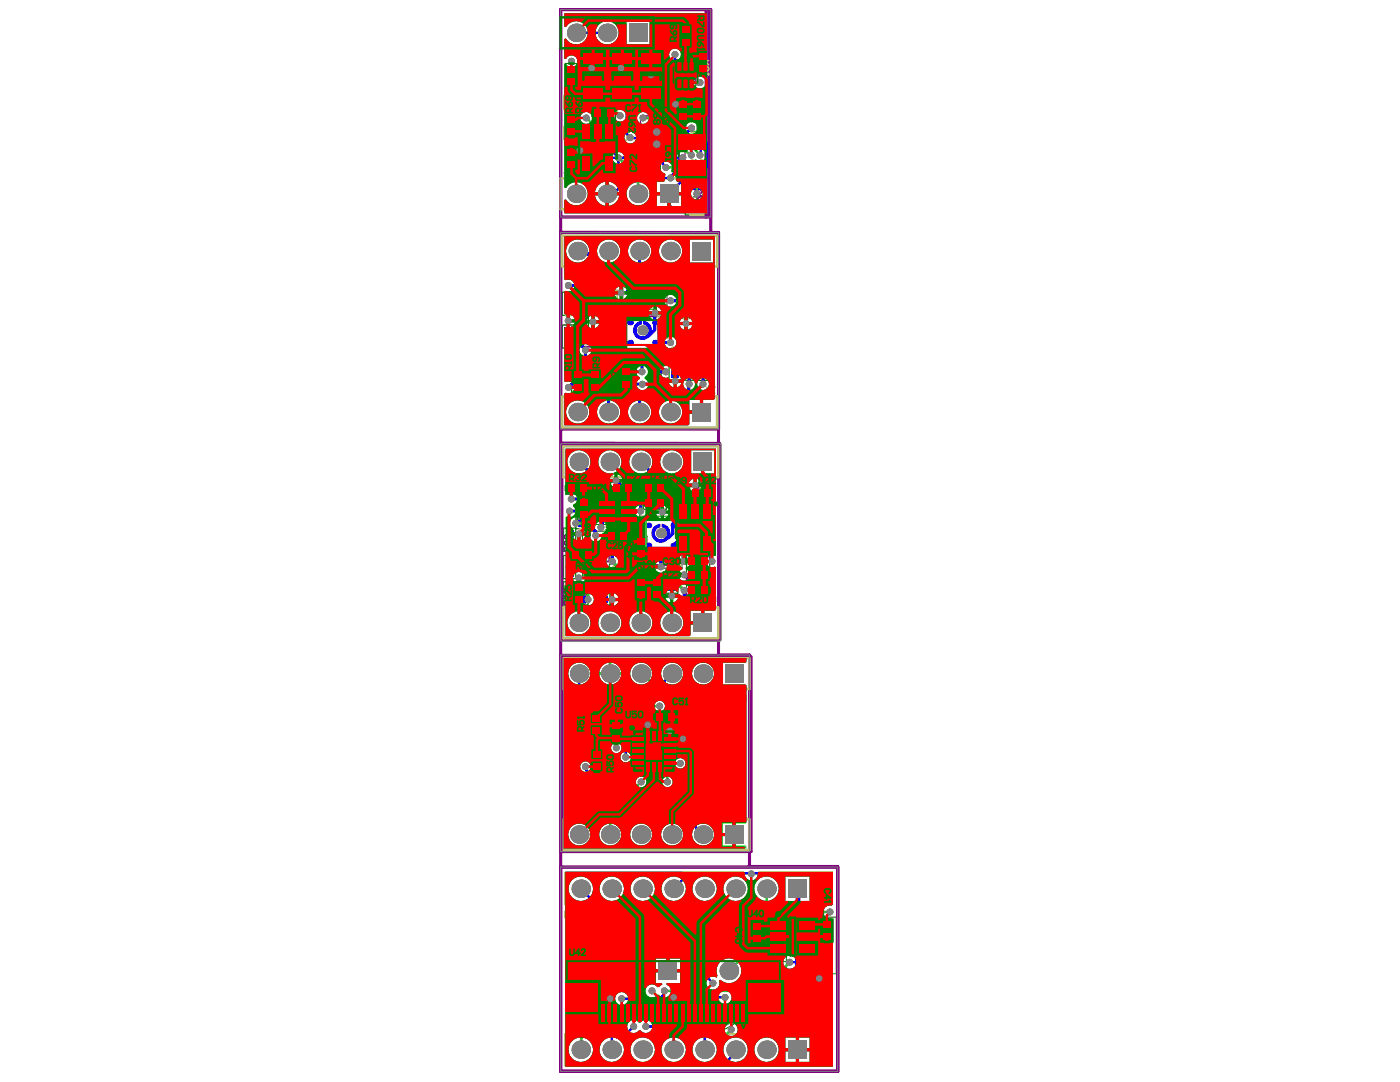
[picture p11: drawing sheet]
<svg xmlns="http://www.w3.org/2000/svg" width="279mm" height="216mm" viewBox="0 0 279 216" stroke-linecap="round" stroke-linejoin="round" font-family="sans-serif">
<g fill="none" stroke="#008000" stroke-width=".24">
<path d="M112.8 12.7h2.5v4.6h-2.5zM113.3 15h1.5M114.1 14.3v1.4M115.6 10.3h5.5v9.8h-5.5zM117.6 15.2h1.5M118.4 14.5v1.4M121.5 10.3h5.4v9.8h-5.4zM123.5 15.2h1.4M124.2 14.5v1.4M125.2 17.2h2.4v4.6h-2.4zM125.7 19.5h1.4M126.4 18.8v1.5"/>
<path d="M127.2 10.3h5.4v9.9h-5.4zM129.1 17.7h1.5M129.2 15.2h1.4M129.8 17v1.4M129.9 14.5v1.5M131.1 15.4h-2.5v4.6h2.5v-8.1h2.4v4.6h-2.4M131.2 17.7h4.6v2.4h-4.6zM131.5 14.2h1.5M132.3 13.5v1.4M132.8 18.9h1.4M133.5 12h2.4v4.6h-2.4zM133.5 18.2v1.4"/>
<path d="M134 14.3h1.4M134.7 13.5v1.5M135.1 19.7h2.4v4.6h-2.4zM135.6 4.9h2.4v4.6h-2.4zM135.7 15.4h2.5v4.6h-2.5zM136.1 7.2h1.4M136.2 17.7h1.5M136.8 6.5v1.4M137 16.9v1.5M139.1 10.1h2.4v4.6h-2.4zM139.1 19.5h2.4v4.7h-2.4zM139.6 12.4h1.4"/>
<path d="M140.3 11.7v1.4M112.8 22.8h2.5v4.6h-2.5zM112.8 29.3h2.5v4.6h-2.5zM113.3 31.6h1.5M113.3 25.1h1.5M114.1 24.3v1.5M114.1 30.8v1.5M116.5 30.4h4.7v2.4h-4.7zM118.1 31.6h1.5M118.2 21.4h4.6v2.5h-4.6zM118.8 30.9v1.4M118.8 32.8h4.7v2.4h-4.7z"/>
<path d="M119.8 22.6h1.5M120.4 34h1.5M120.5 21.9v1.5M121.2 33.3v1.5M127.2 32.8h4.6v2.4h-4.6zM128.8 34h1.4M129.5 33.3v1.5M135.6 22h1.4M135.8 32.8h4.7v2.4h-4.7zM136.3 21.3v1.4M136.8 35.7h4.6v7.2h-4.6zM137.4 34h1.5"/>
<path d="M138.1 33.3v1.5M138.3 39.3h1.5M138.3 22h1.5M139.1 21.3v1.4M139.1 38.6v1.4M139.1 24.3v4.6h2.5v-4.6h-3.7v-4.6h2.4v4.6M139.6 21.9h1.4M139.6 26.6h1.5M140.3 25.9v1.4M112.2 58.3h2.5v4.6h-2.5zM113.4 59.9v1.4M115.5 58.2h1.4"/>
<path d="M116.2 57.5v1.4M117.4 55.9h-2.4v9.2h2.4l.1-9.6h4.6v4.6h-4.6M117.6 53.2h4.6v2.4h-4.6zM118 57.8h1.4M118.7 57.1v1.4M119.2 54.4h1.5M119.6 55.5v4.6M119.9 55.5v4.6M119.9 53.7v1.4M120.1 57.8h1.5M120.8 57.1v1.4M135.7 58.9h2.4v4.6h-2.4z"/>
<path d="M112.2 64.8h2.4v4.7h-2.4zM112.7 67.2h1.5M112.7 60.6h1.5M113.4 66.4v1.5M114.1 73.7h2.4v4.6h-2.4zM114.6 76h1.4M115 60.5h2.4M115.3 75.3v1.5M115.5 62.8h1.4M116.2 62v1.5M117.5 73.1h2.4v5.2h-2.4zM117.5 73.7h2.4"/>
<path d="M117.5 77.7h2.4M118 76h1.4M118 75.4h1.4M118.2 69.8h4.6v2.4h-4.6zM118.7 74.7v2.1M119.6 65.2h2.5v-4.6h-2.5v9.2h2.5v-4.6M119.8 71h1.4M120.1 67.5h1.5M120.1 62.9h1.5M120.2 73.1h2.5v4.6h-2.5zM120.5 70.3v1.5M120.7 75.4h1.5"/>
<path d="M120.8 66.8v1.5M120.8 62.2v1.4M121.5 74.7v1.4M123.8 73.1h3.2v4.6h-3.2zM124.2 75.4h2.3M124.5 73.1v4.6M125 74.7v1.4M125.8 74.7v1.4M126.2 73.1v4.6M129.5 73.1h2.4v4.6h-2.4zM130 75.4h1.5M130.7 74.7v1.4"/>
<path d="M133.5 71.3h2.5v4.6h-2.5zM134 73.6h1.5M134.7 72.8v1.5M136.2 61.2h1.4M136.3 71.3h2.4v4.6h-2.4zM136.8 73.6h1.5M136.9 60.5v1.5M137.5 72.8v1.5M139.1 71.3h2.4v4.6h-2.4zM139.6 73.6h1.4M140.3 72.9v1.4M112.9 96.2h4.6v2.4h-4.6z"/>
<path d="M114.5 97.4h1.5M115.2 96.7v1.4M115.2 99.1h2.5v4.6h-2.5zM121.9 96.2h4.6v2.4h-4.6zM123.5 97.4h1.4M124.2 96.7v1.4M128.4 96.2h4.6v2.4h-4.6zM128.4 99.2h4.6v2.4h-4.6zM130 97.4h1.4M130.7 96.7v1.4M130.7 99.7v1.4M137.6 97.1h4.6v2.5h-4.6z"/>
<path d="M139.2 98.3h1.5M139.9 97.6v1.5M112.5 116.1h4.9v4.6h-4.9zM112.5 105.4h2.4v4.6h-2.4zM112.5 110.9h2.4v4.6h-2.4zM112.9 107.7h1.5M112.9 113.2h1.5M112.9 118.4h1.5M113.7 107v1.4M113.7 112.4v1.5M113.7 117.7v1.4M113.9 109.5h4.6v2.4h-4.6z"/>
<path d="M114.3 116.1v4.6M114.8 118.4h1.5M114.9 116.1v4.6M114.9 100.9h2.5v4.6h-2.5zM115.4 103.2h1.5M115.4 118.4h1.5M115.4 110.7h1.5M115.5 117.7v1.5M115.7 101.4h1.5M116.1 102.5v1.4M116.1 117.7v1.4M116.2 110v1.4"/>
<path d="M116.5 100.7v1.5M116.7 116.1v4.6M119.3 116.1h2.4v4.6h-2.4zM119.8 118.4h1.4M120.5 117.7v1.4M120.9 105.6h4.7v2.5h-4.7zM121.8 101.8h4.7v2.4h-4.7zM122.5 106.9h1.5M123.3 106.1v1.5M123.4 103h1.5M123.6 110.9h2.4v4.6h-2.4zM123.6 104.7h2.5v4.6h-2.5z"/>
<path d="M124.1 113.2h1.4M124.1 107h1.5M124.1 102.2v1.5M124.8 112.4v1.5M124.8 106.3v1.4M126.2 114.9h4.6v2.4h-4.6zM126.7 115.2h2.4v4.6h-2.4zM126.7 107h2.4v4.6h-2.4zM127.2 117.5h1.4M127.2 109.3h1.4M127.8 116.1h1.4M127.9 108.6v1.4"/>
<path d="M127.9 116.8v1.4M128.5 115.3v1.5M129.9 115.2h2.4v4.6h-2.4zM130 100.4h1.4M130.4 117.5h1.5M131.1 116.8v1.4M132.9 113.8h2.4v4.6h-2.4zM133.3 116.1h1.5M134.1 115.3v1.5M137 110.8h4.6v2.4h-4.6zM137 113.5h4.6v2.4h-4.6zM137 116.6h4.6v2.4h-4.6z"/>
<path d="M138.6 112h1.4M138.6 114.7h1.4M138.6 117.8h1.4M139.3 111.3v1.4M139.3 114v1.4M139.3 117.1v1.4M117.8 142.2h2.4v4.6h-2.4zM117.9 149.4h2.4v4.6h-2.4zM118.3 144.5h1.4M118.4 151.7h1.4M119 143.8v1.4M119.1 151v1.4"/>
<path d="M121.8 143.7h2.4v4.7h-2.4zM122.3 146.1h1.4M123 145.3v1.5M130.6 141.8h4.6v2.5h-4.6zM132.2 143.1h1.4M132.9 142.3v1.5M149.9 183.7h2.4v4.6h-2.4zM150.4 186h1.5M151.1 185.3v1.4M157 186.9h2.4M158.2 185.7v2.4M158.4 180.8h4.6v2.4h-4.6z"/>
<path d="M158.4 194h4.6v2.5h-4.6zM160 182h1.4M160 195.2h1.4M160.7 188.7h2.4M160.7 181.2v1.5M160.7 194.5v1.5M161.9 187.4v2.5M163.8 183.4h2.4v4.6h-2.4zM164.3 185.7h1.5M165 184.9v1.5"/>
</g>
<g fill="none" stroke="#008000" stroke-width=".2">
<path d="M134.8 12h4v1h.4v3.9h-.4v1.1h-4v-1.1h-.4v-3.9h.4zM134.8 26.2h6.7v9.5h-6.7zM124.3 55.8h2.1v-.7h4.6v.7h2.1v5.3h-2.1v.6h-4.6v-.6h-2.1zM124 62.5h8.4v10.4h-8.4zM118.9 99.3h2.1v-.6h4.5v.6h2.2v5.4h-2.2v.6h-4.5v-.6h-2.1zM116.3 106h5.3v2.1h.6v4.5h-.6v2.2h-5.3v-2.2h-.7v-4.5h.7zM127.7 103h8.4v10.4h-8.4zM152.6 181.9h11.3v10h-11.3zM156.9 183h10v11.3h-10z"/>
<circle cx="139.4" cy="193.7" r="12.8"/>
</g>
<g fill="none" stroke="#800080" stroke-width=".2">
<path d="M113.4 13.8h1.3v2.4h-1.3zM116.4 11.3h3.9v7.8h-3.9zM122.3 11.3h3.9v7.8h-3.9zM125.8 18.3h1.2v2.5h-1.2zM127.9 11.3h3.9v7.8h-3.9zM129.2 16.5h1.3v2.4h-1.3zM131.7 13h1.2v2.4h-1.2zM132.3 18.3h2.4v1.2h-2.4zM134.1 13.1h1.2v2.4h-1.2zM136.2 6h1.2v2.4h-1.2zM136.3 16.4h1.3v2.5h-1.3zM139.7 11.2h1.2v2.4h-1.2z"/>
<path d="M113.4 23.9h1.3v2.4h-1.3zM113.4 30.3h1.3v2.5h-1.3zM117.6 31h2.5v1.2h-2.5zM119.3 22h2.5v1.3h-2.5zM119.9 33.4h2.5v1.2h-2.5zM128.3 33.4h2.4v1.2h-2.4zM135.7 20.8h1.2v2.4h-1.2zM136.9 33.4h2.5v1.2h-2.5zM137.6 36.9h3v4.8h-3zM139.7 20.8h-1.2v2.4h1.2v-2.6h1.2v2.5h-1.2M139.7 25.4h1.2v2.4h-1.2z"/>
</g>
<path d="M127.8 23.1h8.9v8.9h-8.9z" fill="none" stroke="#800080" stroke-width=".24"/>
<path d="M134.7 13.4h4.2v3.2h-4.2zM118.7 31.5l-.2-.2h-.4l-.2 .2v.9l.2 .2h.4l.2-.2M119.1 31.5l.2-.2h.4l.2 .4-.2 .3h-.6zM119.1 32l.8 .6M120.3 31.5l.2-.2h.5l.2 .4-.2 .3h-.7zM120.3 32l.9 .6M135.5 27.7h5.3v6.5h-5.3zM139.5 23.4l-.2 .2v.4l.4 .2M139.9 22.1l-.6 .8M139.9 22.1h.4l.3 .2v.4l-.3 .2-.4-.2zM140.1 20.9v.6l-.2 .2h-.4l-.2-.2v-.6h1.3M140.1 21.3l.5 .4" fill="none" stroke="#800080" stroke-width=".31"/>
<circle cx="139.7" cy="24.2" r=".15" fill="#800080"/>
<g fill="none" stroke="#800080" stroke-width=".31">
<path d="M129.6 18.7h1.2v-.7l-.2-.2h-.4l-.2 .2v.7M129.6 17.8l.4 .4M129.6 16.8l.2-.2 .4 .2v.6h-.4l-.2-.2zM130.8 15.4v.8h-.6l.2-.4-.2-.4h-.4l-.2 .2v.4l.2 .2M130.8 16.6l-.6 .8M131.3 15.7v.8h.2l.8-.8h.2M131.9 14.5l-.6 .8M131.9 14.5h.4l.2 .2v.4l-.2 .2-.4-.2zM132 18.1l-.2-.2h-.4l-.2 .2v.2l.8 .8h-.8M132.1 13.2v.7l-.2 .2h-.4l-.2-.2v-.7h1.2M132.1 13.6l.4 .5M132.4 17.9l.8 .6"/>
<path d="M132.4 18.7l.2-.2h.6v.4l-.2 .2h-.4zM134.1 18.7l-.5 .4M134.5 15.2h1.2v-.6l-.2-.2h-.4l-.2 .2v.6M134.5 14.4l.4 .4M134.5 13.4l.4-.2 .2 .2v.6h-.4l-.2-.2zM134.5 18.7h-.7l-.2-.2v-.4l.2-.2h.7v1.2M135.1 11.9v.9l.6-.6h-1.2M135.7 13.2l-.6 .8M136.7 18.6h1.2v-.6l-.2-.2h-.4l-.2 .2v.6M136.7 16.8l.4-.2 .2 .2v.6h-.4l-.2-.2zM136.7 17.8l.4 .4M136.7 15.8v.4"/>
<path d="M136.7 16h1.2M137.9 16.6l-.6 .8M139.9 24l-.2 .2M139.9 23.8v.2M140 26.8h.4l.2 .3v.4l-.2 .2-.4-.2zM140 28.1h.4l.2 .2v.4l-.2 .2-.4-.2zM140 26.8l-.7 .9M140 28.1l-.7 .8M140.2 25.6v.6l-.2 .2h-.5l-.2-.2v-.6h1.3M140.2 26l.4 .4M140.3 23.4l.3 .2v.4l-.3 .2-.4-.2"/>
</g>
<path d="M126.1 19.7v.3l.6-.3M126.2 18.9v-.3h.4v.3M126.4 19.1l.3 .1-.1 .3-.2-.1zM126.4 19.1l-.3 .4" fill="none" stroke="#800080" stroke-width=".2"/>
<circle cx="137.9" cy="16" r=".15" fill="#800080"/>
<path d="M137.9 16l-.2 .2M136.6 33.2l-.2-.2h-.4l-.2 .5M137.1 33.9l.2-.2h.6v.4l-.2 .2h-.4zM137.1 33l.8 .7M138.3 33.2l.2-.2h.4l.2 .2v.9l-.2 .2h-.4l-.2-.2" fill="none" stroke="#800080" stroke-width=".31"/>
<circle cx="135.8" cy="33.5" r=".15" fill="#800080"/>
<g fill="none" stroke="#800080" stroke-width=".31">
<path d="M113.8 14h1.2v.6l-.2 .2h-.4l-.2-.2v-.6M113.8 16.7l.2-.2h.8l.2 .2v.4l-.2 .2h-.8l-.2-.2zM113.8 15.5l.2-.3h.4v.7l-.4 .2-.2-.2zM114.2 14.4l-.4 .4M114.4 15.2l.6 .9M123.6 12.6l-.2-.2v-.4l.2-.2h.8l.2 .2v.4l-.2 .2M123.6 13h.4v.6l-.2 .2-.4-.2v-.4zM124 13l.6 .8M124.4 14.2l.2 .3v.4l-.2 .2h-.2l-.8-.9v.9M129 14.5l.2-.2h.9l.2 .2v.4l-.2 .2h-.9l-.2-.2zM129 13.3l.2-.2h.5v.6l-.5 .2-.2-.2zM129.2 12.6l-.2-.2v-.4l.2-.2h.9l.2 .2v.4l-.2 .2"/>
<path d="M129.7 13.1l.6 .8M120.4 21.9l-.2-.2h-.4l-.2 .2v.8l.2 .2h.4l.2-.2M120.8 21.7h.8v.2l-.8 .8v.2M121 34l-.2-.2h-.4l-.2 .2v.8l.2 .2h.4l.2-.2M121.4 34l.2-.2h.4l.2 .4-.2 .2h-.6zM121.4 34.4l.8 .6M122 22.9h.4M122.2 21.7v1.2M122.7 34l.2-.2h.4l.2 .2v.4l-.2 .2-.6-.2v.6h.8M129.3 34l-.2-.2h-.4l-.2 .2v.8l.2 .2h.4l.2-.2M129.7 34.4l.9 .6M129.9 33.8h.5l.2 .4-.2 .2h-.7v-.4z"/>
<path d="M131.6 33.8v1.2l-.6-.6h.8M135.8 33.5l.2 .2M136 33.7h.2M136 33.7l-.2 .2 .2 .4h.4l.2-.2M138.8 39.9h.2l.8-.8h.2v.8M139 37.8h.8l.2 .2v.5l-.2 .2h-.8l-.2-.2v-.5zM139 40.3l-.2 .2v.4l.2 .2h.8l.2-.2v-.4l-.2-.2"/>
</g>
<circle cx="122.2" cy="21.7" r=".15" fill="#800080"/>
<g fill="none" stroke="#800080" stroke-width=".31">
<path d="M117.5 13.2l.2-.2h.4v.6l-.4 .2-.2-.2zM117.5 14.3v.4M117.5 14.5h1.3M117.7 12.6l-.2-.2v-.4l.2-.2h.9l.2 .2v.4l-.2 .2M118.1 13l.7 .8M136.6 6.2h1.2v.6l-.2 .2h-.4l-.2-.2v-.6M136.6 7.7l.2-.3h.4v.7l-.2 .2-.4-.2zM136.8 8.7l-.2 .2v.4l.2 .2h.8l.2-.2v-.4l-.4-.2-.2 .2v.6M137 6.6l-.4 .4M137.2 7.4l.6 .9M139.3 10.3l.2-.2h.8l.3 .2v.4l-.3 .2h-.8l-.2-.2zM139.3 12.2v-.9h.2l.8 .9h.3"/>
<path d="M140.1 13.4v-.6l-.2-.2h-.4l-.2 .2v.6h1.3M140.6 12.6l-.5 .4M113.1 24l.6 .8M113.7 23l.2-.2 .4 .2v.4l-.2 .2-.4-.2M113.7 23l-.2-.2-.4 .2v.4l.2 .2 .4-.2M113.7 24.2l.4-.2 .2 .2v.4l-.2 .2h-.4zM113.7 23v.4M113.8 31.8h.2l.8 .8h.2v-.8M113.9 26.1v-.7l-.2-.2h-.4l-.2 .2v.7h1.2M114 31.4l-.2-.2v-.4l.2-.2h.8l.2 .2v.4l-.2 .2M114.3 25.2l-.4 .4M114.8 33.1l.2 .2v.4l-.2 .2h-.2l-.8-.8v.8"/>
<path d="M119.1 28.5h.8l-.8 .8 .2 .4h.4l.2-.2M120.3 28.7l.2-.2h.4l.2 .2v.4h-.6zM121.1 29.1l-.8 .6M121.5 29.7v-1l.2-.2h.4l.2 .2v1M122.2 21.7l-.2 .2"/>
</g>
<path d="M136.1 21.7l.2-.1v.3h-.2zM136.1 21.4v-.4l.5 .1-.1 .3M136.3 22.2h.3l-.1 .3-.2-.1M136.3 22.2h-.2v.3l.2-.1M136.3 21.6l.3 .3M136.3 22.2v.2M138.8 21.7l.3-.1v.3h-.2zM138.9 21.4v-.4l.5 .1-.1 .3M138.9 22.1v.4h.4l.1-.3-.2-.1-.1 .4M139.1 21.6l.3 .3" fill="none" stroke="#800080" stroke-width=".2"/>
<circle cx="118.8" cy="14.5" r=".15" fill="#800080"/>
<path d="M118.6 14.3l.2 .2M129.6 98l.2 .4h.4l.2-.2M130.8 97.2l.4 .4M131.7 97.2v1.2h-.7l-.2-.2v-.4l.2-.2h.7M139.8 97.6l-.2-.3h-.4l-.2 .3v.8l.2 .2h.4l.2-.2M140.2 97.6l.2-.3h.4l.2 .3v.2l-.8 .8h.8M142.3 98h-.7l-.2-.2 .2-.5h.5l.2 .3v.8l-.2 .2h-.5l-.2-.2M128.3 103.6h7.2v9.2h-7.2zM138.4 104.3h.9l-.9 .8v.2l.3 .2h.4l.2-.2M139.7 104.3h.8l-.8 .8v.2l.2 .2h.4l.2-.2M140.9 105.5v-1l.2-.2h.4l.2 .2v1" fill="none" stroke="#800080" stroke-width=".31"/>
<circle cx="129.4" cy="29.8" r=".73" fill="none" stroke="#800080" stroke-width=".24"/>
<circle cx="138" cy="11.3" r=".12" fill="none" stroke="#800080" stroke-width=".36"/>
<path d="M121.6 99.3h3.3v5.4h-3.3zM116.3 108.7h5.3v3.3h-5.3z" fill="none" stroke="#800080" stroke-width=".37"/>
<g fill="none" stroke="#800080" stroke-width=".2">
<path d="M114 96.8h2.4v1.2h-2.4zM123 96.8h2.4v1.2h-2.4zM129.5 96.8h2.4v1.2h-2.4zM129.5 99.8h2.4v1.2h-2.4zM138.7 97.7h2.5v1.2h-2.5zM113.1 117.2h1.2v2.4h-1.2zM113.1 106.5h1.2v2.4h-1.2zM113.1 111.9h1.2v2.5h-1.2zM114.9 117.2h1.9v2.4h-1.9zM115 110.1h2.4v1.2h-2.4zM115.5 102h1.3v2.4h-1.3zM115.5 117.2v2.4"/>
<path d="M115.9 100.2h1.2v2.4h-1.2zM116.1 117.2v2.4M119.9 117.2h1.2v2.4h-1.2zM122 106.2h2.5v1.3h-2.5zM122.9 102.4h2.5v1.2h-2.5zM124.2 111.9h1.2v2.5h-1.2zM124.2 105.8h1.2v2.4h-1.2zM127.3 116.3h1.2v2.4h-1.2v-3.2h2.4v1.2h-2.4M127.3 108.1h1.2v2.4h-1.2zM130.5 116.3h1.2v2.4h-1.2zM133.5 114.9h1.2v2.4h-1.2zM138.1 111.4h2.4v1.2h-2.4z"/>
<path d="M138.1 114.1h2.4v1.2h-2.4zM138.1 117.2h2.4v1.2h-2.4z"/>
</g>
<circle cx="129.6" cy="98" r=".15" fill="#800080"/>
<path d="M128.4 97.4l.2-.2h.4l.2 .2v.8l-.2 .2h-.4l-.2-.2zM129.8 97.8l-.2 .2M129.8 97.8h.2M130.4 97.4l-.2-.2h-.4l-.2 .2 .2 .4M139.2 111.2l-.2-.2h-.4l-.3 .2v.8l.3 .2h.4l.2-.2M139.6 111.2l.2-.2h.4l.2 .4" fill="none" stroke="#800080" stroke-width=".31"/>
<circle cx="140.4" cy="111.4" r=".15" fill="#800080"/>
<path d="M137 115.3l.2 .4h.4l.2-.2M138.2 114.5h.9l-.9 .8v.2l.2 .2h.4l.3-.2M139.5 114.5l.4 .4M140 111.6h.2M140.2 111.6l.2 .2-.2 .4h-.4l-.2-.2M140.3 114.5v1.2h-.6l-.2-.2v-.4l.2-.2h.6M140.4 111.4l-.2 .2M140.8 111.2l.2-.2h.4l.2 .2v.8l-.2 .2h-.4l-.2-.2z" fill="none" stroke="#800080" stroke-width=".31"/>
<circle cx="137" cy="115.3" r=".15" fill="#800080"/>
<g fill="none" stroke="#800080" stroke-width=".31">
<path d="M126.9 115.8h1.2M127.7 118.5v-.7l-.2-.2h-.4l-.2 .2v.7h1.2M128.1 116.4v.8l-.8-.8h-.2l-.2 .2v.4l.2 .2M128.1 117.6l-.4 .4M128.1 115.6v.4M131 118.5v-.7l-.2-.2h-.5l-.2 .2v.7h1.3M131.4 115.2v.8l-.8-.8-.5 .2v.4l.2 .2M131.4 116.4v.8l-.8-.8-.5 .2v.4l.2 .2M131.4 117.6l-.4 .4M137 117.8l.2-.2h.4l.2 .2v.8l-.2 .2h-.4l-.2-.2zM137.2 115.1l-.2 .2M137.2 115.1h.2"/>
<path d="M137.8 114.7l-.2-.2h-.4l-.2 .2 .2 .4M138.2 117.6h.9l-.9 .8v.2l.2 .2h.4l.3-.2M139.5 117.6l.4 .4M140.3 117.6v1.2h-.6l-.2-.2v-.4l.2-.2h.6"/>
</g>
<circle cx="126.9" cy="115.8" r=".15" fill="#800080"/>
<g fill="none" stroke="#800080" stroke-width=".31">
<path d="M112.9 107.5l-.2-.2v-.4l.2-.2h.8l.2 .2v.4l-.2 .2M112.9 108l-.2 .2v.4l.2 .2h.2l.8-.8v.8M112.9 109.2l-.2 .2v.4l.4 .2M115.3 117.5h1.2v.6l-.2 .2h-.4l-.2-.2v-.6M115.5 119.9l-.2 .2v.4l.2 .3h.4l.2-.3-.2-.6h.6v.9M115.7 117.9l-.4 .4M115.9 102.1v.8l.8-.8h.2l.2 .2v.4l-.2 .2M116.1 103.3l-.2 .3v.4l.2 .2h.8l.2-.2v-.4l-.2-.3M116.3 118.7l.2 .2v.4l-.2 .2h-.2l-.8-.8v.8M117.1 100.9v.8h-.6l.2-.6-.2-.2h-.4l-.2 .2v.4l.2 .2M121.1 107.2l-.2 .2 .2 .4h.5l.2-.2-.2-.4M121.1 107.2l-.2-.2 .2-.4h.5l.2 .2-.2 .4"/>
<path d="M121.1 107.2h.5M122.2 106.6h.8l-.8 .8 .2 .4h.4l.2-.2M123.4 106.8l.2-.2h.4l.2 .2v.8l-.2 .2h-.4l-.2-.2M126.9 115.8l.2 .2"/>
</g>
<circle cx="113.1" cy="110" r=".15" fill="#800080"/>
<path d="M113.3 109.8l-.2 .2M113.3 109.6v.2M113.4 114.1h1.3v-.6l-.2-.2h-.4l-.3 .2v.6M113.4 112.1v.8l.9-.8h.2l.2 .2v.4l-.2 .2M113.4 113.3l.4 .4M113.7 109.2l.2 .2v.4l-.2 .2-.4-.2M114.1 111l.2-.2 .4 .2v.5l-.2 .2-.4-.2M114.1 111l-.3-.2-.4 .2v.5l.2 .2 .5-.2M114.1 111v.5M127.3 108.2l-.4 .2v.4l.2 .2M127.7 110.3v-.6l-.2-.2h-.4l-.2 .2v.6h1.2M128.1 109.5l-.4 .4" fill="none" stroke="#800080" stroke-width=".31"/>
<circle cx="127.3" cy="108.2" r=".15" fill="#800080"/>
<path d="M124 102.9l-.2-.2h-.4l-.2 .2v.9l.2 .2h.4l.2-.2M125.2 102.7h-.8l.8 .8-.2 .5h-.4l-.2-.2M125.6 102.9l.2-.2h.5l.2 .2v.9l-.2 .2h-.5l-.2-.2zM127.3 108.2l.2 .2M127.5 107v.8l-.6-.6h1.2M127.5 108.4v.2M127.5 108.4l.2-.2 .4 .2v.4l-.2 .2M133.1 117.8h1.2M133.3 115.9l-.2-.2v-.4l.2-.2h.8l.2 .2v.4l-.2 .2M133.3 116.3l-.2 .2v.4l.2 .3h.2l.8-.9v.9M134.3 117.6v.4" fill="none" stroke="#800080" stroke-width=".31"/>
<circle cx="133.1" cy="117.8" r=".15" fill="#800080"/>
<g fill="none" stroke="#800080" stroke-width=".31">
<path d="M114.2 97.2h.7l.2-.2v-.4l-.2-.2h-.7v1.3M114.7 97.2l.4 .5M115.5 96.6l.2-.2h.4l.2 .4M124 96.6l-.2-.2h-.4l-.2 .2v.8l.2 .3h.4l.2-.3M124.4 96.6l.2-.2h.5l.2 .2v.2l-.9 .9h.9M125.7 96.4h.8v.2l-.8 .8v.3M124 113l-.2-.2v-.4l.2-.2h.8l.2 .2v.4l-.2 .2M124 113.4l-.2 .2v.4l.2 .2h.2l.8-.8v.8M124 114.7l-.2 .2v.4l.2 .2h.2l.8-.8v.8M124.1 107.3l-.3 .2v.4l.3 .2h.2l.8-.8v.8M124.5 108.5h.4l.2 .2v.4l-.2 .2-.4-.2zM124.5 108.5l-.7 .8"/>
<path d="M124.7 106v.6l-.2 .2h-.4l-.3-.2v-.6h1.3M124.7 106.4l.4 .4M133.3 117.6l-.2 .2"/>
</g>
<circle cx="116.3" cy="96.8" r=".15" fill="#800080"/>
<path d="M115.9 97h.2M116.1 97l.2 .2-.2 .5h-.4l-.2-.3M116.3 96.8l-.2 .2M116.7 96.6l.2-.2h.4l.2 .2v.2l-.8 .9h.8M115.2 110.5h.6l.2-.2v-.4l-.2-.2h-.6v1.2M115.6 110.5l.4 .4M116.2 103.1l.2-.2h.4v.6l-.2 .2-.4-.2zM116.4 101.3l-.2-.2v-.4l.2-.2h.8l.3 .2v.4l-.3 .2M116.4 109.9l.2-.2h.4l.3 .4M116.8 102.9l.7 .8M117.2 101.7l.3 .2v.4l-.3 .2h-.2l-.8-.8v.8" fill="none" stroke="#800080" stroke-width=".31"/>
<circle cx="117.3" cy="110.1" r=".15" fill="#800080"/>
<path d="M116.8 110.3h.2M117 110.3l.3 .2-.3 .4h-.4l-.2-.2M117.3 110.1l-.3 .2M117.7 109.9l.2-.2h.4l.2 .4" fill="none" stroke="#800080" stroke-width=".31"/>
<circle cx="118.5" cy="110.1" r=".15" fill="#800080"/>
<path d="M118.1 110.3h.2M118.3 110.3l.2 .2-.2 .4h-.4l-.2-.2M118.5 110.1l-.2 .2M129.6 101l.2 .4h.4l.2-.2M130.8 100.2l.4 .4M131.7 100.2v1.2h-.7l-.2-.2v-.4l.2-.2h.7" fill="none" stroke="#800080" stroke-width=".31"/>
<circle cx="129.6" cy="101" r=".15" fill="#800080"/>
<path d="M128.8 100.2h.4M129 100.2v1.2M129.8 100.8l-.2 .2M129.8 100.8h.2M130.4 100.4l-.2-.2h-.4l-.2 .2 .2 .4" fill="none" stroke="#800080" stroke-width=".31"/>
<circle cx="129" cy="101.4" r=".15" fill="#800080"/>
<g fill="none" stroke="#800080" stroke-width=".31">
<path d="M119.7 53.4h-.9v.2l.9 .9v.2M119.9 58.3h1.2M120.1 53.6l.2-.2h.4l.2 .2v.9l-.2 .2h-.4l-.2-.2M120.7 56.8v.7l-.2 .2h-.4l-.2-.2v-.7h1.2M120.7 57.3l.4 .4M121.1 58.1v.4M120.1 62.8l-.2-.2v-.5l.2-.2h.8l.2 .2v.5l-.2 .2M120.5 63.2h.4l.2 .2v.4l-.2 .2-.4-.2zM120.5 63.2l-.6 .8M124.6 63.1h7.2v9.2h-7.2zM112.9 118.7l-.2 .2v.4l.2 .2h.2l.8-.8v.8M113.5 117.4v.7l-.2 .2h-.4l-.2-.2v-.7h1.2"/>
<path d="M113.5 117.8l.4 .5M113.7 119.9l.2 .2v.4l-.2 .2h-.8l-.2-.2v-.4l.2-.2 .4 .2v.6M115.9 117.3v.8l.8-.8 .4 .2v.4l-.2 .2M116.1 118.6l-.2 .2v.4l.2 .2h.8l.2-.2v-.4l-.2-.2M116.5 116.1v.8l.6-.6h-1.2M119.5 119.9v.8h.2l.8-.8h.3M119.7 118.7l-.2 .2v.4l.2 .2h.2l.9-.8v.8M120.3 117.4v.7l-.2 .2h-.4l-.2-.2v-.7h1.3M120.3 117.8l.5 .5M126.2 115.7h.8l-.6-.6v1.2M128.2 115.3l-.2-.2h-.4l-.2 .2v.2l.8 .8h-.8M129.1 115.9l-.4 .4"/>
<path d="M129.2 101.2l-.2 .2M129.5 115.9h-.6l-.2-.2v-.4l.2-.2h.6v1.2"/>
</g>
<g fill="none" stroke="#800080" stroke-width=".37">
<path d="M127 55.8h3.4v5.3h-3.4zM115.4 66.3h2.9v2.9h-2.9zM117.6 66.3l.7 .7"/>
<circle cx="118.3" cy="99.3" r=".31"/>
<circle cx="121.6" cy="115.4" r=".31"/>
</g>
<circle cx="126.8" cy="111.6" r=".34" fill="none" stroke="#800080" stroke-width=".73"/>
<g fill="none" stroke="#800080" stroke-width=".2">
<path d="M112.8 59.4h1.2v2.4h-1.2zM115.6 57h1.2v2.4h-1.2zM118.1 56.6h1.2v2.4h-1.2zM118.7 53.8h2.4v1.2h-2.4zM120.2 56.6h1.3v2.4h-1.3zM112.8 65.9h1.2v2.5h-1.2zM113.2 67.4v.2M113.2 67.5h.5M113.3 67.8v.3l.4-.1v-.2M113.7 67.5h.1M113.7 67.5v.1M114.7 74.8h1.2v2.5h-1.2z"/>
<path d="M115 76.4h.1M115 75.7l.4-.1 .1 .3-.4 .1zM115 76.4l.1 .1M115 76.4h.5M115.3 77v-.4l-.3 .1v.3h.5M115.5 76.6l-.2 .2M115.5 76.3v.2M115.6 61.6h1.2v2.4h-1.2zM118.1 74.2h1.2v3.1h-1.2zM118.1 74.8h1.2M118.1 76.6h1.2M118.4 76l.2 .2"/>
<path d="M118.5 76.6l-.1 .4h.5M118.6 76.1l.3-.1 .1 .4h-.6M118.7 76.4l-.2 .1-.1-.3 .4-.1v.4M118.7 76.6v.4M118.7 76.1l-.1 .3M118.7 75.5v.3l.3-.2h-.6M118.9 76.6l-.2 .2M119.3 70.4h2.4v1.2h-2.4zM120.2 66.3h1.2v2.4h-1.2zM120.2 61.7h1.3v2.4h-1.3zM120.9 74.2h1.2v2.4h-1.2zM121.2 75.6h.3v.2h-.2z"/>
<path d="M121.2 76.4h.6v-.3l-.3-.1-.1 .4M121.2 76l.2 .2M121.8 75.5l-.3 .3M124.4 74.2h2v2.4h-2zM125.2 74.2v2.4M125.6 74.2v2.4M130.1 74.2h1.2v2.4h-1.2zM134.1 72.3h1.3v2.5h-1.3zM134.5 73v-.4h.4v.4M134.5 73.1v.4l.5-.4v.4M136.3 60h1.2v2.4h-1.2zM136.9 72.3h1.2v2.5h-1.2z"/>
<path d="M137.2 73.2h.1M137.2 73.2h.6M137.3 73.1l-.1 .1M137.6 72.6l-.1 .4-.3-.1v-.3h.6M137.6 72.8l.2 .2M137.8 73.1v.2M139.7 72.4h1.2v2.4h-1.2zM140.1 73.2v.3l.5-.3v.3M140.4 72.6l-.1 .4-.3-.1v-.3h.6M140.4 72.8l.2 .2"/>
</g>
<circle cx="119.9" cy="58.3" r=".15" fill="#800080"/>
<path d="M118.4 58.8h1.3v-.6l-.2-.2h-.4l-.2 .2v.6M118.4 58l.5 .4M118.4 57.1v.5M118.4 57.3h1.3M120.1 58.1l-.2 .2M120.1 59.1l-.2 .2v.4l.2 .2h.2l.8-.8v.8" fill="none" stroke="#800080" stroke-width=".31"/>
<circle cx="119.7" cy="57.3" r=".15" fill="#800080"/>
<path d="M119.3 55.7l.4 .2v.4l-.2 .2M119.7 57.3l-.2 .3" fill="none" stroke="#800080" stroke-width=".31"/>
<circle cx="119.3" cy="55.7" r=".15" fill="#800080"/>
<path d="M116 59.2h1.2v-.7l-.2-.2h-.4l-.2 .2v.7M116 58.3l.4 .4M116 57.5v.4M116 57.7h1.2M119.1 55.9v.2M119.1 55.9l-.2-.2-.5 .2v.4l.2 .2M119.3 55.7l-.2 .2M136.9 61.4l-.2 .2v.4l.2 .2h.8l.2-.2v-.4l-.2-.2M137.3 60.1v.9l.6-.6h-1.2" fill="none" stroke="#800080" stroke-width=".31"/>
<circle cx="117.2" cy="57.7" r=".15" fill="#800080"/>
<path d="M116 56.5v.4M116 56.7h1.2M117.2 57.7l-.2 .2" fill="none" stroke="#800080" stroke-width=".31"/>
<circle cx="117.2" cy="56.7" r=".15" fill="#800080"/>
<path d="M113.2 59.9v.5M117.2 56.7l-.2 .2M113.2 61.6h1.2v-.6l-.2-.2h-.4l-.2 .2v.6M113.2 60.8l.4 .4M113.2 60.1h1.2" fill="none" stroke="#800080" stroke-width=".31"/>
<path d="M124.7 74.4h.6v.3l-.3 .1-.1-.4M124.7 75l.5 .4 .1-.4M124.9 74.6l-.2 .2M130.5 76.4h.5v-.3l-.2-.1-.1 .4M130.5 76l.2 .2M130.8 75.6h-.3l.1 .2M130.8 75.6h.1M130.9 75.5h.1M130.9 75.5l.1 .1v.2M130.9 75.5l-.1 .1" fill="none" stroke="#800080" stroke-width=".2"/>
<circle cx="114.4" cy="60.1" r=".15" fill="#800080"/>
<g fill="none" stroke="#800080" stroke-width=".31">
<path d="M113.8 58.5v.8l.6-.6h-1.2M114.4 60.1l-.2 .3M116.2 62.9l-.2 .2v.4l.2 .2h.8l.2-.2v-.4l-.2-.2M117.2 61.7v.8h-.6l.2-.4-.2-.4h-.4l-.2 .2v.4l.2 .2M118.1 149.6l.2-.2h.9l.2 .2v.4l-.2 .2h-.9l-.2-.2zM118.1 150.6v.8h.6l-.2-.4 .2-.4h.5l.2 .2v.4l-.2 .2M118.8 143.5h1.2v.6l-.2 .2h-.4l-.2-.2v-.6M118.8 146v.4M118.8 146.2h1.2M118.9 152.7v-.6l-.2-.2h-.4l-.2 .2v.6h1.3M119 144.7l-.2 .3v.4l.2 .2h.4l.2-.2-.2-.7h.6v.9M119.2 143.9l-.4 .4"/>
<path d="M119.4 151.9l-.5 .4"/>
</g>
<g fill="none" stroke="#800080" stroke-width=".2">
<path d="M120.6 70.9h.1M120.6 70.9l.1 .1M120.7 71v.3l.2-.1M120.7 71h.1M120.8 67.2h-.3l.1 .3 .2-.1M120.8 67.2h.3l-.1 .3-.2-.1M120.8 67.2v.2M120.9 66.6l-.1 .3-.3-.1v-.2h.6M120.9 66.7l.2 .2M120.9 70.8l-.2-.1-.1 .2M121.1 70.8h.4v.4h-.4M125.5 76.4h.6v-.3l-.3-.1-.1 .4"/>
<path d="M125.5 76l.2 .2M126.1 75.5v.3h-.3v-.3l-.3 .1 .1 .2M118.4 143.3h1.2v2.4h-1.2zM118.5 150.5h1.2v2.4h-1.2zM122.4 144.8h1.2v2.5h-1.2zM131.7 142.4h2.4v1.3h-2.4z"/>
</g>
<circle cx="123.7" cy="61.1" r=".31" fill="none" stroke="#800080" stroke-width=".37"/>
<circle cx="123.1" cy="71.1" r=".34" fill="none" stroke="#800080" stroke-width=".73"/>
<circle cx="120" cy="146.2" r=".15" fill="#800080"/>
<g fill="none" stroke="#800080" stroke-width=".31">
<path d="M119.8 146l.2 .2M122 145v.8h.6l-.2-.4 .2-.4h.4l.2 .2v.4l-.2 .2M122.2 146.2l-.2 .2v.4l.2 .2h.8l.2-.2v-.4l-.2-.2M122.2 143.7h.8l.2 .2v.4l-.2 .3h-.8l-.2-.3v-.4zM129 148.8v1l.2 .2h.5l.2-.2v-1M131.1 148.8h-.8v.6l.4-.2 .4 .2v.4l-.2 .2h-.4l-.2-.2M131.5 149l.2-.2h.4l.2 .2v.8l-.2 .2h-.4l-.2-.2zM150.1 183.9l.2-.2h.9l.2 .2v.4l-.2 .2h-.9l-.2-.2zM150.3 186.2l-.2 .2v.4l.2 .2h.9l.2-.2v-.4l-.2-.2M150.7 184.9v.8l-.6-.6h1.3M164 184h1.3M164.2 185.8l-.2 .2v.4l.2 .2h.9l.2-.2v-.4l-.2-.2"/>
<path d="M164.6 184.6v.8l-.6-.6h1.3M165.3 183.8v.4"/>
</g>
<path d="M132.3 142.8h-.4l.1 .5 .3-.1M132.8 142.7h-.3v.3l.3-.1v.3h-.3M133 143.3h.2M133.1 142.7h.1M133.1 142.7v.6M133.1 142.7l-.1 .1M150.5 184.8h1.2v2.4h-1.2zM159.5 181.4h2.4v1.2h-2.4zM159.5 194.6h2.4v1.3h-2.4zM164.4 184.5h1.2v2.4h-1.2z" fill="none" stroke="#800080" stroke-width=".2"/>
<path d="M156.1 183.2h4.3v7.4h-4.3zM158.2 186.5h7.4v4.3h-7.4z" fill="none" stroke="#800080" stroke-width=".24"/>
<path d="M113.1 191.8h42.5v10.2h-42.5zM146.8 202l1.5 3.1 1.6-3.1" fill="none" stroke="#800080" stroke-width=".37"/>
<circle cx="164" cy="184" r=".15" fill="#800080"/>
<path d="M159.2 181.2l-.2-.2h-.4l-.2 .2v.2l.8 .8h-.8M159.2 194.5l-.2-.2h-.4l-.2 .4M159.6 181.6h.8l-.6-.6v1.2M159.6 194.9h.8l-.6-.6v1.2M160.8 181.2l.3-.2h.4l.2 .2v.8l-.2 .2h-.4l-.3-.2M160.8 194.5l.3-.2h.4l.2 .2v.8l-.2 .2h-.4l-.3-.2M164 184l.2 .2" fill="none" stroke="#800080" stroke-width=".31"/>
<circle cx="158.4" cy="194.7" r=".15" fill="#800080"/>
<g fill="none" stroke="#800080" stroke-width=".31">
<path d="M158.4 194.7l.2 .2M158.6 194.9h.2M158.6 194.9l-.2 .2 .2 .4h.4l.2-.2"/>
<circle cx="139.4" cy="193.7" r="12.2"/>
</g>
<g fill="none" stroke="#800080" stroke-width=".49">
<path d="M111.9 1.9h30v41.4h-30zM111.9 46.4h31.5v39.2h-31.5zM111.9 130.7h37.7v39.2h-37.7zM143.3 127.7h-31.2v-38.9h31.5v38.9"/>
<circle cx="125.4" cy="193.7" r=".24"/>
</g>
<path d="M140.9 1.9v41.4M141.5 1.9v41.4h-29.6M111.9 46.4h31.5v84.3h6.2v42.2h17.6v40.9h-55.3v-211.9h30v44.5M111.9 85.6h31.5M112.2 131l37.7 .1v38.8h-37.7zM143.3 127.7h-31.2v-39.3l31.5 .1v39.2M111.9 173h55.3M111.9 213.7h55.3" fill="none" stroke="#800080" stroke-width=".62"/>
<path d="M111.9 1.9h30v41.4h-30zM111.9 46.4h31.5v39.2h-31.5zM111.9 88.6l.2-.1h31.6l.1 .1v39.3h-31.7l-.2-.1zM111.9 130.7h37.7v39.2h-37.7zM111.9 173h55.3v40.8h-55.3z" fill="none" stroke="#808080" stroke-width=".2"/>
<g fill="none" stroke="#c0c073" stroke-width=".49">
<path d="M125.9 17.2h1M129.4 20h.9M131.8 11.9h1M134.2 16.6h1M135.8 18.4v1M136.5 20h.9M139.8 19.5h1M111.9 35.6h24.7v6.2h-24.7zM116.5 31.1v1M118.8 33.5v1M127.2 33.5v1M127.5 31.3v1.1h1"/>
<path d="M139.8 24.3h1M140.5 33.5v1M137.7 42.9h2.7"/>
</g>
<path d="M125.1 21.6v-2.3l-2-2h-8.6l-2 1.9v2.6M125.2 25.2v2.6l-2 1.9h-8.6l-2.1-2v-2.4" fill="none" stroke="#c0c073" stroke-width=".43"/>
<g fill="none" stroke="#c0c073" stroke-width=".31">
<path d="M119.1 14h.4l.2 .2v.8l-.2 .2h-.4l-.2-.2v-.8zM120.1 14.8l.2-.2h.7v.4l-.3 .2h-.4zM120.1 14l.9 .6M122.2 14v1.2h-.8M126.2 13h.2l.8-.8h.2v.8M126.4 14.7l-.2 .2v.4l.2 .2h.8l.2-.2v-.4l-.2-.2M126.4 13.5l.4 .2v.6h-.4l-.2-.2v-.4zM127.4 13.5l-.6 .8M128.7 11.7l.2-.2 .5 .2v.6h-.5l-.2-.2zM128.7 13.5h1.3v-.6l-.2-.2h-.4l-.2 .2v.6M128.7 12.7l.5 .4M130 10.2v.9h-.6l.2-.4-.2-.5h-.5l-.2 .3v.4l.2 .2"/>
<path d="M130 11.5l-.6 .8M131.7 10.7h1.2v-.7l-.2-.2h-.4l-.2 .2v.7M131.7 8.2h.2l.8-.8h.2v.8M131.7 9.8l.4 .5M131.7 8.8l.4-.2 .2 .2v.6h-.4l-.2-.2zM132.9 8.6l-.6 .8M137.1 13.5h1.3v-.6l-.3-.2h-.4l-.2 .2v.6M137.1 11.7l.2-.2 .4 .2v.6h-.4l-.2-.2zM137.1 12.7l.4 .4M137.7 10.2v.9l.7-.6h-1.3M138.4 11.5l-.7 .8M137.6 23.1l-.2 .2v.4l.4 .2"/>
<path d="M138 21.9l-.6 .8M138 21.9h.4l.2 .2v.4l-.2 .2-.4-.2zM138.2 20.7v.6l-.2 .2h-.4l-.2-.2v-.6h1.2M138.2 21.1l.4 .4M138.6 27.7l-.6 .8M138.6 27.7h.4l.2 .2v.4l-.2 .2-.4-.2zM138.6 28.9h.4l.2 .2v.4l-.2 .3-.4-.3zM138.6 28.9l-.6 .9M138.8 26.5v.6l-.2 .2h-.4l-.2-.2v-.6h1.2M138.8 26.9l.4 .4"/>
</g>
<path d="M124.3 32.2v-.7l.2-.2 .4 .2v.7M125.2 31.5l.5-.2 .2 .3-.2 .2h-.5zM125.2 31.8l.7 .4M126.2 31.5l.1-.2 .5 .2v.6l-.2 .1-.4-.1z" fill="none" stroke="#c0c073" stroke-width=".25"/>
<circle cx="137.8" cy="23.9" r=".15" fill="#c0c073"/>
<path d="M140.2 14.8h1.2M140.8 13.3l-.6 .9M140.8 13.3h.4l.2 .2v.5l-.2 .2-.4-.2zM141 12.1v.6l-.2 .2h-.4l-.2-.2v-.6h1.2M141 12.5l.4 .4M141.4 14.6v.4M138 23.7l-.2 .2M138 23.5v.2M138.4 23.1l.2 .2v.4l-.2 .2-.4-.2" fill="none" stroke="#c0c073" stroke-width=".31"/>
<path d="M131.8 16.9l-.2-.1-.4 .1 .6 .8h-.6M132.1 16.8l.6 .5M132.1 17.4l.2-.1h.4v.3l-.4 .1zM133.3 17.4l-.3 .3M133.7 17.4h-.5l-.2-.5 .2-.1h.5v.9" fill="none" stroke="#c0c073" stroke-width=".25"/>
<circle cx="140.2" cy="14.8" r=".15" fill="#c0c073"/>
<g fill="none" stroke="#c0c073" stroke-width=".31">
<path d="M139.2 3.4h1.3v.6l-.2 .2h-.5l-.2-.2v-.6M139.2 6l.2-.2h.9l.2 .2v.4l-.2 .2h-.9l-.2-.2zM139.2 4.8l.2-.2h.4v.6l-.4 .2-.2-.2zM139.8 4.6l.7 .8M140.4 14.6l-.2 .2M115.5 97.5v.8l.6-.5 .4-.2 .2 .1 .1 .4-.3 .2M115.8 98.7a.45 .45 0 0 0-.3 .5 .45 .45 0 0 0 .5 .4h.3a.45 .45 0 0 0 .5-.4 .45 .45 0 0 0-.3-.5M116.8 97.1v-.6l-.5 .3a.41 .41 0 0 0-.7-.3 .41 .41 0 0 0 .2 .7M139.7 96.2v1.2h.6l.3-.2v-.4l-.3-.2h-.6M141.8 96.2h-.8l.8 .8v.2l-.2 .2h-.4l-.2-.2M142.2 96.2h.4M142.4 96.2v1.2"/>
<path d="M122.3 113.1l.2-.2h.8l.2 .2v.5l-.2 .2h-.8l-.2-.2zM122.3 114.2v.8l.8-.8h.2l.2 .2v.4l-.2 .2M123.5 115.4h-1l-.2 .2v.4l.2 .2h1M128 111.8v1.3h1.5M129.5 103.5h-1.5v1.3M134.3 103.5h1.5v1.3M135.8 111.8v1.3h-1.5"/>
</g>
<g fill="none" stroke="#c0c073" stroke-width=".25">
<path d="M112.5 34.5h.3M112.7 33.6h.1M112.7 33.6v.9M112.7 33.6l.1 .1M112.8 31.7l.2-.1h.4v.3l-.4 .1zM112.8 31.1l.6 .5M113.2 33.6l.6 .4M113.2 34.2l.1-.2h.5v.3l-.5 .2zM113.7 31.7l.2-.1h.5v.3l-.5 .1zM113.7 31.1l.7 .5M114.7 31.3l.1-.2 .5 .2v.6l-.2 .1-.4-.1M114.7 34.2h-.5l-.1-.5 .1-.1h.5v.9"/>
<path d="M115.3 33.6h.6v.4l-.3-.1-.3 .1 .1 .5 .5-.2M116.2 34.2l.2-.2h.4v.3l-.4 .2zM116.2 33.6l.6 .4M117.1 33.7l.2-.1 .5 .1v.6l-.2 .2-.5-.2M123.9 34h.6l-.4-.4v.9M124.8 34.2l.2-.2h.5v.3l-.5 .2zM124.8 33.6l.7 .4M125.8 33.7l.1-.1 .5 .1v.6l-.2 .2-.4-.2M137.8 32.2h.1M137.8 32.2l.2 .2M138 32.4l-.2 .1 .2 .3 .5-.1M138 32.4h.1"/>
<path d="M138.5 32l-.5-.1-.2 .3M138.8 32.5l.1-.1h.5v.3l-.5 .1zM138.8 31.9l.6 .5M139.7 32l.1-.1 .5 .1v.7l-.1 .1-.5-.1"/>
</g>
<circle cx="118.8" cy="31.2" r=".22" fill="none" stroke="#c0c073" stroke-width=".62"/>
<g fill="none" stroke="#c0c073" stroke-width=".49">
<path d="M112.4 89.1h30.9v6.1h-30.9zM113.2 105.4h1M113.2 115.5h1M113.2 116.1h1M115.7 105.5h.9M120 116.1h1M121.8 102.5v1M124.3 110.9h1M124.4 104.7h.9M130.8 115.6v1M133.6 113.8h1M112.4 121.2h30.9v6.2h-30.9z"/>
<path d="M115.7 120.7h.9"/>
</g>
<path d="M116 108.7v3.3M121.9 108.7v3.3" fill="none" stroke="#c0c073" stroke-width=".37"/>
<circle cx="142.4" cy="97.4" r=".15" fill="#c0c073"/>
<g fill="none" stroke="#c0c073" stroke-width=".31">
<path d="M115.9 72.1h.4M116.1 70.9v1.2M116.7 70.9v1l.2 .2h.4l.2-.2v-1M124.3 71.3v1.3h1.5M125.8 63h-1.5v1.3M130.7 63h1.4v1.3M132.1 71.3v1.3h-1.4M121.8 99.9h.2a.64 .64 0 0 1 .5 .6 .64 .64 0 0 1-.5 .6 .79 .79 0 0 1-.2-1.2zM142.2 97.2l.2 .2M117.4 116.5v.8l.6-.6 .5-.2 .2 .2v.3l-.3 .2M117.7 117.6a.45 .45 0 0 0-.3 .5 .45 .45 0 0 0 .5 .4h.3a.45 .45 0 0 0 .5-.4 .45 .45 0 0 0-.3-.5M117.9 115.3v.9l.8-.6h-1.3"/>
<path d="M118 101.4v.8l.8-.8 .4 .2v.4l-.2 .2M118.2 102.6l-.2 .2v.4l.2 .3h.8l.2-.3v-.4l-.2-.2M119.2 100.2v.8h-.6l.2-.4-.2-.4h-.4l-.2 .2v.4l.2 .2M122.3 107.9h1.2l-.1-.8-.4 .1v.7M122.3 106v.8l.6-.6 .4-.2 .2 .3v.2l-.3 .3M122.3 107.1l.7 .4M123.4 105l.1 .4a.63 .63 0 0 1-.8 .3M123.5 100.2l-.2-.3h-.3l-.2 .2 .2 .4 .6 .6h-.9M123.9 100.2a.45 .45 0 0 1 .5-.3 .45 .45 0 0 1 .4 .5v.2a.45 .45 0 0 1-.4 .5 .45 .45 0 0 1-.5-.3M124.4 118.8l-.3 .2 .1 .3 .2 .2 .4-.2 .6-.6v.8M124.7 117.6v.7l-.5 .1-.1-.8h1.3M124.7 118l.7 .4"/>
<path d="M125.2 119.9l.2 .3a.63 .63 0 0 1-.9 .4M126.4 118.5h.9l-.6-.8v1.2M128.3 118l-.2-.3h-.4l-.1 .2 .2 .4 .6 .6h-.9M129.1 118.3l-.5 .6M129.5 118.3l-.7-.1-.1-.4 .8-.1v1.2M137.6 105.5l.2-.2h.4l.2 .2v.8l-.2 .3h-.4l-.2-.3zM138.1 114.8v.8l.6-.6 .4-.1 .2 .1v.3l-.3 .3M138.1 110v.8l.6-.6 .4-.2 .2 .1v.4l-.3 .2M138.1 111.1v.8l.6-.6 .4-.2 .2 .2v.3l-.3 .2M138.1 114.2h1.2l-.2 .3M138.4 112.2a.45 .45 0 0 0-.3 .5 .45 .45 0 0 0 .5 .4h.2a.45 .45 0 0 0 .5-.4 .45 .45 0 0 0-.3-.5M138.4 116a.45 .45 0 0 0-.3 .5 .45 .45 0 0 0 .5 .4h.2a.45 .45 0 0 0 .5-.4 .45 .45 0 0 0-.3-.5"/>
<path d="M139.5 119v1.2h.6l.2-.2v-.4l-.2-.2h-.6M139.6 105.5l-.2-.2h-.4l-.2 .2v.2l.8 .9h-.8M140 105.3l.9 .8M140.7 105.9l-.7 .7M140.9 105.3v1.3M141.3 106.6v-1.3l.4 .4 .4-.4v1.3M141.6 119h-.8l.8 .8-.2 .4h-.4l-.2-.2M142 119.2l.2-.2h.4l.2 .2v.8l-.2 .2h-.4l-.2-.2z"/>
<circle cx="122.7" cy="105.3" r=".38"/>
<circle cx="124.5" cy="120.2" r=".38"/>
</g>
<g fill="none" stroke="#c0c073" stroke-width=".37">
<path d="M127 55.5h3.4M127 61.4h3.4"/>
<circle cx="121.6" cy="115.4" r=".31"/>
</g>
<circle cx="126.8" cy="111.6" r=".34" fill="none" stroke="#c0c073" stroke-width=".73"/>
<g fill="none" stroke="#c0c073" stroke-width=".49">
<path d="M112.2 47h30.9v6.2h-30.9zM120.4 55.5h.9M122.2 53.9v1M112.2 79.1h30.9v6.2h-30.9zM112.9 69.5h1M112.9 62.9h1M115.7 60.5h1M115.7 65.1h1M118.2 77.7h1M118.2 60.1h1M120.4 65.2h.9M120.4 60.6h.9"/>
<path d="M121 77.7h1M122.8 70.5v1M125.3 77.7h.9M130.2 77.7h1M134.3 71.3h.9M136.4 63.5h1M137 71.3h1M139.8 71.3h1"/>
</g>
<circle cx="116.1" cy="70.9" r=".15" fill="#c0c073"/>
<g fill="none" stroke="#c0c073" stroke-width=".31">
<path d="M115.1 75.8h1.2v-.6l-.2-.2h-.4l-.2 .2v.6M115.1 75l.4 .4M115.7 73.8v.8l.6-.6h-1.2M116.1 70.9l.2 .2M123.3 75.8h1.3v-.6l-.3-.2h-.4l-.2 .2v.6M123.3 78.3h1.3v-.6l-.3-.2h-.4l-.2 .2v.6M123.3 75l.4 .4M123.3 74l.2-.2 .4 .2v.6h-.4l-.2-.2zM123.3 77.5l.4 .4M124.6 76.3v.8h-.7l.2-.4-.2-.4h-.4l-.2 .2v.4l.2 .2M124.6 73.8l-.7 .8M132.3 77.7h1.2v-.6l-.2-.2h-.4l-.2 .2v.6"/>
<path d="M132.3 76.9l.4 .4M133.1 75.6l.4 .2v.5l-.2 .2"/>
</g>
<circle cx="133.1" cy="75.6" r=".15" fill="#c0c073"/>
<path d="M132.9 75.8v.3M132.9 75.8l-.2-.2-.4 .2v.5l.2 .2M133.1 75.6l-.2 .2M136.7 70.5h.4M136.9 69.2v1.3M137.9 70.1l-.4 .4M138.4 70.1h-.7l-.2-.2v-.5l.2-.2h.7v1.3M140.1 69.4l-.2-.2h-.4l-.2 .2v.3l.8 .8h-.8M140.9 70.1l-.4 .4M141.3 70.1h-.6l-.2-.2v-.5l.2-.2h.6v1.3" fill="none" stroke="#c0c073" stroke-width=".31"/>
<circle cx="136.9" cy="69.2" r=".15" fill="#c0c073"/>
<path d="M139.3 54.6v1.2h.6l.2-.2v-.4l-.2-.2h-.6M141.3 54.6h-.8l.8 .8-.2 .4h-.4l-.2-.2M136.9 69.2l.2 .2M141 77.2v1.2h.6l.3-.2v-.4l-.3-.2h-.6M142.3 77.2h.4M142.5 77.2v1.2" fill="none" stroke="#c0c073" stroke-width=".31"/>
<circle cx="142.5" cy="78.4" r=".15" fill="#c0c073"/>
<path d="M112.8 70.7v.4M112.8 70.9h1.2M113 71.5l-.2 .2v.4l.2 .2h.8l.2-.2v-.4l-.2-.2M142.3 78.2l.2 .2" fill="none" stroke="#c0c073" stroke-width=".31"/>
<circle cx="114" cy="70.9" r=".15" fill="#c0c073"/>
<path d="M122 59.4h1.2v-.7l-.2-.2h-.4l-.2 .2v.7M122 58.5l.4 .4M122 57.7v.4M122 57.9h1.2M114 70.9l-.2 .2" fill="none" stroke="#c0c073" stroke-width=".31"/>
<circle cx="123.2" cy="57.9" r=".15" fill="#c0c073"/>
<path d="M122 56.3v.8l.8-.8 .4 .2v.4l-.2 .2M123.2 57.9l-.2 .2M133.1 67.4h.4M133.3 66.2v1.2M133.9 66.2l.8 .8M134.5 66.8l-.6 .6M134.7 66.2v1.2M135.2 67.4v-1.2l.4 .4 .4-.4v1.2" fill="none" stroke="#c0c073" stroke-width=".31"/>
<circle cx="133.3" cy="66.2" r=".15" fill="#c0c073"/>
<g fill="none" stroke="#c0c073" stroke-width=".31">
<path d="M115.6 56h1.2l-.1-.8-.4 .1-.1 .7M115.6 55.1l.6 .4M115.6 54.6h1.2l-.2 .3M115.6 53.7h1.2l-.2 .3M124.6 53.7h-.9l.6 1.2M124.9 54a.45 .45 0 0 1 .5-.3 .45 .45 0 0 1 .4 .4v.3a.45 .45 0 0 1-.4 .5 .45 .45 0 0 1-.5-.3M135.7 56.9l-.2-.3h-.3l-.2 .2 .2 .4 .5 .6h-.8M136.1 56.6v.9l.3 .3 .5-.2v-1M118 63.1h1.1l-.1-.6h-.4v.6M118 62.4l.6 .4M118 62h1.1l-.2 .2M119.1 61.3v-.5l-.4 .3a.35 .35 0 0 0-.6-.3 .35 .35 0 0 0 .1 .6"/>
<path d="M120.1 72h-.6l.3 .5a.41 .41 0 0 0-.3 .7 .41 .41 0 0 0 .7-.2M120.6 72.3a.45 .45 0 0 1 .5-.3 .45 .45 0 0 1 .4 .5v.3a.45 .45 0 0 1-.4 .5 .45 .45 0 0 1-.5-.3M122.2 68.6h1.3l-.2-.7h-.4v.7M122.2 67.8l.7 .4M122.2 62.7a.45 .45 0 0 0-.3 .5 .45 .45 0 0 0 .5 .3h.3a.45 .45 0 0 0 .5-.3 .45 .45 0 0 0-.3-.5M122.3 66.8h.5l.2 .6h.4v-.6h-.2l-.4 .7h-.5zM123 61.6l.2 .4a.63 .63 0 0 1-.8 .3M133.3 66.2l.2 .2M134.7 69.6l-.2-.3h-.3l-.2 .2 .2 .5 .6 .5h-.9M135.1 69.6a.45 .45 0 0 1 .5-.3 .45 .45 0 0 1 .4 .5v.3a.45 .45 0 0 1-.4 .4 .45 .45 0 0 1-.5-.3M139.1 61.3a.45 .45 0 0 0-.3 .5 .45 .45 0 0 0 .4 .3h.3a.45 .45 0 0 0 .5-.3 .45 .45 0 0 0-.3-.5M139.2 60v.9l.8-.6h-1.2"/>
<path d="M145.7 162.2h.4M145.9 161v1.2M146.5 161h.8v.6l-.4-.2-.4 .2v.4l.2 .2h.4l.2-.2M148.5 161.8h-.6l-.2-.2v-.4l.2-.2h.6v1.2"/>
<circle cx="122.3" cy="61.9" r=".38"/>
</g>
<circle cx="123.7" cy="61.1" r=".31" fill="none" stroke="#c0c073" stroke-width=".37"/>
<circle cx="123.1" cy="71.1" r=".34" fill="none" stroke="#c0c073" stroke-width=".73"/>
<path d="M112.5 131.3h37.1v6.2h-37.1zM112.5 163.4h37.1v6.2h-37.1z" fill="none" stroke="#c0c073" stroke-width=".49"/>
<circle cx="145.9" cy="161" r=".15" fill="#c0c073"/>
<path d="M145.7 138.7h.4l.2 .2v.9l-.2 .2h-.4l-.2-.2v-.9zM146.7 138.7h.8v.6l-.6-.2-.2 .2v.5l.2 .2h.4l.2-.2M148.8 139.6h-.7l-.2-.3v-.4l.2-.2h.7v1.3M145.9 161l.2 .2M112.9 203.3v1.2h.6l.2-.2v-.4l-.2-.2h-.6M114.8 203.3v1.2l-.6-.6h.8M115.4 203.3h.4M115.6 203.3v1.2" fill="none" stroke="#c0c073" stroke-width=".31"/>
<path d="M112.8 174.2h49.4v6.2h-49.4zM158.1 188.2h7.6v.9h-7.6zM163 181.5v1M163 194.8v.9M112.8 206.4h49.4v6.1h-49.4z" fill="none" stroke="#c0c073" stroke-width=".49"/>
<circle cx="115.6" cy="204.5" r=".15" fill="#c0c073"/>
<g fill="none" stroke="#c0c073" stroke-width=".31">
<path d="M163.9 179.2a.45 .45 0 0 0-.5-.3 .45 .45 0 0 0-.4 .4v.3a.45 .45 0 0 0 .4 .5 .45 .45 0 0 0 .5-.3M164.8 178.9v1.2l-.6-.8h.9M166.2 178.9h-.9l.6 .6 .2 .4-.2 .2h-.3l-.2-.3M112.7 181.8v1.3h.6l.2-.2v-.4l-.2-.3h-.6M114.6 181.8v1.3l-.7-.6h.9M115.2 182l.2-.2h.4l.2 .2v.9l-.2 .2h-.4l-.2-.2zM156.2 181.5h.9l.3 .3-.2 .4-1 .1M156.4 183.7l-.2 .3h1.2M157.4 183.2h-1.2l.8-.6v.9M160 198a.45 .45 0 0 0-.5-.3 .45 .45 0 0 0-.3 .5v.3a.45 .45 0 0 0 .3 .5 .45 .45 0 0 0 .5-.3M161 197.7v1.3l-.6-.9h.9M161.5 198a.41 .41 0 0 1 .7-.2 .41 .41 0 0 1-.3 .7l.3 .5h-.6"/>
<path d="M115.4 204.3l.2 .2"/>
<circle cx="139.4" cy="193.7" r="12.2"/>
</g>
<circle cx="125.4" cy="193.7" r=".24" fill="none" stroke="#c0c073" stroke-width=".49"/>
<circle cx="157.4" cy="185.7" r=".3" fill="none" stroke="#c0c073" stroke-width=".61"/>
<path d="M111.9 1.9h30v41.4h-30zM111.9 46.4h31.5v39.2h-31.5zM111.9 88.6l.2-.1h31.6l.1 .1v39.3h-31.7l-.2-.1zM111.9 130.7h37.7v39.2h-37.7zM111.9 173h55.3v40.8h-55.3z" fill="none" stroke="#808080" stroke-width=".2"/>
<g fill="#00f">
<path d="M114 22.1h1.7v-1.5l.3-.2h5.7l.3 .2v1.5h.6l.2 .3a1.16 1.16 0 0 0 0 1.4 1.16 1.16 0 0 0 1.2 .4l.3 .3v.4h-2.3v1.5l-.3 .2h-5.7l-.3-.2v-1.5h-2.1v-2.5zM115.8 23.5a1.2 1.2 0 0 0 2.4 0 1.2 1.2 0 0 0-2.4 0z"/>
<path d="M113.6 28.5l.3-.1 .6 .6v.3h.3l.2 .2 .3-.2h6.7v1.4h-.8v-.3l-3.3-.2v2.7h.8v.8h1.2v.6h-1.2v.3h-2.2l-2.9-2.9zM116.4 30.2v1.1h.9v-1.1zM116.4 31.9v1h.9v-1z"/>
<path d="M112.6 2.7h28.5v13.2l-.3 .1a1.2 1.2 0 0 0-1.2-.7 1.2 1.2 0 0 0-1 .8l-.4 .1v-.9h-2.3v-3.3h-.2l-.1-.4a1.19 1.19 0 0 0 0-1.6 1.19 1.19 0 0 0-1.6-.1 1.19 1.19 0 0 0-.3 1.6l-.2 .4h-2.5l-.1 3.3h-.7v1.3h-.4v.3h-1.3l.1 3.2h2.3l.1 .3a1.55 1.55 0 0 0-.7 1.8l-.3 .2-.5 .1a1.17 1.17 0 0 1-1.2-.1l-.8 .4-.3-.1v-.7h.4l.2-3.3h-1.4v-.3h-.3v-1.2h-1v1.1l-.3 .1-2.7-2.6h-6.8l-.5-.5v-2.1a1.19 1.19 0 0 0 0-1.8 1.19 1.19 0 0 0-1.9 .5l-.3-.1v-3.9l.4-.1a2.33 2.33 0 0 0 2.2 1.2 2.33 2.33 0 0 0 2-1.6h1.8a2.33 2.33 0 0 0 3.5 1.1 2.33 2.33 0 0 0 0-3.7 2.33 2.33 0 0 0-3.5 1.1h-1.8a2.33 2.33 0 0 0-2-1.6 2.33 2.33 0 0 0-2.2 1.2l-.4-.1zM125 4.2v4.7h4.7v-4.7zM128.5 15.2v1h1v-1zM126.7 17.1v.9h1.1v-.9z"/>
<path d="M112.6 33.3l.3-.2 3 3h4.2v.3a2.3 2.3 0 0 0-1.4 2h4.9a2.3 2.3 0 0 0-1.4-2v-.3h1l.6-.2 2.9-2.9 .3 .1v.6h1.3v.3h.3v1.4l2.3-.1 .6 .6-.1 .3h-.3v2.2h4.9v-2.2h-.9l-.2-.3 .1-.7 .3-.4h.5v.5h2.1l-.2 .3h-.7v2.7h.7l.2 .3a1.12 1.12 0 0 0 .9 1.2v.3h-1.9v1.2h2.2v.6h-2.2v.6h-24.3v-2.6l.4-.1a2.34 2.34 0 0 0 3.5 .7 2.34 2.34 0 0 0 0-3.6 2.34 2.34 0 0 0-3.5 .6l-.4-.1zM127 34.3v1.1h1v-1.1zM125 38.7a2.35 2.35 0 0 0 4.7 0 2.35 2.35 0 0 0-4.7 0zM121.5 39v2.1a2.37 2.37 0 0 0 2.1-2.1zM118.7 39a2.37 2.37 0 0 0 2.1 2.1v-2.1zM133.8 39v2.1h2.2v-2.1zM131.1 39v2.1h2.1v-2.1z"/>
</g>
<g fill="none" stroke="#00f" stroke-width=".49">
<path d="M114.1 12.2v3.3l.9 .9h6.8l3.3 3.3v7l.7 .8M115 6.5h6.2M129.8 18.9h2.5v1.2l-1.2 1.2v2.2M132.3 15.4l-1.1 1.1h-1.4l.1-1.5h-2.8l-.7 .7v2.6M134.7 15.5v3.5l-2.4 2.3v2.2M134.7 10.9v2.2l-2.4-.1M134.7 18.9h2.3M137 16.4l3.3 3.3v1.2M114.4 20.7l-1.5 1.4v9.9l3.3 3.4h7l3.9-3.8h2.7M115.8 30v1l.5 .6h1.3v2l.5 .4h1.8M120.1 31.6h.1M122.8 27.4l-.2 .2v.9l.2 .1v2.2l.6 .6v1.6l-1 1"/>
<path d="M125.9 27.5h2.4M126.4 20.8v5.2l.3 .3h1.6M128.3 34h-1.2l-4.1 4.1h-1.2l-.6 .6M128.3 28.8h-1l-2.7 2.7-4.5 .1M128.3 25.1h1.5l1.3 1.2M128.3 23.5h1.5M131.1 31.6v.9l-.4 .3v1.2l1.5 1.5h1.6M131.1 28.8l-1.3 1.2h-1.5M131.1 31.6h.1M132.3 31.6v1.1l.6 .7M133.5 23.5v2.8l-1.2 1.2 1.2 1.3v2.8M136.3 31.5h-1.5l-.1 .1"/>
<path d="M136.3 28.8h1.1l.5 .5 .1 1.7M136.3 25.1v-.9l1.1-1.1h2.9v2.2M136.3 27.5h1.4l2.2 2.2v1.1l-.2 .2M136.3 30h-2.6l-.2 .2M136.9 34h-1.9l-1.3 1.4M138 25.5l-.8 .8h-.9M139.1 37v1.7M140.3 20.6h-3.1l-2.5 2.5v.4M140.3 28h.1M140.3 27.8l.7 .7v4.9l-.6 .6h-1l-1.5 1.5h-1.2l-3.2 3.2 .1 .1v2.1l.7 .7h4.8"/>
</g>
<g fill="#808080">
<circle cx="123.4" cy="31.5" r=".68"/>
<circle cx="139.7" cy="16.5" r=".68"/>
<circle cx="131.1" cy="26.3" r=".77"/>
<circle cx="131.1" cy="28.8" r=".77"/>
<circle cx="136.3" cy="31.5" r=".68"/>
<circle cx="138" cy="31" r=".68"/>
<circle cx="139.1" cy="38.7" r=".68"/>
<circle cx="125.8" cy="27.5" r=".68"/>
<circle cx="123.8" cy="23.1" r=".68"/>
<circle cx="128.3" cy="23.5" r=".68"/>
<circle cx="134.8" cy="20.8" r=".68"/>
<circle cx="123.9" cy="13.6" r=".68"/>
<circle cx="118.1" cy="13.6" r=".68"/>
<circle cx="129.9" cy="15" r=".68"/>
<circle cx="133.8" cy="35.5" r=".68"/>
<circle cx="139.7" cy="31" r=".68"/>
<circle cx="115.8" cy="30" r=".68"/>
<circle cx="117" cy="23.5" r=".68"/>
<circle cx="114.1" cy="12.2" r=".68"/>
<circle cx="138" cy="25.5" r=".68"/>
<circle cx="132.9" cy="33.4" r=".68"/>
<circle cx="134.7" cy="10.9" r=".68"/>
<circle cx="115" cy="38.7" r="1.82"/>
<circle cx="121.2" cy="38.7" r="1.82"/>
<circle cx="127.3" cy="38.7" r="1.82"/>
<circle cx="121.2" cy="6.5" r="1.82"/>
<circle cx="115" cy="6.5" r="1.82"/>
</g>
<g fill="#808080">
<path d="M131.7 36.8h3.6v3.7h-3.6z" fill-rule="evenodd"/>
<path d="M125.5 4.7h3.7v3.7h-3.7z" fill-rule="evenodd"/>
</g>
<g fill="#00f">
<path d="M119.4 30.9h1.3v1.4h-1.3z" fill-rule="evenodd"/>
<path d="M117 30.9h1.2v1.4h-1.2z" fill-rule="evenodd"/>
<path d="M113.5 19.7l1.6-1.6 1.2 1.2-1.5 1.6z" fill-rule="evenodd"/>
<path d="M113.5 27.3l1.2-1.2 1.6 1.5-1.3 1.2z" fill-rule="evenodd"/>
<path d="M121.4 19.4l1.2-1.2 1.6 1.5-1.2 1.2z" fill-rule="evenodd"/>
<path d="M121.4 27.6l1.6-1.5 1.2 1.2-1.6 1.5z" fill-rule="evenodd"/>
<path d="M113.5 19.7h1.7v1.9h-1.7z" fill-rule="evenodd"/>
<path d="M122.5 19.7h1.7v1.9h-1.7z" fill-rule="evenodd"/>
<path d="M113.5 25.4h1.7v1.9h-1.7z" fill-rule="evenodd"/>
<path d="M122.5 25.4h1.7v1.9h-1.7z" fill-rule="evenodd"/>
<path d="M115 18.1h7.6v1.8h-7.6z" fill-rule="evenodd"/>
<path d="M115 27.1h7.6v1.7h-7.6z" fill-rule="evenodd"/>
<path d="M139.6 22.5h1.4v1.2h-1.4z" fill-rule="evenodd"/>
<path d="M139.6 20h1.4v1.2h-1.4z" fill-rule="evenodd"/>
<path d="M139.6 27.2h1.5v1.2h-1.5z" fill-rule="evenodd"/>
<path d="M139.6 24.8h1.5v1.2h-1.5z" fill-rule="evenodd"/>
<path d="M125.7 20.1h1.4v1.3h-1.4z" fill-rule="evenodd"/>
<path d="M125.7 17.7h1.4v1.2h-1.4z" fill-rule="evenodd"/>
<path d="M129.1 15.9h1.5v1.2h-1.5z" fill-rule="evenodd"/>
<path d="M129.1 18.3h1.5v1.2h-1.5z" fill-rule="evenodd"/>
<path d="M131.5 14.8h1.5v1.2h-1.5z" fill-rule="evenodd"/>
<path d="M131.5 12.4h1.5v1.2h-1.5z" fill-rule="evenodd"/>
<path d="M134 12.4h1.4v1.3h-1.4z" fill-rule="evenodd"/>
<path d="M134 14.9h1.4v1.2h-1.4z" fill-rule="evenodd"/>
<path d="M131.7 18.2h1.2v1.4h-1.2z" fill-rule="evenodd"/>
<path d="M134.1 18.2h1.2v1.4h-1.2z" fill-rule="evenodd"/>
<path d="M136.2 15.8h1.5v1.3h-1.5z" fill-rule="evenodd"/>
<path d="M136.2 18.3h1.5v1.2h-1.5z" fill-rule="evenodd"/>
<path d="M129.8 25.1h5v4.9h-5z" fill-rule="evenodd"/>
</g>
<g fill="none" stroke="#00f" stroke-width=".58">
<path d="M127.8 30h.9M127.8 28.8h.9M127.8 27.5h.9M127.8 26.3h.9M127.8 25.1h.9M129.8 23.1v.9M129.8 31.1v.9M131.1 23.1v.9M131.1 31.1v.9M132.3 23.1v.9M132.3 31.1v.9M133.5 23.1v.9"/>
<path d="M133.5 31.1v.9M134.7 23.1v.9M134.7 31.1v.9M135.9 30h.8M135.9 28.8h.8M135.9 27.5h.8M135.9 26.3h.8M135.9 25.1h.8"/>
</g>
<g fill="#00f">
<path d="M136.3 33.3h1.2v1.5h-1.2z" fill-rule="evenodd"/>
<path d="M138.8 33.3h1.2v1.5h-1.2z" fill-rule="evenodd"/>
<path d="M137.5 36.1h3.2v1.7h-3.2z" fill-rule="evenodd"/>
<path d="M137.5 40.7h3.2v1.7h-3.2z" fill-rule="evenodd"/>
<path d="M130.1 33.3h1.2v1.5h-1.2z" fill-rule="evenodd"/>
<path d="M127.7 33.3h1.2v1.5h-1.2z" fill-rule="evenodd"/>
<path d="M121.8 33.3h1.2v1.5h-1.2z" fill-rule="evenodd"/>
<path d="M119.3 33.3h1.2v1.5h-1.2z" fill-rule="evenodd"/>
</g>
<g fill="#00f">
<path d="M115.2 106.6h.6v1.2l.3-.1 .3 .2v1.4a1.02 1.02 0 0 0 .9 .7 1.02 1.02 0 0 0 1-.7v-1a1.1 1.1 0 0 1 1.2-.1v1.1a1.01 1.01 0 0 0 1.6 .6l.3 .2v.6l-.3 .1h-.8l-.4 .1-.7-.3v2.1h-.6v-2.1l-.5 .3a1.14 1.14 0 0 0-1.7 .6v2.6l-.3 .2-.6-.2-.3 .1-.3-.2v-3.2h-.4v-.8h.4v-2l.3-.2z"/>
<path d="M126 113l.3-.2a1.15 1.15 0 0 0 1.2-.5h.5v1.6h3a1.13 1.13 0 0 0 1.5 .2l.3 .2-.1 2.7h1.4v.6h-1.4v.9l1.4 .1v.6h-1.3l.1 .3-.2 .3h-1l-1.2-1.2v-1.3h.3v-2.5h-4.6l-.2-.2z"/>
<path d="M130.6 105l.5-.3 .7-.2v.7l-.5 .2-.3 .3-.3 .9 .3 .5 .3 .3 .5 .2 .5-.1 .6-.5 .2-.7-.3-.7-.8-.4 .1-.7a1.9 1.9 0 0 1 1.6 2.5 1.9 1.9 0 0 1-2.8 1 1.9 1.9 0 0 1-.3-3z"/>
<path d="M112.9 89.5h30v21.3l-.3 .1a1.19 1.19 0 0 0-1.7 1.1 1.19 1.19 0 0 0 1.7 1.1l.3 .1v8.4l-.2 .2h-2.1v2.5h-.4v.3h-2.4v2.1l-.2 .2h-24.7v-6.2h4a1.19 1.19 0 0 0 1.3-.2 1.19 1.19 0 0 0 .2-1.3l.3-.2 .3 .3h1.5v.3h.3v1.3h1.1v-1.3h.3v-.3h1.2a1.22 1.22 0 0 0-1.1-1v-.3h.9l.3-.2 1.3-1.3a1.27 1.27 0 0 0 1.4 .4v.4h2.4l.3 .2 .1 1.7 2.1 2.1 4.8 .1a1.92 1.92 0 0 0 1.5-1.4v-1.3a1.19 1.19 0 0 0 0-1.7 1.19 1.19 0 0 0-1.7-.1l-.3-.1-.1-1 .1-.2h.3a1.19 1.19 0 0 0 1.9-.3 1.19 1.19 0 0 0-.7-1.7v-.3a1.17 1.17 0 0 0 .9-1h-1.3v-.3h-.3v-1.3l-.4-.1v-2l1.3-1.4 .3-.5-.1-6.2-7.3-7.4a2.33 2.33 0 0 0-1.8-3.3 2.33 2.33 0 0 0-2.6 2.7 2.33 2.33 0 0 0 3.2 1.8l6.9 6.8v2.6h-.5v-.6a2.63 2.63 0 0 0-1.4-1.7 1.1 1.1 0 0 1-1.1-.4l-.2-.1v1.3h-.3v.3h-1.3a1.21 1.21 0 0 0 .8 .9v.3h-3.6l-.1 .3-.4 .1-1 .9h-.5v-.3h-2.5v4.6h2.4l.6 .4h1.4v1l-1.2 .1-.5 .4-.3-.1v-.3h-2.4v.5h-.5l-.1-2.5a1.83 1.83 0 0 0-1.3-1.3l-.1-.4 .8-.8v-2.1l2.6 .1v-1.3h.4v-.3h1.4a1.23 1.23 0 0 0 1.8 .2 1.23 1.23 0 0 0 .1-1.8l-.1-3.1-4.8-4.9a2.34 2.34 0 0 0-1.7-3.2 2.34 2.34 0 0 0-2.7 2.4 2.34 2.34 0 0 0 2.9 2.1l.1 .3-.4 .3-.3 .6h1.2v.3h.3v1.5l1.3 1.3v2.7l-.6 .3h-2.1v.5l-.5 .5-.3-.2v-6l-3.4-3.4a2.33 2.33 0 0 0-1.7-3.3 2.33 2.33 0 0 0-2.7 2.7 2.33 2.33 0 0 0 3.3 1.8l2.9 2.9v2.1l-.3 .1-.7-.6h-.3h-3.2a1.17 1.17 0 0 0-1.7-.1l-.3-.1zM137.9 89.8v4.7h4.7v-4.7zM131.7 92.2a2.35 2.35 0 0 0 4.7 0 2.35 2.35 0 0 0-4.7 0zM139 95.5v1h1a1.17 1.17 0 0 0-1-1zM137.8 95.9l-.3 .6h.9v-1zM121.7 96.2a1.17 1.17 0 0 0 .9 1v-1zM139 97.1v1a1.17 1.17 0 0 0 1-1zM137.5 97.1a1.17 1.17 0 0 0 .9 1v-1zM131.2 101.2l-.3 .7h1v-1zM125.7 103.3v1h.9v-1zM136.8 110.7v1h1a1.17 1.17 0 0 0-1-1zM119.2 119.9v1h1v-1zM122.5 119.9v1a1.17 1.17 0 0 0 .9-1zM137.8 121.8v2.2h2.1v-2.2zM131.7 124.3a2.35 2.35 0 0 0 4.7 0 2.35 2.35 0 0 0-4.7 0zM125.6 124.3a2.34 2.34 0 0 0 4.6 0 2.34 2.34 0 0 0-4.6 0zM119.4 124.3a2.34 2.34 0 0 0 4.6 0 2.34 2.34 0 0 0-4.6 0zM113.2 124.3a2.35 2.35 0 0 0 4.7 0 2.35 2.35 0 0 0-4.7 0z"/>
</g>
<g fill="none" stroke="#00f" stroke-width=".62">
<path d="M114 99.6h3.8l.3 .3v5.4l.6 .7v.7l.2 .2M116.1 92.8l4.1 4v7.6l-.3 .8M121.7 92.2l6.2 6.1v3.7M122.9 95.9l2.5 2.4v4.7M127.9 92.2l8.6 8.6v5.9l-2.1 2.1M113.7 119.6h3.6M113.7 106.5l1.8 .1M113.7 102h2.4M113.7 108.9v3M114.9 104.4h1.4l.8 .9v.5l.2 .2v2M118.9 112.7v5.3l1.5 1.6h1.8M122.9 103h-.7l-.6 .5v2.5l-.9 .9v1l-.2 .1 .2 .2h.9l.6 .6v3.2"/>
<path d="M124.8 115.3l-1.9 1.9h-2.4M124.8 114.4v.9M124.8 115.3l.7 .8h1.8M124.8 108.2h1.2l.6 .6h2.8M129.4 104.8h-1.5l-1 1h-2.1M129.7 116.1v2.8l1.7 1.7h4.5l.6-.6v-2.2M131.9 111.5v1.6M132.2 102.2h1.2l1 .9-.1 3.4-.9 .8M134.1 117.3v1.6M134.2 111.5v3.2h2.3"/>
</g>
<circle cx="113.7" cy="108.9" r=".31" fill="#00f"/>
<path d="M117.3 112.7v3.3l-1 1.2h-2.6v-2.8M120.5 112.7v4.5M124.8 114.4h.1M129.6 111.5h-2.5l-.4 .5-1.9-.1" fill="none" stroke="#00f" stroke-width=".62"/>
<g fill="#808080">
<circle cx="119.9" cy="105.2" r=".68"/>
<circle cx="136.5" cy="112" r=".68"/>
<circle cx="132.2" cy="102.2" r=".68"/>
<circle cx="134.1" cy="118.9" r=".68"/>
<circle cx="122.2" cy="119.6" r=".68"/>
<circle cx="117.3" cy="119.6" r=".68"/>
<circle cx="114.9" cy="104.4" r=".68"/>
<circle cx="115.5" cy="106.6" r=".68"/>
<circle cx="113.7" cy="102" r=".68"/>
<circle cx="118.9" cy="106.9" r=".68"/>
<circle cx="114" cy="99.6" r=".68"/>
<circle cx="122.2" cy="112" r=".68"/>
<circle cx="122.9" cy="95.9" r=".68"/>
<circle cx="131.9" cy="113.1" r=".68"/>
<circle cx="115.5" cy="115.3" r=".68"/>
<circle cx="127.9" cy="102" r=".68"/>
<circle cx="138.7" cy="96.8" r=".68"/>
<circle cx="136.5" cy="117.8" r=".68"/>
<circle cx="142.1" cy="112" r=".68"/>
<circle cx="136.5" cy="114.7" r=".68"/>
<circle cx="134.1" cy="92.2" r="1.82"/>
<circle cx="127.9" cy="92.2" r="1.82"/>
<circle cx="121.7" cy="92.2" r="1.82"/>
<circle cx="115.5" cy="92.2" r="1.82"/>
<circle cx="134.1" cy="124.3" r="1.82"/>
<circle cx="127.9" cy="124.3" r="1.82"/>
<circle cx="121.7" cy="124.3" r="1.82"/>
<circle cx="115.5" cy="124.3" r="1.82"/>
<circle cx="131.9" cy="106.4" r=".97"/>
</g>
<g fill="#808080">
<path d="M138.4 90.3h3.7v3.7h-3.7z" fill-rule="evenodd"/>
<path d="M138.4 122.5h3.7v3.6h-3.7z" fill-rule="evenodd"/>
</g>
<g fill="#00f">
<path d="M116.9 106.8l.2-.2h.5l.2 .2v2.5l-.2 .2h-.5l-.2-.2z" fill-rule="evenodd"/>
<path d="M117.1 111.3h.5l.2 .2v2.4l-.2 .3h-.5l-.2-.3v-2.4z" fill-rule="evenodd"/>
<path d="M120 106.8l.3-.2h.5l.2 .2v2.5l-.2 .2h-.5l-.3-.2z" fill-rule="evenodd"/>
<path d="M118.4 111.5l.3-.2h.5l.2 .2v2.4l-.2 .3h-.5l-.3-.3z" fill-rule="evenodd"/>
<path d="M120 111.5l.3-.2h.5l.2 .2v2.4l-.2 .3h-.5l-.3-.3z" fill-rule="evenodd"/>
<path d="M115.4 101.4h1.5v1.2h-1.5z" fill-rule="evenodd"/>
<path d="M115.4 103.8h1.5v1.2h-1.5z" fill-rule="evenodd"/>
<path d="M112.9 108.3h1.5v1.2h-1.5z" fill-rule="evenodd"/>
<path d="M112.9 105.9h1.5v1.2h-1.5z" fill-rule="evenodd"/>
<path d="M112.9 111.3h1.5v1.3h-1.5z" fill-rule="evenodd"/>
<path d="M112.9 113.8h1.5v1.2h-1.5z" fill-rule="evenodd"/>
<path d="M131.7 107.8h.4v.3h-.4z" fill-rule="evenodd"/>
<path d="M124.7 102.2h1.3v1.5h-1.3z" fill-rule="evenodd"/>
<path d="M122.3 102.2h1.2v1.5h-1.2z" fill-rule="evenodd"/>
<path d="M133.3 116.7h1.5v1.2h-1.5z" fill-rule="evenodd"/>
<path d="M133.3 114.2h1.5v1.3h-1.5z" fill-rule="evenodd"/>
<path d="M124.1 111.3h1.4v1.3h-1.4z" fill-rule="evenodd"/>
<path d="M124.1 113.8h1.4v1.2h-1.4z" fill-rule="evenodd"/>
<path d="M124.1 105.2h1.5v1.2h-1.5z" fill-rule="evenodd"/>
<path d="M124.1 107.6h1.5v1.2h-1.5z" fill-rule="evenodd"/>
<path d="M119.8 119h1.4v1.2h-1.4z" fill-rule="evenodd"/>
<path d="M119.8 116.6h1.4v1.2h-1.4z" fill-rule="evenodd"/>
<path d="M115.4 116.6h1.5v1.2h-1.5z" fill-rule="evenodd"/>
<path d="M115.4 119h1.5v1.2h-1.5z" fill-rule="evenodd"/>
<path d="M126.7 115.3h1.2v1.5h-1.2z" fill-rule="evenodd"/>
<path d="M129.1 115.3h1.2v1.5h-1.2z" fill-rule="evenodd"/>
<path d="M112.9 116.6h1.5v1.2h-1.5z" fill-rule="evenodd"/>
<path d="M112.9 119h1.5v1.2h-1.5z" fill-rule="evenodd"/>
</g>
<g fill="#00f">
<path d="M112.6 69.5h2.1v-.3h.7l.3 1.1 .3 .4v3.1a1.4 1.4 0 0 0 1.4 1.2v.8h-3.2l-1.3 .4-.3-.1z"/>
<path d="M126.9 64.6l.5-.4 .7-.2v.8l-.4 .1-.4 .3-.2 .9 .1 .5 .4 .3 .5 .2 .5-.1 .6-.5 .2-.7-.3-.7-.8-.3 .1-.8a1.9 1.9 0 0 1 1.6 2.5 1.9 1.9 0 0 1-2.8 1 1.9 1.9 0 0 1-.3-2.9z"/>
<path d="M116.9 106.8h.2zM116.9 106.7l.2-.1v.2h-.2z"/>
<path d="M117.1 109.3v.2zM116.9 109.3h.2v.2z"/>
<path d="M117.6 109.3h.2zM117.6 109.3h.2l-.2 .2z"/>
<path d="M117.6 106.6v.2zM117.6 106.6l.2 .2h-.2z"/>
<path d="M116.9 111.5h.2zM116.9 111.3h.2v.2h-.2z"/>
<path d="M117.1 113.9v.3zM116.9 113.9h.2v.3z"/>
<path d="M117.6 113.9h.2zM117.6 113.9h.2l-.2 .3z"/>
<path d="M117.6 111.3v.2zM117.6 111.3l.2 .2h-.2z"/>
<path d="M120 106.8h.3zM120.1 106.7l.2-.1v.2h-.3z"/>
<path d="M120.3 109.3v.2zM120 109.3h.3v.2z"/>
<path d="M120.8 109.3h.2zM120.8 109.3h.2l-.2 .2z"/>
<path d="M120.8 106.6v.2zM120.8 106.6l.2 .2h-.2z"/>
<path d="M118.4 111.5h.3zM118.5 111.3h.2v.2h-.3z"/>
<path d="M118.7 113.9v.3zM118.4 113.9h.3v.3z"/>
<path d="M119.2 113.9h.2zM119.2 113.9h.2l-.2 .3z"/>
<path d="M119.2 111.3v.2zM119.2 111.3l.2 .2h-.2z"/>
<path d="M120 111.5h.3zM120.1 111.3h.2v.2h-.3z"/>
<path d="M120.3 113.9v.3zM120 113.9h.3v.3z"/>
<path d="M120.8 113.9h.2zM120.8 113.9h.2l-.2 .3z"/>
<path d="M120.8 111.3v.2zM120.8 111.3l.2 .2h-.2z"/>
<path d="M112.6 47.1h30v32.4l-.2 .3h-2.1v2.4h-.3v.3h-2.4v2.2l-.3 .2h-24.7v-6.4l.3-.1a1.16 1.16 0 0 0 1.7-.9h2.9v.2h2.4v-.2h.3v.2h.4v2.3a2.33 2.33 0 0 0-1 3.6 2.33 2.33 0 0 0 3.7 0 2.33 2.33 0 0 0-1-3.6v-2.3h.4l.1-2.7h1.5l.2 .2v2.5h2.5v-.2h.3l.3 .2v.3a1.72 1.72 0 0 0-.8 2 2.33 2.33 0 0 0-1 3.6 2.33 2.33 0 0 0 3.7 0 2.33 2.33 0 0 0-1-3.6v-.5l.1-.2h7.9a2.61 2.61 0 0 0 1.7-1.4l.1-.4a1.2 1.2 0 0 0 .3-1.4l.2-.2v-2.5l.3 .1 .1 2.7a1.21 1.21 0 0 0 1.1 1.6 1.21 1.21 0 0 0 1.1-1.6l.1-4.9h-2.4v.3h-.3v-.4h-2.5v.3h-.3v-.3l-2.8 .1-1-1v-1.1h.8a1.19 1.19 0 0 0 1.7 0 1.19 1.19 0 0 0 0-1.7 1.19 1.19 0 0 0-1.7 0h-.8v-4.6l-.1-.1-7.6 .1-.1 .6-.5 .2-1.4 1.4-.3-.1v-.6h-1.4v-.6h1.4l-.1-2.2 .5-.8h1.8v.2h5.6l.1 .3-.3 .2-.3 .6h2.5l-.3-.6-.3-.2v-.3l1.7-.1a1.15 1.15 0 0 0 1.6-.1h.7l.2 .3v1h2.7l-.2-3.2h-2.4v.3h-1l-.1-.4 .4-.7v-2.1l-.3-.6-1.6-1.5-3.7-.1-.9-.9v-.6a2.33 2.33 0 0 0 1-3.6 2.33 2.33 0 0 0-3.7 0 2.33 2.33 0 0 0 1 3.6l.1 1.2 1.9 1.9 3.5 .1-.1 .4h-7.5l-1.8-1.8-.7-.3v-.6h-1.1l-.7-.7 .1-.3a2.33 2.33 0 0 0 3.3-1.8 2.33 2.33 0 0 0-2.7-2.6 2.33 2.33 0 0 0-1.8 3.2l-.2 .2-1.4-1.3a2.35 2.35 0 0 0-2.8-2.2 2.35 2.35 0 0 0-1.8 3.2 2.35 2.35 0 0 0 3.4 1.2l.5-.4h.3l1.2 1.2-.1 .3h-.8v2.3h-.1l-.1 .4h-2.4v.2h-.7a1.15 1.15 0 0 0-1.4-.2l-.3-.1zM137.7 47.8v4.6h4.6v-4.6zM131.5 50.1a2.35 2.35 0 0 0 4.7 0 2.35 2.35 0 0 0-4.7 0zM135.6 62.8v.9l.2 .2-.2 .3h2.6l-.1-.3 .2-.2v-.9zM137.2 64.9v.9a1.17 1.17 0 0 0 1-.9zM135.6 64.9a1.17 1.17 0 0 0 1 .9v-.9zM137.6 79.8v2.1h2.1v-2.1zM131.5 82.2a2.35 2.35 0 0 0 4.7 0 2.35 2.35 0 0 0-4.7 0zM112.9 82.2a2.35 2.35 0 0 0 4.7 0 2.35 2.35 0 0 0-4.7 0z"/>
<circle cx="134.2" cy="111.5" r=".79"/>
<circle cx="134.4" cy="108.8" r=".56"/>
<circle cx="129.4" cy="108.8" r=".56"/>
<circle cx="134.4" cy="104.8" r=".56"/>
<circle cx="129.4" cy="104.8" r=".56"/>
<circle cx="131.9" cy="111.5" r=".73"/>
<circle cx="129.6" cy="111.5" r=".79"/>
</g>
<g fill="none" stroke="#00f" stroke-width=".62">
<path d="M113.4 57h2.8M115.3 50.1l.6 .6h1.5l4 3.9h.9l2.1 2.2 6.5 .1M116.2 59.4v2.2M118.7 56.6h2.1M118.7 59l-.5 .4h-4.8M118.7 56.6h.1M118.7 54.4v2.2M120.8 59l1 1M123.9 58.4h2.6M127.6 50.1v3.1l1.5 1.4h3.7l1.3 1.4v2.1l-.3 .3h-2.9M113.4 77.3l.8-.7h7.3v5.6M113.4 68.4h2.8v.7l.6 .6v4.1l.4 .4h1.5"/>
<path d="M113.4 61.8v4.1M116.2 64v3.1M117.4 68.4l1.6 1.5v.9l.5 .4v1l1.8 2h4.5M118.7 74.2h.1M120.8 64.1l-2.4 .1v2.6l-.4 .3h-.6M121.7 71h4.2M121.8 60v.7l-1 1M121.8 60h4.7M125.8 68.4h-3.4l-.3 .3h-1.3M125.8 64.4l-1.4-.1-2 2h-1.6M125.8 76.6h4.9M128.2 71l-.1 3.2"/>
<path d="M130.6 71h1.2l1.3 1.3 7.2 .1M130.7 68.4h3.1M130.7 62.5v3.3l-1.3 1.3M130.7 74.2h2.2M130.7 62.4v.1M130.9 60h6M133.8 60h.1M134.7 74.8v1.2M136.9 62.4v2.2M137.5 74.8v2.8l-1 .9h-8.2l-.7 .6v3.1M137.5 72.3v.1M140.3 74.8v1.8"/>
</g>
<g fill="#808080">
<circle cx="118.4" cy="64.2" r=".68"/>
<circle cx="134.7" cy="76" r=".68"/>
<circle cx="128.2" cy="76.7" r=".68"/>
<circle cx="113.4" cy="77.3" r=".68"/>
<circle cx="116.8" cy="69.9" r=".68"/>
<circle cx="140.3" cy="76.6" r=".68"/>
<circle cx="130.7" cy="62.4" r=".68"/>
<circle cx="137.5" cy="76.6" r=".68"/>
<circle cx="133.8" cy="68.4" r=".68"/>
<circle cx="113.4" cy="64" r=".68"/>
<circle cx="123.9" cy="58.4" r=".68"/>
<circle cx="136.9" cy="64.6" r=".68"/>
<circle cx="113.4" cy="57" r=".68"/>
<circle cx="133.8" cy="60" r=".68"/>
<circle cx="128.1" cy="74.2" r=".68"/>
<circle cx="132.9" cy="74.2" r=".68"/>
<circle cx="133.8" cy="82.2" r="1.82"/>
<circle cx="127.6" cy="82.2" r="1.82"/>
<circle cx="121.5" cy="82.2" r="1.82"/>
<circle cx="115.3" cy="82.2" r="1.82"/>
<circle cx="133.8" cy="50.1" r="1.82"/>
<circle cx="127.6" cy="50.1" r="1.82"/>
<circle cx="121.5" cy="50.1" r="1.82"/>
<circle cx="115.3" cy="50.1" r="1.82"/>
<circle cx="128.2" cy="65.9" r=".97"/>
</g>
<g fill="#808080">
<path d="M138.2 80.4h3.6v3.6h-3.6z" fill-rule="evenodd"/>
<path d="M138.2 48.3h3.6v3.6h-3.6z" fill-rule="evenodd"/>
</g>
<g fill="#00f">
<path d="M112.5 131.3h36.5v.8l-.3 .1h-4.4v4.4l4.7 .1-.1 27.4h-2.1v4.9h1.7l.1 .3h-36.1zM138.1 134.4a2.21 2.21 0 0 0 4.4 0 2.21 2.21 0 0 0-4.4 0zM125.7 134.4a2.25 2.25 0 0 0 4.5 0 2.25 2.25 0 0 0-4.5 0zM119.6 134.4a2.21 2.21 0 0 0 4.4 0 2.21 2.21 0 0 0-4.4 0zM130.6 140.9a1.07 1.07 0 0 0 2.1 0 1.07 1.07 0 0 0-2.1 0zM114 132.8a2.21 2.21 0 0 0 1 3.7v8.4l7.9 7.9 .5 .2h11.5a1.06 1.06 0 0 0 1.6 .1 1.06 1.06 0 0 0 0-1.6 1.06 1.06 0 0 0-1.6 .2h-8.8l-.2-.3a.98 .98 0 0 0-.4-1.2v-6.3l7.6-7.6a2.21 2.21 0 0 0 3.2-1.5 2.21 2.21 0 0 0-2.5-2.6 2.21 2.21 0 0 0-1.6 3.3l-7.9 7.9-.1 5.2-.3 .1a1.05 1.05 0 0 0-1.5-.4 1.05 1.05 0 0 0-.3 1.5l-.2 .2-5.7-5.6v-7.9a2.21 2.21 0 0 0 1.3-3.2 2.21 2.21 0 0 0-3.5-.5zM132.1 156a1.1 1.1 0 0 0 2.2 0 1.1 1.1 0 0 0-2.2 0zM126.9 156a1.07 1.07 0 0 0 2.1 0 1.07 1.07 0 0 0-2.1 0zM144 164.1v2.1h2.2v-2.1zM116.1 152.2a1.08 1.08 0 0 0 .3 1.8l7.3 7.2 10.5 .1 4.2 4.2a2.21 2.21 0 0 0 1.5 3.2 2.21 2.21 0 0 0 2.6-2.5 2.21 2.21 0 0 0-3.2-1.6l-4.6-4.5-10.5-.1-6.5-6.5a1.06 1.06 0 0 0-.2-1.4 1.06 1.06 0 0 0-1.4 .1zM131.9 166.5a2.21 2.21 0 0 0 4.4 0 2.21 2.21 0 0 0-4.4 0zM125.7 166.5a2.25 2.25 0 0 0 4.5 0 2.25 2.25 0 0 0-4.5 0zM119.6 166.5a2.21 2.21 0 0 0 4.4 0 2.21 2.21 0 0 0-4.4 0zM113.4 166.5a2.21 2.21 0 0 0 4.4 0 2.21 2.21 0 0 0-4.4 0zM144 166.8v2.2h2.2v-2.2z"/>
<circle cx="117.4" cy="67.1" r=".31"/>
<circle cx="116.2" cy="67.1" r=".31"/>
<circle cx="117.4" cy="68.4" r=".31"/>
<circle cx="116.2" cy="68.4" r=".31"/>
<circle cx="130.6" cy="71" r=".79"/>
<circle cx="130.7" cy="68.4" r=".56"/>
<circle cx="125.8" cy="68.4" r=".56"/>
<circle cx="130.7" cy="64.4" r=".56"/>
<circle cx="125.8" cy="64.4" r=".56"/>
<circle cx="128.2" cy="71" r=".73"/>
<circle cx="125.9" cy="71" r=".79"/>
</g>
<g fill="#00f">
<path d="M112.7 65.3h1.5v1.2h-1.5z" fill-rule="evenodd"/>
<path d="M112.7 67.8h1.5v1.2h-1.5z" fill-rule="evenodd"/>
<path d="M118 73.6h1.4v1.2h-1.4z" fill-rule="evenodd"/>
<path d="M118 76h1.4v1.2h-1.4z" fill-rule="evenodd"/>
<path d="M120.7 73.6h1.5v1.2h-1.5z" fill-rule="evenodd"/>
<path d="M120.7 76h1.5v1.2h-1.5z" fill-rule="evenodd"/>
<path d="M134 74.2h1.5v1.2h-1.5z" fill-rule="evenodd"/>
<path d="M134 71.7h1.5v1.3h-1.5z" fill-rule="evenodd"/>
<path d="M136.8 74.2h1.5v1.2h-1.5z" fill-rule="evenodd"/>
<path d="M136.8 71.7h1.5v1.3h-1.5z" fill-rule="evenodd"/>
<path d="M139.6 74.2h1.4v1.2h-1.4z" fill-rule="evenodd"/>
<path d="M139.6 71.8h1.4v1.2h-1.4z" fill-rule="evenodd"/>
<path d="M120.5 53.7h1.2v1.4h-1.2z" fill-rule="evenodd"/>
<path d="M118.1 53.7h1.2v1.4h-1.2z" fill-rule="evenodd"/>
<path d="M120.1 61.1h1.5v1.2h-1.5z" fill-rule="evenodd"/>
<path d="M120.1 63.5h1.5v1.2h-1.5z" fill-rule="evenodd"/>
<path d="M120.1 56h1.5v1.2h-1.5z" fill-rule="evenodd"/>
<path d="M120.1 58.4h1.5v1.2h-1.5z" fill-rule="evenodd"/>
<path d="M118 58.4h1.4v1.2h-1.4z" fill-rule="evenodd"/>
<path d="M118 56h1.4v1.2h-1.4z" fill-rule="evenodd"/>
<path d="M136.2 61.8h1.4v1.3h-1.4z" fill-rule="evenodd"/>
<path d="M136.2 59.4h1.4v1.2h-1.4z" fill-rule="evenodd"/>
<path d="M115.5 58.8h1.4v1.2h-1.4z" fill-rule="evenodd"/>
<path d="M115.5 56.4h1.4v1.2h-1.4z" fill-rule="evenodd"/>
<path d="M124.9 59.5h3.2v1h-3.2z" fill-rule="evenodd"/>
<path d="M124.9 57.9h3.2v1h-3.2z" fill-rule="evenodd"/>
<path d="M129.3 57.9h3.2v1h-3.2z" fill-rule="evenodd"/>
<path d="M124.9 56.4h3.2v.9h-3.2z" fill-rule="evenodd"/>
<path d="M129.3 56.4h3.2v.9h-3.2z" fill-rule="evenodd"/>
<path d="M129.3 59.5h3.2v1h-3.2z" fill-rule="evenodd"/>
<path d="M130 73.6h1.5v1.2h-1.5z" fill-rule="evenodd"/>
<path d="M130 76h1.5v1.2h-1.5z" fill-rule="evenodd"/>
<path d="M112.7 58.8h1.5v1.2h-1.5z" fill-rule="evenodd"/>
<path d="M112.7 61.2h1.5v1.2h-1.5z" fill-rule="evenodd"/>
<path d="M125 73.6h1.5v1.2h-1.5z" fill-rule="evenodd"/>
<path d="M125 76h1.5v1.2h-1.5z" fill-rule="evenodd"/>
<path d="M120.1 68.1h1.5v1.3h-1.5z" fill-rule="evenodd"/>
<path d="M120.1 65.7h1.5v1.2h-1.5z" fill-rule="evenodd"/>
<path d="M118.7 70.3h1.2v1.5h-1.2z" fill-rule="evenodd"/>
<path d="M121.1 70.3h1.2v1.5h-1.2z" fill-rule="evenodd"/>
<path d="M115.5 63.4h1.4v1.2h-1.4z" fill-rule="evenodd"/>
<path d="M115.5 61h1.4v1.2h-1.4z" fill-rule="evenodd"/>
<path d="M128 67.3h.4v.3h-.4z" fill-rule="evenodd"/>
</g>
<path d="M115.6 134.4v10.2l7.8 7.8 12.4-.1M134.1 134.4l-9.2 9.3v7.4M116.8 153l.2 .1v.6l6.9 7h10.5l5.9 5.8" fill="none" stroke="#00f" stroke-width=".49"/>
<g fill="#808080">
<circle cx="128" cy="156" r=".68"/>
<circle cx="123" cy="149.2" r=".68"/>
<circle cx="131.7" cy="140.9" r=".68"/>
<circle cx="124.9" cy="151.1" r=".68"/>
<circle cx="133.2" cy="156" r=".68"/>
<circle cx="135.8" cy="152.3" r=".68"/>
<circle cx="116.8" cy="153" r=".68"/>
<circle cx="136.3" cy="147.4" r=".68"/>
<circle cx="133.7" cy="145.8" r=".68"/>
<circle cx="129.3" cy="144.6" r=".68"/>
<circle cx="115.6" cy="166.5" r="1.82"/>
<circle cx="121.8" cy="166.5" r="1.82"/>
<circle cx="128" cy="166.5" r="1.82"/>
<circle cx="134.1" cy="166.5" r="1.82"/>
<circle cx="140.3" cy="166.5" r="1.82"/>
<circle cx="140.3" cy="134.4" r="1.82"/>
<circle cx="134.1" cy="134.4" r="1.82"/>
<circle cx="128" cy="134.4" r="1.82"/>
<circle cx="121.8" cy="134.4" r="1.82"/>
<circle cx="115.6" cy="134.4" r="1.82"/>
</g>
<g fill="#808080">
<path d="M144.7 164.7h3.6v3.6h-3.6z" fill-rule="evenodd"/>
<path d="M144.7 132.6h3.6v3.6h-3.6z" fill-rule="evenodd"/>
</g>
<g fill="#00f">
<path d="M161.6 175.1h.6l1.1 1.2v4.1l-.2 .2h-.9v1.4h-.6v-1.4h-1.2v-.8h1.2z"/>
<path d="M126.5 206.1l.5-.1 .5-.4h.3a1.28 1.28 0 0 0 2.1 .1h8.5l1.2 1.2-.1 .4a2.42 2.42 0 0 0-.4 4.1l-.1 .3h-2.9l-.1-.3a2.45 2.45 0 0 0 .2-3.6 2.45 2.45 0 0 0-3.6 0 2.45 2.45 0 0 0 .3 3.6l-.1 .3h-2.9l-.1-.3a2.44 2.44 0 0 0 .4-3.5 2.44 2.44 0 0 0-3.5-.3l-.3-.2z"/>
<path d="M112.8 174h23.4l.1 .2-.9 .9a2.45 2.45 0 0 0-3.4 1.9 2.45 2.45 0 0 0 2.8 2.8 2.45 2.45 0 0 0 1.9-3.5l1.2-1.2h1.1l.1 .3a2.45 2.45 0 0 0-.3 3.6 2.45 2.45 0 0 0 3.6 0 2.45 2.45 0 0 0-.2-3.6l.1-.3h2.9l.1 .3a2.45 2.45 0 0 0-.3 3.6 2.45 2.45 0 0 0 3.6 0 2.45 2.45 0 0 0-.3-3.6l.1-.3h.5a1.27 1.27 0 0 0 2.1 0h.3l.1 .3a2.45 2.45 0 0 0-.2 3.6 2.45 2.45 0 0 0 3.6 0 2.45 2.45 0 0 0-.3-3.6l.1-.3h2.1v4.7h1.9v.8h-.3l-.2 7.3h2.9v1.5h-2.9v1.1l-.3 .2a1.3 1.3 0 0 0-1.5 1.3 1.3 1.3 0 0 0 1.5 1.3l.5 .7v2.6h3.3v-1.4h.3v-.3h1.2v-1l.3-.2h2.3v-4.3h-2.9v-1.5h2.9v-4.3h-.2l.2-.3 .2-.1 .3 .3v29.3h-20.5l-.1-.3 .7-.7a2.46 2.46 0 0 0 3-2.5 2.46 2.46 0 0 0-3.3-2.2 2.46 2.46 0 0 0-1.2 3.7l-.8 .9h-1.7l-.1-.3a2.42 2.42 0 0 0-.7-4.2l-.1-.9-.2-.2-2.1-2.1-9.2-.1a1.28 1.28 0 0 0-2.1 .2h-.3a1.3 1.3 0 0 0-1.5-.5 1.3 1.3 0 0 0-.8 1.3l-.5 .6-.1 2.8-.3 .1a2.22 2.22 0 0 0-1.3-1.2v-2l2.2-2.3h12l.6-.2 2.8-2.8h3.1a1.32 1.32 0 0 0 1.9 .1 1.32 1.32 0 0 0 0-1.9 1.32 1.32 0 0 0-1.9 0l-3.8 .1-3 3h-12.4l-3.2 3.3-.1 2.7a2.45 2.45 0 0 0-.9 3.9 2.45 2.45 0 0 0 4-.6l.3 .1 .1 1.4 .5 .5-.2 .3h-12.2zM125.8 177.3a2.46 2.46 0 0 0 4.9 0 2.46 2.46 0 0 0-4.9 0zM119.6 177.3a2.46 2.46 0 0 0 4.9 0 2.46 2.46 0 0 0-4.9 0zM130.8 191.2v2.2h2.2v-2.2zM114.2 175.6a2.45 2.45 0 0 0-.3 3.1 2.45 2.45 0 0 0 3 .9l3 2.9h7.5l8.4 8.4-.1 .3h-2.1v2.2h2.2v-2.1l.3-.1 4.9 4.9a1.31 1.31 0 0 0 1.5 1.4 1.31 1.31 0 0 0 1-1.8l.3-.2a2.48 2.48 0 0 0 4-.9 2.48 2.48 0 0 0-2.3-3.4 2.48 2.48 0 0 0-2.3 3.4l-.3 .5-.7-.2-14.1-14.1h-7.5l-2.5-2.5a2.45 2.45 0 0 0-.8-3 2.45 2.45 0 0 0-3.1 .3zM162.2 195.6v1h.9v-1zM123.1 198.3a1.32 1.32 0 0 0 0 1.9 1.32 1.32 0 0 0 1.9-.1h6.7a2.25 2.25 0 0 0 1.3-1 1.84 1.84 0 0 0 .8-1.9l-.3-.4-.5-.3 .1-.3h2.7v-2.2h-5v2.2h1.3v.3l-.6 .5h-.3a1.3 1.3 0 0 0-1.7-.5 1.3 1.3 0 0 0-.6 1.6l-.2 .3h-3.7a1.29 1.29 0 0 0-1.9-.1zM144.6 205.4a1.35 1.35 0 0 0 2.7 0 1.35 1.35 0 0 0-2.7 0zM159.5 207v2.1h2.1v-2.1zM156.7 207v2.1h2.1v-2.1zM159.5 209.8v2.1h2.1v-2.1zM156.7 209.8v2.1h2.1v-2.1zM150.5 209.5a2.46 2.46 0 0 0 4.9 0 2.46 2.46 0 0 0-4.9 0zM113.4 209.5a2.5 2.5 0 0 0 5 0 2.5 2.5 0 0 0-5 0z"/>
</g>
<path d="M115.9 177.3l4.3 4.4h7.6l14.5 14.5M149.9 174.4l-.1-.2h-12.3l-3.1 3.1M149.9 174.3l12.7-.1 1.6 1.7v9.8M159.2 177.3l.3 .4 .1 8M132.6 197.7l-.2 .2v.6l-.7 .8h-7.6M144.7 199h-4.5l-3 3h-12.3l-2.8 2.8v4.7M157.6 192h1.6l.4-.4v3.5l-.1 .1M161.9 182v13.2M126.5 204.8l-1 1v5.8l.9 .9h17.9l2.5-2.4v-.6M128.9 204.8h9.9l1.8 1.9v2.8" fill="none" stroke="#00f" stroke-width=".49"/>
<g fill="#808080">
<circle cx="145.9" cy="205.4" r=".68"/>
<circle cx="144.7" cy="199" r=".68"/>
<circle cx="142.3" cy="196.2" r=".68"/>
<circle cx="126.5" cy="204.8" r=".68"/>
<circle cx="128.9" cy="204.8" r=".68"/>
<circle cx="134.4" cy="199" r=".68"/>
<circle cx="149.9" cy="174.4" r=".68"/>
<circle cx="130.1" cy="197.7" r=".68"/>
<circle cx="165.6" cy="182" r=".68"/>
<circle cx="157.6" cy="192" r=".68"/>
<circle cx="163.5" cy="195.2" r=".68"/>
<circle cx="132.6" cy="197.7" r=".68"/>
<circle cx="124.1" cy="199.3" r=".68"/>
<circle cx="121.8" cy="199.3" r=".68"/>
<circle cx="145.5" cy="193.7" r="1.85"/>
<circle cx="115.9" cy="177.3" r="1.82"/>
<circle cx="122.1" cy="177.3" r="1.82"/>
<circle cx="128.3" cy="177.3" r="1.82"/>
<circle cx="134.4" cy="177.3" r="1.82"/>
<circle cx="140.6" cy="177.3" r="1.82"/>
<circle cx="146.8" cy="177.3" r="1.82"/>
<circle cx="153" cy="177.3" r="1.82"/>
<circle cx="115.9" cy="209.5" r="1.82"/>
<circle cx="122.1" cy="209.5" r="1.82"/>
<circle cx="128.3" cy="209.5" r="1.82"/>
<circle cx="134.4" cy="209.5" r="1.82"/>
<circle cx="140.6" cy="209.5" r="1.82"/>
<circle cx="146.8" cy="209.5" r="1.82"/>
<circle cx="153" cy="209.5" r="1.82"/>
</g>
<g fill="#808080">
<path d="M131.4 191.8h3.8v3.8h-3.8z" fill-rule="evenodd"/>
<path d="M157.3 175.5h3.7v3.7h-3.7z" fill-rule="evenodd"/>
<path d="M157.3 207.6h3.7v3.7h-3.7z" fill-rule="evenodd"/>
</g>
<g fill="#00f">
<path d="M158.8 184.2h1.7v3.1h-1.7z" fill-rule="evenodd"/>
<path d="M161.1 184.2h1.7v3.1h-1.7z" fill-rule="evenodd"/>
<path d="M163.4 184.2h1.7v3.1h-1.7z" fill-rule="evenodd"/>
<path d="M163.4 190.1h1.7v3h-1.7z" fill-rule="evenodd"/>
<path d="M158.8 190.1h1.7v3h-1.7z" fill-rule="evenodd"/>
<path d="M161.3 181.2h1.2v1.5h-1.2z" fill-rule="evenodd"/>
<path d="M158.9 181.2h1.2v1.5h-1.2z" fill-rule="evenodd"/>
<path d="M158.9 194.5h1.2v1.5h-1.2z" fill-rule="evenodd"/>
<path d="M161.3 194.5h1.2v1.5h-1.2z" fill-rule="evenodd"/>
</g>
<g fill="#0f0">
<path d="M116 24.7l.4-.2 .7 .2 .6 .5 .3 .1h7.4l.6-.2 .9-1h.4a1.15 1.15 0 0 0 1.9 .2h2.9l4.8 4.8-.2 .3h-16.3l-4.4-4.3zM124.6 27.5a1.2 1.2 0 0 0 2.4 0 1.2 1.2 0 0 0-2.4 0z"/>
<path d="M128.9 22.2l4.9-5h5a1.19 1.19 0 0 0 2-.3l.3 .1v13.4l-.3 .1a1.27 1.27 0 0 0-1.1-.7l-6.8-6.8-.5-.2h-3.2l-.3-.3zM136.8 25.5a1.2 1.2 0 0 0 2.4 0 1.2 1.2 0 0 0-2.4 0z"/>
<path d="M112.6 2.7h28.5v13.2l-.3 .1a1.2 1.2 0 0 0-2-.3l-5.6 .1-7.9 7.8-.4-.4a1.15 1.15 0 0 0-1.2-1.3l-.8-.8-.6-.2h-6.7a1.27 1.27 0 0 0-1.1 1.1v3.4l.3 .5 4.7 4.8 .6 .2h2l.2 .3a1.15 1.15 0 0 0 1.2 1.5l3.1 3v.8a2.33 2.33 0 0 0-1.1 3.6 2.33 2.33 0 0 0 3.7 0 2.33 2.33 0 0 0-1.1-3.6l-.1-1.4-3.4-3.5v-.4l.2-.3h10.1l.2 .3a1.07 1.07 0 0 0 .4 1.2l-.1 .3h-1.6a1.18 1.18 0 0 0-1.9 .1 1.18 1.18 0 0 0 .8 1.8l.1 .3-.3 1.3h-1.4v2.2h4.9v-2.2h-.9l-.2-.3a1.14 1.14 0 0 0-.5-1.4l.1-.3h1.5l2.3 2.3v1.3a1.19 1.19 0 0 0-.1 1.7 1.19 1.19 0 0 0 1.7 0 1.19 1.19 0 0 0-.1-1.7v-1.9l-3-3v-.4l.6-.5a1.21 1.21 0 0 0 1.4-.2 1.22 1.22 0 0 0 2-.4l.3 .1v11h-28.5v-2.6l.4-.1a2.34 2.34 0 0 0 3.5 .7 2.34 2.34 0 0 0 0-3.6 2.34 2.34 0 0 0-3.5 .6l-.4-.1v-24.7h.3a1.2 1.2 0 0 0 1.9 .5 1.2 1.2 0 0 0 0-1.9 1.2 1.2 0 0 0-1.9 .5l-.3-.1v-3.9l.4-.1a2.34 2.34 0 0 0 3.5 .6 2.34 2.34 0 0 0 0-3.5 2.34 2.34 0 0 0-3.5 .6l-.4-.1zM125 4.2v4.7h4.7v-4.7zM118.8 6.5a2.35 2.35 0 0 0 4.7 0 2.35 2.35 0 0 0-4.7 0zM133.5 10.9a1.2 1.2 0 0 0 2.4 0 1.2 1.2 0 0 0-2.4 0zM121.5 36.2v2.2h2.1a2.37 2.37 0 0 0-2.1-2.2zM119.4 36.9l-.4 .5-.3 1h2.1v-2.2l-.9 .3zM121.5 39v2.1a2.37 2.37 0 0 0 2.1-2.1zM118.7 39a2.37 2.37 0 0 0 2.1 2.1v-2.1zM133.8 39v2.1h2.2v-2.1zM131.1 39v2.1h2.1v-2.1z"/>
</g>
<path d="M139.7 16.5h-6.2l-8.1 8h-7.4l-1-1M123.4 31.5l3.9 3.9v3.3M123.8 23.1l-1.5-1.4h-6.7l-.3 .3v3.4l4.8 4.8h16.8l.8 .8h.3M128.3 23.5h4.1l7.3 7.5M132.9 33.4h3.4l2.8 2.8v2.5" fill="none" stroke="#0f0" stroke-width=".49"/>
<g fill="#808080">
<circle cx="123.4" cy="31.5" r=".68"/>
<circle cx="139.7" cy="16.5" r=".68"/>
<circle cx="131.1" cy="26.3" r=".77"/>
<circle cx="131.1" cy="28.8" r=".77"/>
<circle cx="136.3" cy="31.5" r=".68"/>
<circle cx="138" cy="31" r=".68"/>
<circle cx="139.1" cy="38.7" r=".68"/>
<circle cx="125.8" cy="27.5" r=".68"/>
<circle cx="123.8" cy="23.1" r=".68"/>
<circle cx="128.3" cy="23.5" r=".68"/>
<circle cx="134.8" cy="20.8" r=".68"/>
<circle cx="123.9" cy="13.6" r=".68"/>
<circle cx="118.1" cy="13.6" r=".68"/>
<circle cx="129.9" cy="15" r=".68"/>
<circle cx="133.8" cy="35.5" r=".68"/>
<circle cx="139.7" cy="31" r=".68"/>
<circle cx="115.8" cy="30" r=".68"/>
<circle cx="117" cy="23.5" r=".68"/>
<circle cx="114.1" cy="12.2" r=".68"/>
<circle cx="138" cy="25.5" r=".68"/>
<circle cx="132.9" cy="33.4" r=".68"/>
<circle cx="134.7" cy="10.9" r=".68"/>
<circle cx="115" cy="38.7" r="1.82"/>
<circle cx="121.2" cy="38.7" r="1.82"/>
<circle cx="127.3" cy="38.7" r="1.82"/>
<circle cx="121.2" cy="6.5" r="1.82"/>
<circle cx="115" cy="6.5" r="1.82"/>
</g>
<g fill="#808080">
<path d="M131.7 36.8h3.6v3.7h-3.6z" fill-rule="evenodd"/>
<path d="M125.5 4.7h3.7v3.7h-3.7z" fill-rule="evenodd"/>
</g>
<path d="M112.9 89.5h30v21.3l-.3 .1a1.19 1.19 0 0 0-1.7 1.1 1.19 1.19 0 0 0 1.7 1.1l.3 .1v8.4l-.2 .2h-2.1v2.5h-.4v.3h-2.4v2.1l-.2 .2h-24.7v-23.7l.3-.2a1.18 1.18 0 0 0 1.5-.4 1.18 1.18 0 0 0-.4-1.6l.1-.3a1.19 1.19 0 0 0 .6-1.8 1.19 1.19 0 0 0-1.8-.2l-.3-.1zM137.9 89.8v4.7h4.7v-4.7zM131.7 92.2a2.35 2.35 0 0 0 4.7 0 2.35 2.35 0 0 0-4.7 0zM125.6 92.2a2.34 2.34 0 0 0 4.6 0 2.34 2.34 0 0 0-4.6 0zM113.2 92.2a2.35 2.35 0 0 0 4.7 0 2.35 2.35 0 0 0-4.7 0zM123.2 94.7v.9h1a1.17 1.17 0 0 0-1-.9zM120.1 90.5a2.34 2.34 0 0 0-.4 2.8 2.34 2.34 0 0 0 2.6 1.1l.1 .3a1.23 1.23 0 0 0-.7 .9h.9v-.9h-.1l-.1-.3a2.33 2.33 0 0 0 1.3-3.5 2.33 2.33 0 0 0-3.6-.4zM139 95.5v1h1a1.17 1.17 0 0 0-1-1zM137.8 95.9l-.3 .6h.9v-1zM123.2 96.2v1a1.17 1.17 0 0 0 1-1zM121.7 96.2a1.17 1.17 0 0 0 .9 1v-1zM139 97.1v1a1.17 1.17 0 0 0 1-1zM137.5 97.1a1.17 1.17 0 0 0 .9 1v-1zM132.5 100.9v1h.9a1.17 1.17 0 0 0-.9-1zM131.2 101.2l-.3 .7h1v-1zM126.7 102a1.2 1.2 0 0 0 2.4 0 1.2 1.2 0 0 0-2.4 0zM132.5 102.5v.9a1.17 1.17 0 0 0 .9-.9zM130.9 102.5a1.17 1.17 0 0 0 1 .9v-.9zM114.3 106.9a1.17 1.17 0 0 0 .9 .9v-.9zM114.1 103.6a1.18 1.18 0 0 0 .2 1.8l.2 .4-.2 .4h1.2v.4h.3v1.2l.4-.1 .3 .1v6.4l-.3 .2a1.18 1.18 0 0 0-1.6 .1 1.18 1.18 0 0 0 0 1.6 1.18 1.18 0 0 0 1.6 .2l.3 .1v2.4a1.19 1.19 0 0 0 0 1.7 1.19 1.19 0 0 0 1.7 0 1.19 1.19 0 0 0 0-1.7v-10.7l.3-.1a1.17 1.17 0 0 0 1.6-1.3l.2-.4a1.19 1.19 0 0 0 .8-1.4 1.19 1.19 0 0 0-1.4-.9 1.19 1.19 0 0 0-.9 1.4l-.3 .3-.3-.1v-.2a2.77 2.77 0 0 0-1.5-1.7l-.9-.1a1.18 1.18 0 0 0-1.7 0zM129.1 104v5.4h6.2v-5.4zM136.8 110.7v1h1a1.17 1.17 0 0 0-1-1zM135.6 111.1l-.3 .6h.9v-1zM130.7 113.1a1.2 1.2 0 0 0 2.4 0 1.2 1.2 0 0 0-2.4 0zM121.3 111.2a1.19 1.19 0 0 0-.2 1.3 1.19 1.19 0 0 0 1.1 .7l3.9 3.8 8.6 .1 .6 .6v.2l-.3 .1-.6-.3v.9l1.2-.1a1.19 1.19 0 0 0 2-.2 1.19 1.19 0 0 0-1.1-1.7l-.5-.5 .2-.3a1.18 1.18 0 0 0 1.5-.7 1.18 1.18 0 0 0-.8-1.5v-.3a1.17 1.17 0 0 0 .9-1h-2.5a1.17 1.17 0 0 0 .9 1v.3a1.15 1.15 0 0 0-.7 1.6l-.2 .3-8.5-.1-3.4-3.4a1.19 1.19 0 0 0-.7-1.1 1.19 1.19 0 0 0-1.4 .3zM133.1 118l-.3 .6h1v-.9zM122.5 118.4v.9h.9a1.17 1.17 0 0 0-.9-.9zM121.2 118.7l-.3 .6h1v-.9zM134.4 119.2v1a1.17 1.17 0 0 0 .9-1zM132.8 119.2a1.17 1.17 0 0 0 1 1v-1zM122.5 119.9v1a1.17 1.17 0 0 0 .9-1zM120.9 119.9a1.17 1.17 0 0 0 1 1v-1zM137.8 121.8v2.2h2.1v-2.2zM131.7 124.3a2.35 2.35 0 0 0 4.7 0 2.35 2.35 0 0 0-4.7 0zM125.6 124.3a2.34 2.34 0 0 0 4.6 0 2.34 2.34 0 0 0-4.6 0zM119.4 124.3a2.34 2.34 0 0 0 4.6 0 2.34 2.34 0 0 0-4.6 0zM113.2 124.3a2.35 2.35 0 0 0 4.7 0 2.35 2.35 0 0 0-4.7 0z" fill="#0f0"/>
<path d="M114.9 104.4h1.5l.9 1v14.2M122.2 112l4.2 4.2h8.6l1.5 1.6" fill="none" stroke="#0f0" stroke-width=".62"/>
<g fill="#808080">
<circle cx="119.9" cy="105.2" r=".68"/>
<circle cx="136.5" cy="112" r=".68"/>
<circle cx="132.2" cy="102.2" r=".68"/>
<circle cx="134.1" cy="118.9" r=".68"/>
<circle cx="122.2" cy="119.6" r=".68"/>
<circle cx="117.3" cy="119.6" r=".68"/>
<circle cx="114.9" cy="104.4" r=".68"/>
<circle cx="115.5" cy="106.6" r=".68"/>
<circle cx="113.7" cy="102" r=".68"/>
<circle cx="118.9" cy="106.9" r=".68"/>
<circle cx="114" cy="99.6" r=".68"/>
<circle cx="122.2" cy="112" r=".68"/>
<circle cx="122.9" cy="95.9" r=".68"/>
<circle cx="131.9" cy="113.1" r=".68"/>
<circle cx="115.5" cy="115.3" r=".68"/>
<circle cx="127.9" cy="102" r=".68"/>
<circle cx="138.7" cy="96.8" r=".68"/>
<circle cx="136.5" cy="117.8" r=".68"/>
<circle cx="142.1" cy="112" r=".68"/>
<circle cx="136.5" cy="114.7" r=".68"/>
<circle cx="134.1" cy="92.2" r="1.82"/>
<circle cx="127.9" cy="92.2" r="1.82"/>
<circle cx="121.7" cy="92.2" r="1.82"/>
<circle cx="115.5" cy="92.2" r="1.82"/>
<circle cx="134.1" cy="124.3" r="1.82"/>
<circle cx="127.9" cy="124.3" r="1.82"/>
<circle cx="121.7" cy="124.3" r="1.82"/>
<circle cx="115.5" cy="124.3" r="1.82"/>
<circle cx="131.9" cy="106.4" r=".97"/>
</g>
<g fill="#808080">
<path d="M138.4 90.3h3.7v3.7h-3.7z" fill-rule="evenodd"/>
<path d="M138.4 122.5h3.7v3.6h-3.7z" fill-rule="evenodd"/>
</g>
<path d="M112.6 47.1h30v32.4l-.2 .3h-2.1v2.4h-.3v.3h-2.4v2.2l-.3 .2h-24.7v-6.4l.3-.1a1.19 1.19 0 0 0 1.7-1.1 1.19 1.19 0 0 0-1.7-1.1l-.3-.1v-10.7l.5-.1v-2.5l-.5-.2v-4.4l.3-.2a1.19 1.19 0 0 0 1.7-1 1.19 1.19 0 0 0-1.7-1.1l-.3-.1zM137.7 47.8v4.6h4.6v-4.6zM131.5 50.1a2.35 2.35 0 0 0 4.7 0 2.35 2.35 0 0 0-4.7 0zM125.3 50.1a2.35 2.35 0 0 0 4.7 0 2.35 2.35 0 0 0-4.7 0zM119.1 50.1a2.35 2.35 0 0 0 4.7 0 2.35 2.35 0 0 0-4.7 0zM112.9 50.1a2.35 2.35 0 0 0 4.7 0 2.35 2.35 0 0 0-4.7 0zM124.2 57.2v.9h1a1.17 1.17 0 0 0-1-.9zM123 57.5l-.3 .6h.9v-.9zM124.2 58.7v1a1.17 1.17 0 0 0 1-1zM122.7 58.7a1.17 1.17 0 0 0 .9 1v-1zM132.6 60a1.2 1.2 0 0 0 2.4 0 1.2 1.2 0 0 0-2.4 0zM131 61.2v.9h1a1.17 1.17 0 0 0-1-.9zM129.8 61.5l-.3 .6h.9v-.9zM113.7 62.8v.9h1a1.17 1.17 0 0 0-1-.9zM118.7 63v.9h.9a1.17 1.17 0 0 0-.9-.9zM117.4 63.3l-.3 .6h.9v-.9zM137.2 63.3v.9h1a1.18 1.18 0 0 0-1-.9zM136 63.6l-.4 .6h1v-.9zM113.7 64.3v1a1.17 1.17 0 0 0 1-1zM118.7 64.5v1a1.17 1.17 0 0 0 .9-1zM117.1 64.5a1.17 1.17 0 0 0 .9 1v-1zM137.2 64.9v.9a1.17 1.17 0 0 0 1-.9zM135.6 64.9a1.17 1.17 0 0 0 1 .9v-.9zM125.1 64v5.4h6.2l-.2-5.7a1.18 1.18 0 0 0 .9-.9h-2.5a1.18 1.18 0 0 0 .8 .9v.3zM132.6 68.4a1.2 1.2 0 0 0 2.4 0 1.2 1.2 0 0 0-2.4 0zM115.6 69.9a1.2 1.2 0 0 0 2.4 0 1.2 1.2 0 0 0-2.4 0zM135.1 74.8v.9h.9a1.17 1.17 0 0 0-.9-.9zM132 73.4a1.19 1.19 0 0 0-.1 1.4 1.19 1.19 0 0 0 1.4 .5l.2 .4h.9v-.9h-.1l-.3-.2a1.19 1.19 0 0 0-.5-1.4 1.19 1.19 0 0 0-1.5 .2zM135.1 76.3v1a1.17 1.17 0 0 0 .9-1zM133.5 76.3a1.17 1.17 0 0 0 .9 1v-1zM139.1 76.6a1.2 1.2 0 0 0 2.4 0 1.2 1.2 0 0 0-2.4 0zM136.3 76.6a1.2 1.2 0 0 0 2.4 0 1.2 1.2 0 0 0-2.4 0zM127.3 73.3a1.27 1.27 0 0 0 .4 2.1v.2a1.19 1.19 0 0 0-.4 1.8 1.19 1.19 0 0 0 1.9 0 1.19 1.19 0 0 0-.5-1.8l-.1-.4a1.19 1.19 0 0 0 .5-1.7 1.19 1.19 0 0 0-1.8-.2zM137.6 79.8v2.1h2.1v-2.1zM131.5 82.2a2.35 2.35 0 0 0 4.7 0 2.35 2.35 0 0 0-4.7 0zM125.3 82.2a2.35 2.35 0 0 0 4.7 0 2.35 2.35 0 0 0-4.7 0zM119.1 82.2a2.35 2.35 0 0 0 4.7 0 2.35 2.35 0 0 0-4.7 0zM112.9 82.2a2.35 2.35 0 0 0 4.7 0 2.35 2.35 0 0 0-4.7 0z" fill="#0f0"/>
<g fill="#808080">
<circle cx="118.4" cy="64.2" r=".68"/>
<circle cx="134.7" cy="76" r=".68"/>
<circle cx="128.2" cy="76.7" r=".68"/>
<circle cx="113.4" cy="77.3" r=".68"/>
<circle cx="116.8" cy="69.9" r=".68"/>
<circle cx="140.3" cy="76.6" r=".68"/>
<circle cx="130.7" cy="62.4" r=".68"/>
<circle cx="137.5" cy="76.6" r=".68"/>
<circle cx="133.8" cy="68.4" r=".68"/>
<circle cx="113.4" cy="64" r=".68"/>
<circle cx="123.9" cy="58.4" r=".68"/>
<circle cx="136.9" cy="64.6" r=".68"/>
<circle cx="113.4" cy="57" r=".68"/>
<circle cx="133.8" cy="60" r=".68"/>
<circle cx="128.1" cy="74.2" r=".68"/>
<circle cx="132.9" cy="74.2" r=".68"/>
<circle cx="133.8" cy="82.2" r="1.82"/>
<circle cx="127.6" cy="82.2" r="1.82"/>
<circle cx="121.5" cy="82.2" r="1.82"/>
<circle cx="115.3" cy="82.2" r="1.82"/>
<circle cx="133.8" cy="50.1" r="1.82"/>
<circle cx="127.6" cy="50.1" r="1.82"/>
<circle cx="121.5" cy="50.1" r="1.82"/>
<circle cx="115.3" cy="50.1" r="1.82"/>
<circle cx="128.2" cy="65.9" r=".97"/>
</g>
<g fill="#808080">
<path d="M138.2 80.4h3.6v3.6h-3.6z" fill-rule="evenodd"/>
<path d="M138.2 48.3h3.6v3.6h-3.6z" fill-rule="evenodd"/>
</g>
<path d="M112.5 131.3h36.5v.8l-.3 .1h-4.4v4.4l4.7 .1v27.5l-4.7 .1v4.4h4.4l.3 .1v.5h-36.5zM122.1 132v2.1h2.1a2.37 2.37 0 0 0-2.1-2.1zM120 132.7l-.4 .5-.2 .9h2.1v-2.1l-1 .3zM138.1 134.4a2.21 2.21 0 0 0 4.4 0 2.21 2.21 0 0 0-4.4 0zM131.9 134.4a2.21 2.21 0 0 0 4.4 0 2.21 2.21 0 0 0-4.4 0zM113.4 134.4a2.21 2.21 0 0 0 4.4 0 2.21 2.21 0 0 0-4.4 0zM122.1 134.7v2.1a2.37 2.37 0 0 0 2.1-2.1zM119.4 134.7a2.37 2.37 0 0 0 2.1 2.1v-2.1zM122.6 145.1l-.2 .4v2.9a1.06 1.06 0 0 0-.2 1.6 1.06 1.06 0 0 0 1.6 0 1.06 1.06 0 0 0-.2-1.6v-2.6l4.3-4.3h2.9a1.06 1.06 0 0 0 1.6 .2 1.06 1.06 0 0 0 0-1.6 1.06 1.06 0 0 0-1.6 .2h-3.4zM128.2 144.6a1.1 1.1 0 0 0 2.2 0 1.1 1.1 0 0 0-2.2 0zM126.4 132.8a2.21 2.21 0 0 0-.2 3 2.21 2.21 0 0 0 3 .4l6.5 6.5v2.6l-.7 .6-.3-.1a1.06 1.06 0 0 0-1.1-1 1.06 1.06 0 0 0-1 1 1.06 1.06 0 0 0 1 1.1l.1 .3-.9 1-.2 .4v6.6a1.06 1.06 0 0 0-.2 1.5 1.06 1.06 0 0 0 1.6 0 1.06 1.06 0 0 0-.2-1.5v-6.3l1.2-1.2 .3 .1a1.06 1.06 0 0 0 1.8 .4 1.06 1.06 0 0 0-.4-1.8l-.1-.3 .3-.6v-3.3l-6.9-7a2.2 2.2 0 0 0-.8-2.6 2.2 2.2 0 0 0-2.8 .2zM123.8 151.1a1.07 1.07 0 0 0 2.1 0 1.07 1.07 0 0 0-2.1 0zM134.7 152.3a1.07 1.07 0 0 0 2.1 0 1.07 1.07 0 0 0-2.1 0zM115.8 153a1.07 1.07 0 0 0 2.1 0 1.07 1.07 0 0 0-2.1 0zM127.2 155.3l-.2 .3-.1 .6-5.7 5.8-.1 2.4a2.21 2.21 0 0 0-1.1 3.4 2.21 2.21 0 0 0 3.6 0 2.21 2.21 0 0 0-1.2-3.4v-1.9l5.4-5.4a1.07 1.07 0 0 0 1.2-1.4 1.07 1.07 0 0 0-1.8-.4zM138.1 166.5a2.21 2.21 0 0 0 4.4 0 2.21 2.21 0 0 0-4.4 0zM131.9 166.5a2.21 2.21 0 0 0 4.4 0 2.21 2.21 0 0 0-4.4 0zM125.7 166.5a2.25 2.25 0 0 0 4.5 0 2.25 2.25 0 0 0-4.5 0zM113.4 166.5a2.21 2.21 0 0 0 4.4 0 2.21 2.21 0 0 0-4.4 0z" fill="#0f0"/>
<path d="M127.6 133.8l8.7 8.6v3.1l-3.1 3.1v7.4M128 156l-6.2 6.2v4.3M131.7 140.9h-4.1l-4.6 4.6v3.7" fill="none" stroke="#0f0" stroke-width=".49"/>
<g fill="#808080">
<circle cx="128" cy="156" r=".68"/>
<circle cx="123" cy="149.2" r=".68"/>
<circle cx="131.7" cy="140.9" r=".68"/>
<circle cx="124.9" cy="151.1" r=".68"/>
<circle cx="133.2" cy="156" r=".68"/>
<circle cx="135.8" cy="152.3" r=".68"/>
<circle cx="116.8" cy="153" r=".68"/>
<circle cx="136.3" cy="147.4" r=".68"/>
<circle cx="133.7" cy="145.8" r=".68"/>
<circle cx="129.3" cy="144.6" r=".68"/>
<circle cx="115.6" cy="166.5" r="1.82"/>
<circle cx="121.8" cy="166.5" r="1.82"/>
<circle cx="128" cy="166.5" r="1.82"/>
<circle cx="134.1" cy="166.5" r="1.82"/>
<circle cx="140.3" cy="166.5" r="1.82"/>
<circle cx="140.3" cy="134.4" r="1.82"/>
<circle cx="134.1" cy="134.4" r="1.82"/>
<circle cx="128" cy="134.4" r="1.82"/>
<circle cx="121.8" cy="134.4" r="1.82"/>
<circle cx="115.6" cy="134.4" r="1.82"/>
</g>
<g fill="#808080">
<path d="M144.7 164.7h3.6v3.6h-3.6z" fill-rule="evenodd"/>
<path d="M144.7 132.6h3.6v3.6h-3.6z" fill-rule="evenodd"/>
</g>
<g fill="#0f0">
<path d="M133 199l.6-.4h9.6a.83 .83 0 0 1 0 1h-9.9l-.4-.3z"/>
<path d="M112.8 174h35.7l.1 .2a1.3 1.3 0 0 0 1.3 1.5 1.3 1.3 0 0 0 1.3-1.5l.2-.2h14.8v6.5l-.3 .2a1.21 1.21 0 0 0-1.2 .4l-2.8 .1-3.4 3.2-.2 .7v5.4l-.3 .3a1.29 1.29 0 0 0-1.7 1.3l-4.8 4.7h-7.8l-.2-.3v-.8l.3-.2a2.47 2.47 0 0 0 3.1 .2 2.47 2.47 0 0 0 .8-3l6.1-6.2 .1-6.9a2.45 2.45 0 0 0 1-3.8 2.45 2.45 0 0 0-3.9 0 2.45 2.45 0 0 0 1.1 3.8v6.2l-5.6 5.6a2.46 2.46 0 0 0-2.8 .5 2.46 2.46 0 0 0-.5 2.7l-.2 .4a1.33 1.33 0 0 0-1.5 .1 1.33 1.33 0 0 0-.5 1.4l-.2 .3h-7.2l-.6-.3 .1-.3h2.7v-2.2h-5v2.2h1.3v.3l-.6 .5h-.3a1.31 1.31 0 0 0-2.3 .2 1.31 1.31 0 0 0 1.3 1.8l2.1 2.1 .6 .3 18.9-.1 8.2-8.2v-7.7l2.6-2.6h2.1a1.21 1.21 0 0 0 1.2 .4l.3 .3v29.3h-53.4zM156.7 174.9v4.9h4.9v-4.9zM144.3 177.3a2.5 2.5 0 0 0 5 0 2.5 2.5 0 0 0-5 0zM138.2 177.3a2.46 2.46 0 0 0 4.9 0 2.46 2.46 0 0 0-4.9 0zM132 177.3a2.46 2.46 0 0 0 4.9 0 2.46 2.46 0 0 0-4.9 0zM125.8 177.3a2.46 2.46 0 0 0 4.9 0 2.46 2.46 0 0 0-4.9 0zM119.6 177.3a2.46 2.46 0 0 0 4.9 0 2.46 2.46 0 0 0-4.9 0zM113.4 177.3a2.5 2.5 0 0 0 5 0 2.5 2.5 0 0 0-5 0zM133.6 191.2v2.2h2.2v-2.2zM130.8 191.2v2.2h2.2v-2.2zM122.7 199.3a1.35 1.35 0 0 0 2.7 0 1.35 1.35 0 0 0-2.7 0zM114.2 207.7a2.46 2.46 0 0 0 0 3.5 2.46 2.46 0 0 0 3.5-.1 2.46 2.46 0 0 0-.3-3.5l.1-.4h2.9l.1 .4a2.45 2.45 0 0 0-.2 3.5 2.45 2.45 0 0 0 3.6 0 2.45 2.45 0 0 0-.3-3.5l.1-.4h2.9l.1 .4a2.45 2.45 0 0 0-.2 3.5 2.45 2.45 0 0 0 3.6 0 2.45 2.45 0 0 0-.3-3.5l.1-.4h2.9l.1 .4a2.45 2.45 0 0 0-.3 3.5 2.45 2.45 0 0 0 3.6 0 2.45 2.45 0 0 0-.2-3.5l.1-.4h2.9l.1 .4a2.45 2.45 0 0 0-.3 3.5 2.45 2.45 0 0 0 3.6 0 2.45 2.45 0 0 0-.2-3.5l.1-.4h2.9l.1 .3a2.45 2.45 0 0 0 .3 4.1 2.45 2.45 0 0 0 3.7-2 2.45 2.45 0 0 0-3.3-2.4l-.2-.3 .1-.1a1.33 1.33 0 0 0 1.3-1.4 1.33 1.33 0 0 0-1.3-1.3 1.33 1.33 0 0 0-1.3 1.4h-14.3l-.2-.3a1.3 1.3 0 0 0-.6-1.6 1.3 1.3 0 0 0-1.7 .5h-.3a1.3 1.3 0 0 0-1.6-.5 1.3 1.3 0 0 0-.7 1.6l-.2 .3h-8.2a2.35 2.35 0 0 0-1.7 1.6zM159.5 207v2.1h2.1v-2.1zM156.7 207v2.1h2.1v-2.1zM159.5 209.8v2.1h2.1v-2.1zM156.7 209.8v2.1h2.1v-2.1zM150.5 209.5a2.46 2.46 0 0 0 4.9 0 2.46 2.46 0 0 0-4.9 0z"/>
</g>
<path d="M153 177.3v8.9l-7.5 7.5M157.6 192l-5.7 5.7h-19.3M165.6 182h-3.4l-3 3.1v7.7l-7.8 7.7h-18.5l-2.8-2.8M145.9 205.4l-.9 1h-28.2l-.8 .8v2.1l-.1 .2" fill="none" stroke="#0f0" stroke-width=".49"/>
<g fill="#808080">
<circle cx="145.9" cy="205.4" r=".68"/>
<circle cx="144.7" cy="199" r=".68"/>
<circle cx="142.3" cy="196.2" r=".68"/>
<circle cx="126.5" cy="204.8" r=".68"/>
<circle cx="128.9" cy="204.8" r=".68"/>
<circle cx="134.4" cy="199" r=".68"/>
<circle cx="149.9" cy="174.4" r=".68"/>
<circle cx="130.1" cy="197.7" r=".68"/>
<circle cx="165.6" cy="182" r=".68"/>
<circle cx="157.6" cy="192" r=".68"/>
<circle cx="163.5" cy="195.2" r=".68"/>
<circle cx="132.6" cy="197.7" r=".68"/>
<circle cx="124.1" cy="199.3" r=".68"/>
<circle cx="121.8" cy="199.3" r=".68"/>
<circle cx="145.5" cy="193.7" r="1.85"/>
<circle cx="115.9" cy="177.3" r="1.82"/>
<circle cx="122.1" cy="177.3" r="1.82"/>
<circle cx="128.3" cy="177.3" r="1.82"/>
<circle cx="134.4" cy="177.3" r="1.82"/>
<circle cx="140.6" cy="177.3" r="1.82"/>
<circle cx="146.8" cy="177.3" r="1.82"/>
<circle cx="153" cy="177.3" r="1.82"/>
<circle cx="115.9" cy="209.5" r="1.82"/>
<circle cx="122.1" cy="209.5" r="1.82"/>
<circle cx="128.3" cy="209.5" r="1.82"/>
<circle cx="134.4" cy="209.5" r="1.82"/>
<circle cx="140.6" cy="209.5" r="1.82"/>
<circle cx="146.8" cy="209.5" r="1.82"/>
<circle cx="153" cy="209.5" r="1.82"/>
</g>
<g fill="#808080">
<path d="M131.4 191.8h3.8v3.8h-3.8z" fill-rule="evenodd"/>
<path d="M157.3 175.5h3.7v3.7h-3.7z" fill-rule="evenodd"/>
<path d="M157.3 207.6h3.7v3.7h-3.7z" fill-rule="evenodd"/>
</g>
<path d="M112.6 2.7h28.5v13.2l-.3 .1a1.21 1.21 0 0 0-1.8-.5 1.21 1.21 0 0 0 0 1.9 1.21 1.21 0 0 0 1.8-.5l.3 .1v13.4l-.3 .1a1.22 1.22 0 0 0-2-.4 1.21 1.21 0 0 0-1.9 .3 1.19 1.19 0 0 0-1.7 .5 1.19 1.19 0 0 0 .5 1.6 1.19 1.19 0 0 0 1.7-.5 1.21 1.21 0 0 0 1.4-.2 1.22 1.22 0 0 0 2-.4l.3 .1v11h-28.5v-2.6l.4-.1a2.34 2.34 0 0 0 3.5 .7 2.34 2.34 0 0 0 0-3.6 2.34 2.34 0 0 0-3.5 .6l-.4-.1v-24.7h.3a1.2 1.2 0 0 0 1.9 .5 1.2 1.2 0 0 0 0-1.9 1.2 1.2 0 0 0-1.9 .5l-.3-.1v-3.9l.4-.1a2.34 2.34 0 0 0 3.5 .6 2.34 2.34 0 0 0 0-3.5 2.34 2.34 0 0 0-3.5 .6l-.4-.1zM125 4.2v4.7h4.7v-4.7zM118.8 6.5a2.35 2.35 0 0 0 4.7 0 2.35 2.35 0 0 0-4.7 0zM133.5 10.9a1.2 1.2 0 0 0 2.4 0 1.2 1.2 0 0 0-2.4 0zM122.6 23.1a1.2 1.2 0 0 0 2.4 0 1.2 1.2 0 0 0-2.4 0zM127.1 23.5a1.2 1.2 0 0 0 2.4 0 1.2 1.2 0 0 0-2.4 0zM115.8 23.5a1.2 1.2 0 0 0 2.4 0 1.2 1.2 0 0 0-2.4 0zM136.8 25.5a1.2 1.2 0 0 0 2.4 0 1.2 1.2 0 0 0-2.4 0zM124.6 27.5a1.2 1.2 0 0 0 2.4 0 1.2 1.2 0 0 0-2.4 0zM122.2 31.5a1.2 1.2 0 0 0 2.4 0 1.2 1.2 0 0 0-2.4 0zM121.5 36.2v2.2h2.1a2.37 2.37 0 0 0-2.1-2.2zM119.4 36.9l-.4 .5-.3 1h2.1v-2.2l-.9 .3zM132 32.6a1.17 1.17 0 0 0-.3 1.2 1.17 1.17 0 0 0 1 .8l.1 .3-.3 1.3h-1.4v2.2h4.9v-2.2h-.9l-.2-.3a1.15 1.15 0 0 0-.9-1.5l-.1-.4a1.18 1.18 0 0 0-.3-1.5 1.18 1.18 0 0 0-1.6 .1zM137.9 38.7a1.2 1.2 0 0 0 2.4 0 1.2 1.2 0 0 0-2.4 0zM125 38.7a2.35 2.35 0 0 0 4.7 0 2.35 2.35 0 0 0-4.7 0zM121.5 39v2.1a2.37 2.37 0 0 0 2.1-2.1zM118.7 39a2.37 2.37 0 0 0 2.1 2.1v-2.1zM133.8 39v2.1h2.2v-2.1zM131.1 39v2.1h2.1v-2.1z" fill="#008000"/>
<g fill="#808080">
<circle cx="123.4" cy="31.5" r=".68"/>
<circle cx="139.7" cy="16.5" r=".68"/>
<circle cx="131.1" cy="26.3" r=".77"/>
<circle cx="131.1" cy="28.8" r=".77"/>
<circle cx="136.3" cy="31.5" r=".68"/>
<circle cx="138" cy="31" r=".68"/>
<circle cx="139.1" cy="38.7" r=".68"/>
<circle cx="125.8" cy="27.5" r=".68"/>
<circle cx="123.8" cy="23.1" r=".68"/>
<circle cx="128.3" cy="23.5" r=".68"/>
<circle cx="134.8" cy="20.8" r=".68"/>
<circle cx="123.9" cy="13.6" r=".68"/>
<circle cx="118.1" cy="13.6" r=".68"/>
<circle cx="129.9" cy="15" r=".68"/>
<circle cx="133.8" cy="35.5" r=".68"/>
<circle cx="139.7" cy="31" r=".68"/>
<circle cx="115.8" cy="30" r=".68"/>
<circle cx="117" cy="23.5" r=".68"/>
<circle cx="114.1" cy="12.2" r=".68"/>
<circle cx="138" cy="25.5" r=".68"/>
<circle cx="132.9" cy="33.4" r=".68"/>
<circle cx="134.7" cy="10.9" r=".68"/>
<circle cx="115" cy="38.7" r="1.82"/>
<circle cx="121.2" cy="38.7" r="1.82"/>
<circle cx="127.3" cy="38.7" r="1.82"/>
<circle cx="121.2" cy="6.5" r="1.82"/>
<circle cx="115" cy="6.5" r="1.82"/>
</g>
<g fill="#808080">
<path d="M131.7 36.8h3.6v3.7h-3.6z" fill-rule="evenodd"/>
<path d="M125.5 4.7h3.7v3.7h-3.7z" fill-rule="evenodd"/>
</g>
<path d="M112.9 89.7h1.7l.1 .3a2.33 2.33 0 0 0-1 3.6 2.33 2.33 0 0 0 3.7 0 2.33 2.33 0 0 0-1-3.6v-.3h4.4l.1 .3a2.33 2.33 0 0 0-1.4 2.9 2.33 2.33 0 0 0 2.8 1.5l.1 .3a1.23 1.23 0 0 0-.7 .9h.9v-.9h-.1l-.1-.3a2.32 2.32 0 0 0 1.6-2.2 2.32 2.32 0 0 0-1.5-2.2l.1-.3h4.4l.1 .3a2.33 2.33 0 0 0-1.1 3.6 2.33 2.33 0 0 0 3.7 0 2.33 2.33 0 0 0-1-3.6l.1-.3h4.4v.3a2.33 2.33 0 0 0-1 3.6 2.33 2.33 0 0 0 3.7 0 2.33 2.33 0 0 0-1-3.6l.1-.3h2.7l.2 .1v4.7h4.7v-4.3l.3-.2v20.8l-.3 .1a1.19 1.19 0 0 0-1.7 1.1 1.19 1.19 0 0 0 1.7 1.1l.3 .1v8.4l-.2 .2h-2.1v2.5h-.4v.3h-2.4v2.1l-.2 .2h-24.7v-23.7l.3-.2a1.18 1.18 0 0 0 1.5-.4 1.18 1.18 0 0 0-.4-1.6l.1-.3a1.19 1.19 0 0 0 .6-1.8 1.19 1.19 0 0 0-1.8-.2l-.3-.1zM123.2 94.7v.9h1a1.17 1.17 0 0 0-1-.9zM139 95.5v1h1a1.17 1.17 0 0 0-1-1zM137.8 95.9l-.3 .6h.9v-1zM123.2 96.2v1a1.17 1.17 0 0 0 1-1zM121.7 96.2a1.17 1.17 0 0 0 .9 1v-1zM139 97.1v1a1.17 1.17 0 0 0 1-1zM137.5 97.1a1.17 1.17 0 0 0 .9 1v-1zM132.5 100.9v1h.9a1.17 1.17 0 0 0-.9-1zM131.2 101.2l-.3 .7h1v-1zM126.7 102a1.2 1.2 0 0 0 2.4 0 1.2 1.2 0 0 0-2.4 0zM132.5 102.5v.9a1.17 1.17 0 0 0 .9-.9zM130.9 102.5a1.17 1.17 0 0 0 1 .9v-.9zM114.1 103.6a1.18 1.18 0 0 0 .2 1.8l.2 .4-.2 .4h2.5l-.3-.6-.5-.3-.1-.3a1.19 1.19 0 0 0-.3-1.5 1.19 1.19 0 0 0-1.5 .1zM115.8 106.9v.9a1.17 1.17 0 0 0 1-.9zM114.3 106.9a1.17 1.17 0 0 0 .9 .9v-.9zM119.1 104.4l-.3 .4a1.09 1.09 0 0 1-.8 1.2 1.19 1.19 0 0 0 .5 2 1.19 1.19 0 0 0 1.6-1.3l.2-.4a1.19 1.19 0 0 0 .6-1.7 1.19 1.19 0 0 0-1.8-.2zM128.7 103.9v5.4h6.2v-5.4zM136.8 110.7v1h1a1.17 1.17 0 0 0-1-1zM135.6 111.1l-.3 .6h.9v-1zM121 112a1.2 1.2 0 0 0 2.4 0 1.2 1.2 0 0 0-2.4 0zM130.7 113.1a1.2 1.2 0 0 0 2.4 0 1.2 1.2 0 0 0-2.4 0zM135.3 112.3a1.17 1.17 0 0 0 .9 1v.3a1.19 1.19 0 0 0-.6 1.8 1.19 1.19 0 0 0 1.9 0 1.19 1.19 0 0 0-.6-1.8v-.3a1.17 1.17 0 0 0 .9-1zM114.3 115.3a1.2 1.2 0 0 0 2.4 0 1.2 1.2 0 0 0-2.4 0zM134.4 117.7v.9l1.2-.1a1.19 1.19 0 0 0 2-.1 1.19 1.19 0 0 0-.8-1.8 1.19 1.19 0 0 0-1.4 1.4l-.3 .1zM133.1 118l-.3 .6h1v-.9zM122.5 118.4v.9h.9a1.17 1.17 0 0 0-.9-.9zM121.2 118.7l-.3 .6h1v-.9zM134.4 119.2v1a1.17 1.17 0 0 0 .9-1zM132.8 119.2a1.17 1.17 0 0 0 1 1v-1zM116.2 119.6a1.2 1.2 0 0 0 2.3 0 1.2 1.2 0 0 0-2.3 0zM122.5 119.9v1a1.17 1.17 0 0 0 .9-1zM120.9 119.9a1.17 1.17 0 0 0 1 1v-1zM137.8 121.8v2.2h2.1v-2.2zM131.7 124.3a2.35 2.35 0 0 0 4.7 0 2.35 2.35 0 0 0-4.7 0zM125.6 124.3a2.34 2.34 0 0 0 4.6 0 2.34 2.34 0 0 0-4.6 0zM119.4 124.3a2.34 2.34 0 0 0 4.6 0 2.34 2.34 0 0 0-4.6 0zM113.2 124.3a2.35 2.35 0 0 0 4.7 0 2.35 2.35 0 0 0-4.7 0z" fill="#008000"/>
<g fill="#808080">
<circle cx="119.9" cy="105.2" r=".68"/>
<circle cx="136.5" cy="112" r=".68"/>
<circle cx="132.2" cy="102.2" r=".68"/>
<circle cx="134.1" cy="118.9" r=".68"/>
<circle cx="122.2" cy="119.6" r=".68"/>
<circle cx="117.3" cy="119.6" r=".68"/>
<circle cx="114.9" cy="104.4" r=".68"/>
<circle cx="115.5" cy="106.6" r=".68"/>
<circle cx="113.7" cy="102" r=".68"/>
<circle cx="118.9" cy="106.9" r=".68"/>
<circle cx="114" cy="99.6" r=".68"/>
<circle cx="122.2" cy="112" r=".68"/>
<circle cx="122.9" cy="95.9" r=".68"/>
<circle cx="131.9" cy="113.1" r=".68"/>
<circle cx="115.5" cy="115.3" r=".68"/>
<circle cx="127.9" cy="102" r=".68"/>
<circle cx="138.7" cy="96.8" r=".68"/>
<circle cx="136.5" cy="117.8" r=".68"/>
<circle cx="142.1" cy="112" r=".68"/>
<circle cx="136.5" cy="114.7" r=".68"/>
<circle cx="134.1" cy="92.2" r="1.82"/>
<circle cx="127.9" cy="92.2" r="1.82"/>
<circle cx="121.7" cy="92.2" r="1.82"/>
<circle cx="115.5" cy="92.2" r="1.82"/>
<circle cx="134.1" cy="124.3" r="1.82"/>
<circle cx="127.9" cy="124.3" r="1.82"/>
<circle cx="121.7" cy="124.3" r="1.82"/>
<circle cx="115.5" cy="124.3" r="1.82"/>
<circle cx="131.9" cy="106.4" r=".97"/>
</g>
<g fill="#808080">
<path d="M138.4 90.3h3.7v3.7h-3.7z" fill-rule="evenodd"/>
<path d="M138.4 122.5h3.7v3.6h-3.7z" fill-rule="evenodd"/>
</g>
<path d="M112.6 47.1h30v32.4l-.2 .3h-2.1v2.4h-.3v.3h-2.4v2.2l-.3 .2h-24.7v-6.4l.3-.1a1.19 1.19 0 0 0 1.7-1.1 1.19 1.19 0 0 0-1.7-1.1l-.3-.1v-10.7l.5-.1v-2.5l-.5-.2v-4.4l.3-.2a1.19 1.19 0 0 0 1.7-1 1.19 1.19 0 0 0-1.7-1.1l-.3-.1zM137.7 47.8v4.6h4.6v-4.6zM131.5 50.1a2.35 2.35 0 0 0 4.7 0 2.35 2.35 0 0 0-4.7 0zM125.3 50.1a2.35 2.35 0 0 0 4.7 0 2.35 2.35 0 0 0-4.7 0zM119.1 50.1a2.35 2.35 0 0 0 4.7 0 2.35 2.35 0 0 0-4.7 0zM112.9 50.1a2.35 2.35 0 0 0 4.7 0 2.35 2.35 0 0 0-4.7 0zM124.2 57.2v.9h1a1.17 1.17 0 0 0-1-.9zM123 57.5l-.3 .6h.9v-.9zM124.2 58.7v1a1.17 1.17 0 0 0 1-1zM122.7 58.7a1.17 1.17 0 0 0 .9 1v-1zM132.6 60a1.2 1.2 0 0 0 2.4 0 1.2 1.2 0 0 0-2.4 0zM131 61.2v.9h1a1.17 1.17 0 0 0-1-.9zM129.8 61.5l-.3 .6h.9v-.9zM113.7 62.8v.9h1a1.17 1.17 0 0 0-1-.9zM118.7 63v.9h.9a1.17 1.17 0 0 0-.9-.9zM117.4 63.3l-.3 .6h.9v-.9zM137.2 63.3v.9h1a1.18 1.18 0 0 0-1-.9zM136 63.6l-.4 .6h1v-.9zM113.7 64.3v1a1.17 1.17 0 0 0 1-1zM118.7 64.5v1a1.17 1.17 0 0 0 .9-1zM117.1 64.5a1.17 1.17 0 0 0 .9 1v-1zM137.2 64.9v.9a1.17 1.17 0 0 0 1-.9zM135.6 64.9a1.17 1.17 0 0 0 1 .9v-.9zM125.2 64.1v5.4h6.2v-5.4h-.6v-.3a1.25 1.25 0 0 0 1.2-1h-2.5a1.24 1.24 0 0 0 1.2 1v.3zM132.6 68.4a1.2 1.2 0 0 0 2.4 0 1.2 1.2 0 0 0-2.4 0zM115.6 69.9a1.2 1.2 0 0 0 2.4 0 1.2 1.2 0 0 0-2.4 0zM135.1 74.8v.9h.9a1.17 1.17 0 0 0-.9-.9zM132 73.4a1.19 1.19 0 0 0-.1 1.4 1.19 1.19 0 0 0 1.4 .5l.2 .4h.9v-.9h-.1l-.3-.2a1.19 1.19 0 0 0-.5-1.4 1.19 1.19 0 0 0-1.5 .2zM135.1 76.3v1a1.17 1.17 0 0 0 .9-1zM133.5 76.3a1.17 1.17 0 0 0 .9 1v-1zM139.1 76.6a1.2 1.2 0 0 0 2.4 0 1.2 1.2 0 0 0-2.4 0zM136.3 76.6a1.2 1.2 0 0 0 2.4 0 1.2 1.2 0 0 0-2.4 0zM127.3 73.3a1.27 1.27 0 0 0 .4 2.1v.2a1.19 1.19 0 0 0-.4 1.8 1.19 1.19 0 0 0 1.9 0 1.19 1.19 0 0 0-.5-1.8l-.1-.4a1.19 1.19 0 0 0 .5-1.7 1.19 1.19 0 0 0-1.8-.2zM137.6 79.8v2.1h2.1v-2.1zM131.5 82.2a2.35 2.35 0 0 0 4.7 0 2.35 2.35 0 0 0-4.7 0zM125.3 82.2a2.35 2.35 0 0 0 4.7 0 2.35 2.35 0 0 0-4.7 0zM119.1 82.2a2.35 2.35 0 0 0 4.7 0 2.35 2.35 0 0 0-4.7 0zM112.9 82.2a2.35 2.35 0 0 0 4.7 0 2.35 2.35 0 0 0-4.7 0z" fill="#008000"/>
<g fill="#808080">
<circle cx="118.4" cy="64.2" r=".68"/>
<circle cx="134.7" cy="76" r=".68"/>
<circle cx="128.2" cy="76.7" r=".68"/>
<circle cx="113.4" cy="77.3" r=".68"/>
<circle cx="116.8" cy="69.9" r=".68"/>
<circle cx="140.3" cy="76.6" r=".68"/>
<circle cx="130.7" cy="62.4" r=".68"/>
<circle cx="137.5" cy="76.6" r=".68"/>
<circle cx="133.8" cy="68.4" r=".68"/>
<circle cx="113.4" cy="64" r=".68"/>
<circle cx="123.9" cy="58.4" r=".68"/>
<circle cx="136.9" cy="64.6" r=".68"/>
<circle cx="113.4" cy="57" r=".68"/>
<circle cx="133.8" cy="60" r=".68"/>
<circle cx="128.1" cy="74.2" r=".68"/>
<circle cx="132.9" cy="74.2" r=".68"/>
<circle cx="133.8" cy="82.2" r="1.82"/>
<circle cx="127.6" cy="82.2" r="1.82"/>
<circle cx="121.5" cy="82.2" r="1.82"/>
<circle cx="115.3" cy="82.2" r="1.82"/>
<circle cx="133.8" cy="50.1" r="1.82"/>
<circle cx="127.6" cy="50.1" r="1.82"/>
<circle cx="121.5" cy="50.1" r="1.82"/>
<circle cx="115.3" cy="50.1" r="1.82"/>
<circle cx="128.2" cy="65.9" r=".97"/>
</g>
<g fill="#808080">
<path d="M138.2 80.4h3.6v3.6h-3.6z" fill-rule="evenodd"/>
<path d="M138.2 48.3h3.6v3.6h-3.6z" fill-rule="evenodd"/>
</g>
<path d="M112.5 131.3h36.5v.8l-.3 .1h-4.4v4.4l4.7 .1-.1 27.4h-2.1v4.9h1.7l.1 .3h-36.1zM138.1 134.4a2.21 2.21 0 0 0 4.4 0 2.21 2.21 0 0 0-4.4 0zM131.9 134.4a2.21 2.21 0 0 0 4.4 0 2.21 2.21 0 0 0-4.4 0zM125.7 134.4a2.25 2.25 0 0 0 4.5 0 2.25 2.25 0 0 0-4.5 0zM119.6 134.4a2.21 2.21 0 0 0 4.4 0 2.21 2.21 0 0 0-4.4 0zM113.4 134.4a2.21 2.21 0 0 0 4.4 0 2.21 2.21 0 0 0-4.4 0zM130.6 140.9a1.07 1.07 0 0 0 2.1 0 1.07 1.07 0 0 0-2.1 0zM121.9 149.2a1.1 1.1 0 0 0 2.2 0 1.1 1.1 0 0 0-2.2 0zM123.8 151.1a1.07 1.07 0 0 0 2.1 0 1.07 1.07 0 0 0-2.1 0zM134.7 152.3a1.07 1.07 0 0 0 2.1 0 1.07 1.07 0 0 0-2.1 0zM115.8 153a1.07 1.07 0 0 0 2.1 0 1.07 1.07 0 0 0-2.1 0zM132.1 156a1.1 1.1 0 0 0 2.2 0 1.1 1.1 0 0 0-2.2 0zM126.9 156a1.07 1.07 0 0 0 2.1 0 1.07 1.07 0 0 0-2.1 0zM144 164.1v2.1h2.2v-2.1zM138.1 166.5a2.21 2.21 0 0 0 4.4 0 2.21 2.21 0 0 0-4.4 0zM131.9 166.5a2.21 2.21 0 0 0 4.4 0 2.21 2.21 0 0 0-4.4 0zM125.7 166.5a2.25 2.25 0 0 0 4.5 0 2.25 2.25 0 0 0-4.5 0zM119.6 166.5a2.21 2.21 0 0 0 4.4 0 2.21 2.21 0 0 0-4.4 0zM113.4 166.5a2.21 2.21 0 0 0 4.4 0 2.21 2.21 0 0 0-4.4 0zM144 166.8v2.2h2.2v-2.2z" fill="#008000"/>
<g fill="#808080">
<circle cx="128" cy="156" r=".68"/>
<circle cx="123" cy="149.2" r=".68"/>
<circle cx="131.7" cy="140.9" r=".68"/>
<circle cx="124.9" cy="151.1" r=".68"/>
<circle cx="133.2" cy="156" r=".68"/>
<circle cx="135.8" cy="152.3" r=".68"/>
<circle cx="116.8" cy="153" r=".68"/>
<circle cx="136.3" cy="147.4" r=".68"/>
<circle cx="133.7" cy="145.8" r=".68"/>
<circle cx="129.3" cy="144.6" r=".68"/>
<circle cx="115.6" cy="166.5" r="1.82"/>
<circle cx="121.8" cy="166.5" r="1.82"/>
<circle cx="128" cy="166.5" r="1.82"/>
<circle cx="134.1" cy="166.5" r="1.82"/>
<circle cx="140.3" cy="166.5" r="1.82"/>
<circle cx="140.3" cy="134.4" r="1.82"/>
<circle cx="134.1" cy="134.4" r="1.82"/>
<circle cx="128" cy="134.4" r="1.82"/>
<circle cx="121.8" cy="134.4" r="1.82"/>
<circle cx="115.6" cy="134.4" r="1.82"/>
</g>
<g fill="#808080">
<path d="M144.7 164.7h3.6v3.6h-3.6z" fill-rule="evenodd"/>
<path d="M144.7 132.6h3.6v3.6h-3.6z" fill-rule="evenodd"/>
</g>
<path d="M112.8 174h35.7l.1 .2a1.3 1.3 0 0 0 1.3 1.5 1.3 1.3 0 0 0 1.3-1.5l.2-.2h14.8v6.5l-.3 .2a1.3 1.3 0 0 0-1.6 1.3 1.3 1.3 0 0 0 1.6 1.2l.3 .3v29.3h-53.4zM156.7 174.9v4.9h4.9v-4.9zM150.5 177.3a2.46 2.46 0 0 0 4.9 0 2.46 2.46 0 0 0-4.9 0zM144.3 177.3a2.5 2.5 0 0 0 5 0 2.5 2.5 0 0 0-5 0zM138.2 177.3a2.46 2.46 0 0 0 4.9 0 2.46 2.46 0 0 0-4.9 0zM132 177.3a2.46 2.46 0 0 0 4.9 0 2.46 2.46 0 0 0-4.9 0zM125.8 177.3a2.46 2.46 0 0 0 4.9 0 2.46 2.46 0 0 0-4.9 0zM119.6 177.3a2.46 2.46 0 0 0 4.9 0 2.46 2.46 0 0 0-4.9 0zM113.4 177.3a2.5 2.5 0 0 0 5 0 2.5 2.5 0 0 0-5 0zM156.3 192a1.32 1.32 0 0 0 2.6 0 1.32 1.32 0 0 0-2.6 0zM133.6 191.2v2.2h2.2v-2.2zM130.8 191.2v2.2h2.2v-2.2zM143.7 191.9a2.44 2.44 0 0 0-.5 2.7l-.2 .4a1.32 1.32 0 0 0-2 .7 1.32 1.32 0 0 0 1.3 1.7 1.32 1.32 0 0 0 1.2-1.7l.3-.2a2.49 2.49 0 0 0 3.5-.1 2.49 2.49 0 0 0-.1-3.5 2.49 2.49 0 0 0-3.5 0zM130.8 194v2.2h1.3v.3l-.6 .5h-.3a1.31 1.31 0 0 0-2-.3 1.31 1.31 0 0 0 0 2 1.31 1.31 0 0 0 2-.2h.3a1.31 1.31 0 0 0 2.2 0 1.31 1.31 0 0 0-.7-2l.1-.3h2.7v-2.2zM143.4 199a1.32 1.32 0 0 0 2.6 0 1.32 1.32 0 0 0-2.6 0zM122.7 199.3a1.35 1.35 0 0 0 2.7 0 1.35 1.35 0 0 0-2.7 0zM125.5 203.9a1.31 1.31 0 0 0 .1 1.9 1.31 1.31 0 0 0 1.9-.2h.3a1.31 1.31 0 0 0 2 .2 1.31 1.31 0 0 0 0-2 1.31 1.31 0 0 0-2 .3h-.3a1.28 1.28 0 0 0-2-.2zM144.6 205.4a1.35 1.35 0 0 0 2.7 0 1.35 1.35 0 0 0-2.7 0zM159.5 207v2.1h2.1v-2.1zM156.7 207v2.1h2.1v-2.1zM159.5 209.8v2.1h2.1v-2.1zM156.7 209.8v2.1h2.1v-2.1zM150.5 209.5a2.46 2.46 0 0 0 4.9 0 2.46 2.46 0 0 0-4.9 0zM144.3 209.5a2.5 2.5 0 0 0 5 0 2.5 2.5 0 0 0-5 0zM138.2 209.5a2.46 2.46 0 0 0 4.9 0 2.46 2.46 0 0 0-4.9 0zM132 209.5a2.46 2.46 0 0 0 4.9 0 2.46 2.46 0 0 0-4.9 0zM125.8 209.5a2.46 2.46 0 0 0 4.9 0 2.46 2.46 0 0 0-4.9 0zM119.6 209.5a2.46 2.46 0 0 0 4.9 0 2.46 2.46 0 0 0-4.9 0zM113.4 209.5a2.5 2.5 0 0 0 5 0 2.5 2.5 0 0 0-5 0z" fill="#008000"/>
<g fill="#808080">
<circle cx="145.9" cy="205.4" r=".68"/>
<circle cx="144.7" cy="199" r=".68"/>
<circle cx="142.3" cy="196.2" r=".68"/>
<circle cx="126.5" cy="204.8" r=".68"/>
<circle cx="128.9" cy="204.8" r=".68"/>
<circle cx="134.4" cy="199" r=".68"/>
<circle cx="149.9" cy="174.4" r=".68"/>
<circle cx="130.1" cy="197.7" r=".68"/>
<circle cx="165.6" cy="182" r=".68"/>
<circle cx="157.6" cy="192" r=".68"/>
<circle cx="163.5" cy="195.2" r=".68"/>
<circle cx="132.6" cy="197.7" r=".68"/>
<circle cx="124.1" cy="199.3" r=".68"/>
<circle cx="121.8" cy="199.3" r=".68"/>
<circle cx="145.5" cy="193.7" r="1.85"/>
<circle cx="115.9" cy="177.3" r="1.82"/>
<circle cx="122.1" cy="177.3" r="1.82"/>
<circle cx="128.3" cy="177.3" r="1.82"/>
<circle cx="134.4" cy="177.3" r="1.82"/>
<circle cx="140.6" cy="177.3" r="1.82"/>
<circle cx="146.8" cy="177.3" r="1.82"/>
<circle cx="153" cy="177.3" r="1.82"/>
<circle cx="115.9" cy="209.5" r="1.82"/>
<circle cx="122.1" cy="209.5" r="1.82"/>
<circle cx="128.3" cy="209.5" r="1.82"/>
<circle cx="134.4" cy="209.5" r="1.82"/>
<circle cx="140.6" cy="209.5" r="1.82"/>
<circle cx="146.8" cy="209.5" r="1.82"/>
<circle cx="153" cy="209.5" r="1.82"/>
</g>
<g fill="#808080">
<path d="M131.4 191.8h3.8v3.8h-3.8z" fill-rule="evenodd"/>
<path d="M157.3 175.5h3.7v3.7h-3.7z" fill-rule="evenodd"/>
<path d="M157.3 207.6h3.7v3.7h-3.7z" fill-rule="evenodd"/>
</g>
<g fill="#f00">
<path d="M112.6 2.7h28.5v7.4h-2v.3h-.8l-.4 .2-.3-.1v-1h.4v-4.6h-.4v-.2a1.81 1.81 0 0 0-1.4-1.3h-18.8l-.5 .2-.9 .9a2.31 2.31 0 0 0-3 .9l-.4-.1z"/>
<path d="M134.4 12.4l.3 .2v1.3a.95 .95 0 0 0 1.5 .6l.4 .1 .8-.1 .8 .1 .6-.2 .3 .1v.2h.5v.6l-.8 .3-.6-.3-2 .2-.4-.2a.86 .86 0 0 0-1.1 .7v1.3a.95 .95 0 0 0 1.5 .6l.4 .2 .8-.1 .4 .1a.91 .91 0 0 0 1.1-.5l.3-.1 .7 .1 .3 .3v1.6h-.8v1.3h-.6v-1.3h-2.2v1.3h-.3v.3h-1.4l.2 1.6-.3 .1-1.1-1.1v-8.5zM134.9 19.5v1h1.1v-1z"/>
<path d="M112.6 7.8l.4-.1a2.33 2.33 0 0 0 3.1 .9 2.33 2.33 0 0 0 1-3.1l.6-.6h1.4l.2 .3a2.33 2.33 0 0 0 .3 3.1 2.33 2.33 0 0 0 3.1 0 2.33 2.33 0 0 0 .3-3.1l.2-.3h1.8v4h4.7v-4h5.9v4.6h.5v.7l-.4 .1a1.17 1.17 0 0 0-1.4-.6 1.17 1.17 0 0 0-.7 1.4l-.9 .8-.2-.1v-1.8h-2.3v3.4h1.9v3.8h-4.6v.8h-.8v-.9h-4.9v.9h-1v-.9h-4.9v.9h-.8l-.3-.3v-.4h.5l-.1-4.7a1.19 1.19 0 0 0-.8-1.5 1.19 1.19 0 0 0-1.5 .7l-.3-.1zM124.5 9.9v1.4h2.3v-1.4zM121.6 9.9v1.4h2.3v-1.4zM118.7 10v1.4h2.2v-1.4zM115.8 10v1.4h2.3v-1.4zM127.3 10v1.4h2.3v-1.4zM124.5 12v1.4h2.3v-1.4zM121.6 12v1.4h2.3v-1.4zM118.7 12v1.4h2.2v-1.4zM115.8 12v1.4h2.3v-1.4zM127.3 12v1.4h2.3v-1.4z"/>
<path d="M112.8 17.3h.5v.7a2.13 2.13 0 0 0 2.6 1.5v.8h4.9v-.8h1v.8h4.9v-.8h.8v.8h1.6l.1 .8 .2 .2 4.6 4.6v6.5l-.4 .1a1.18 1.18 0 0 0-1.8 .4 1.18 1.18 0 0 0 .9 1.7l.1 .3-.3 1.3h-1.4v2.2h4.9v-2.2h-.9l-.2-.3 .1-.3h6.1v6.9h-28.5v-2.6l.4-.1a2.34 2.34 0 0 0 3.6 .5 2.34 2.34 0 0 0-.5-3.7l.1-.3h1l.6-.2 2.3-2.3 .3 .1v.7h2.5v-1.7l.3-.3a1.19 1.19 0 0 0 1.4-1.4 1.19 1.19 0 0 0-2-.6h-2.2v1.2l-.7 .3-1.2 1.1-.3-.1v-2.5h-2.5v4l-.1 .2h-.3l-.5-.5v-.4h.5l.1-3.2h-1.3v-.4h-.4v-1.2h-1l-.1-1.5 .2-.2h2.5v-.4h.4v1.2l3.3 .1v-2.1h.6v2.1l3.3-.1v-3.9l.2-.2a1.18 1.18 0 0 0 1.8-.8 1.18 1.18 0 0 0-1.4-1.4h-.6v-.5l-3.3-.1v1.3h-.6v-1.3h-.9v1.3l-.3 .1a1.16 1.16 0 0 0-1.7 .1h-3.3l-.2-.3v-5zM127.1 23.5a1.2 1.2 0 0 0 2.4 0 1.2 1.2 0 0 0-2.4 0zM124.6 27.5a1.2 1.2 0 0 0 2.4 0 1.2 1.2 0 0 0-2.4 0zM114.4 29.1v.9h1v-.9zM121.5 36.2v2.2h2.1a2.37 2.37 0 0 0-2.1-2.2zM119.4 36.9l-.4 .5-.3 1h2.1v-2.2l-.9 .3zM137.9 38.7a1.2 1.2 0 0 0 2.4 0 1.2 1.2 0 0 0-2.4 0zM125 38.7a2.35 2.35 0 0 0 4.7 0 2.35 2.35 0 0 0-4.7 0zM121.5 39v2.1a2.37 2.37 0 0 0 2.1-2.1zM118.7 39a2.37 2.37 0 0 0 2.1 2.1v-2.1zM133.8 39v2.1h2.2v-2.1zM131.1 39v2.1h2.1v-2.1z"/>
</g>
<g fill="none" stroke="#f00" stroke-width=".49">
<path d="M114.1 16.2v1.8l.7 .7h15.1v2.1l4.8 4.8v9l-.9 .9M114.1 12.2v1.6M124.2 11.7h-5.8l-.3 .3v1.6M124.2 18.7h.1M129.9 11.7h-5.7l-.3 .2v1.7M134.7 10.9v.1l-1.8 1.8v9.2l3.5 3.5h1.6M136.8 6v-1.3l-.6-.6h-18.8l-2.4 2.4M136.8 8.4v4.9M139.7 16.5h-1.5l-.2 .2M140.3 11.2h-2l-.3 .3v1.8M140.3 13.6v1.6l.7 .6v7l-.5 .4M114.1 32.8v1.9l.9 .9"/>
<path d="M115 35.6v3.1M117 23.5h-1.7l-.3 .4h-.9M117 26.2l-2.9 .1M119.3 22.6v6.1l-1.2 1.3h-.3l-.3 .3h-3.4M121.6 32.6h-1.4l-3 3h-2.2M123.8 23.1l-.5-.5h-1.5l-.2 .2v3.4M134.8 20.8h.1M136.3 31.5v.8l1.2 1.3h.6M136.3 23.2h4.2M139.1 20.8h-4.3M140.5 23.2v3.8l-1.2 1.3h-1.2l-.1 .2v2.5"/>
</g>
<g fill="#808080">
<circle cx="123.4" cy="31.5" r=".68"/>
<circle cx="139.7" cy="16.5" r=".68"/>
<circle cx="131.1" cy="26.3" r=".77"/>
<circle cx="131.1" cy="28.8" r=".77"/>
<circle cx="136.3" cy="31.5" r=".68"/>
<circle cx="138" cy="31" r=".68"/>
<circle cx="139.1" cy="38.7" r=".68"/>
<circle cx="125.8" cy="27.5" r=".68"/>
<circle cx="123.8" cy="23.1" r=".68"/>
<circle cx="128.3" cy="23.5" r=".68"/>
<circle cx="134.8" cy="20.8" r=".68"/>
<circle cx="123.9" cy="13.6" r=".68"/>
<circle cx="118.1" cy="13.6" r=".68"/>
<circle cx="129.9" cy="15" r=".68"/>
<circle cx="133.8" cy="35.5" r=".68"/>
<circle cx="139.7" cy="31" r=".68"/>
<circle cx="115.8" cy="30" r=".68"/>
<circle cx="117" cy="23.5" r=".68"/>
<circle cx="114.1" cy="12.2" r=".68"/>
<circle cx="138" cy="25.5" r=".68"/>
<circle cx="132.9" cy="33.4" r=".68"/>
<circle cx="134.7" cy="10.9" r=".68"/>
<circle cx="115" cy="38.7" r="1.82"/>
<circle cx="121.2" cy="38.7" r="1.82"/>
<circle cx="127.3" cy="38.7" r="1.82"/>
<circle cx="121.2" cy="6.5" r="1.82"/>
<circle cx="115" cy="6.5" r="1.82"/>
</g>
<g fill="#808080">
<path d="M131.7 36.8h3.6v3.7h-3.6z" fill-rule="evenodd"/>
<path d="M125.5 4.7h3.7v3.7h-3.7z" fill-rule="evenodd"/>
</g>
<g fill="#f00">
<path d="M122.3 10.6h3.9v2.2h-3.9z" fill-rule="evenodd"/>
<path d="M122.3 17.6h3.9v2.2h-3.9z" fill-rule="evenodd"/>
<path d="M127.9 10.6h3.9v2.2h-3.9z" fill-rule="evenodd"/>
<path d="M127.9 17.7h3.9v2.1h-3.9z" fill-rule="evenodd"/>
<path d="M113.3 15.6h1.5v1.2h-1.5z" fill-rule="evenodd"/>
<path d="M113.3 13.2h1.5v1.2h-1.5z" fill-rule="evenodd"/>
<path d="M121.1 21.9h1.3v1.5h-1.3z" fill-rule="evenodd"/>
<path d="M118.7 21.9h1.2v1.5h-1.2z" fill-rule="evenodd"/>
<path d="M120.9 24.7h1.5v3h-1.5z" fill-rule="evenodd"/>
<path d="M118.5 24.7h1.6v3h-1.6z" fill-rule="evenodd"/>
<path d="M116.2 24.7h1.5v3h-1.5z" fill-rule="evenodd"/>
<path d="M116.2 31.1h1.5v3h-1.5z" fill-rule="evenodd"/>
<path d="M120.9 31.1h1.5v3h-1.5z" fill-rule="evenodd"/>
<path d="M113.3 23.3h1.5v1.2h-1.5z" fill-rule="evenodd"/>
<path d="M113.3 25.7h1.5v1.2h-1.5z" fill-rule="evenodd"/>
<path d="M113.3 32.2h1.5v1.2h-1.5z" fill-rule="evenodd"/>
<path d="M113.3 29.7h1.5v1.3h-1.5z" fill-rule="evenodd"/>
<path d="M135.4 32.1h5.4v3h-5.4z" fill-rule="evenodd"/>
<path d="M135.4 26.8h5.4v3h-5.4z" fill-rule="evenodd"/>
<path d="M135.6 22.6h1.4v1.2h-1.4z" fill-rule="evenodd"/>
<path d="M135.6 20.2h1.4v1.2h-1.4z" fill-rule="evenodd"/>
<path d="M139.6 10.6h1.4v1.2h-1.4z" fill-rule="evenodd"/>
<path d="M139.6 13h1.4v1.2h-1.4z" fill-rule="evenodd"/>
<path d="M137.6 16.1l.2-.2h.4l.2 .2v1.3l-.2 .2h-.4l-.2-.2z" fill-rule="evenodd"/>
<path d="M136.4 16.1l.2-.2h.4l.2 .2v1.3l-.2 .2h-.4l-.2-.2z" fill-rule="evenodd"/>
<path d="M135.2 16l.2-.2h.4l.2 .2v1.3l-.2 .3h-.4l-.2-.3z" fill-rule="evenodd"/>
<path d="M135.4 12.4h.4l.2 .2v1.3l-.2 .2h-.4l-.2-.2v-1.3z" fill-rule="evenodd"/>
<path d="M136.4 12.6l.2-.2h.4l.2 .2v1.3l-.2 .2h-.4l-.2-.2z" fill-rule="evenodd"/>
<path d="M137.8 12.4h.4l.2 .2v1.3l-.2 .2h-.4l-.2-.2v-1.3z" fill-rule="evenodd"/>
<path d="M136.1 7.8h1.4v1.2h-1.4z" fill-rule="evenodd"/>
<path d="M136.1 5.4h1.4v1.2h-1.4z" fill-rule="evenodd"/>
<path d="M138.3 22.6h1.5v1.2h-1.5z" fill-rule="evenodd"/>
<path d="M138.3 20.2h1.5v1.2h-1.5z" fill-rule="evenodd"/>
<path d="M116.4 10.6h3.9v2.2h-3.9z" fill-rule="evenodd"/>
<path d="M116.4 17.6h3.9v2.2h-3.9z" fill-rule="evenodd"/>
</g>
<g fill="#f00">
<path d="M119.8 107.7h1.1v.4h4.2l.1 .3-.5 .4-.2 .6v3.9h-1.5l-.1-.3a1.18 1.18 0 0 0 .2-1.8 1.18 1.18 0 0 0-1.8 0 1.18 1.18 0 0 0 .2 1.8l-.1 .3h-2.8l-1.1-1.1 .2-.3h.8v-.5a1.44 1.44 0 0 0 1.2-1.2z"/>
<path d="M137.6 16.1h.2zM137.7 15.9h.1v.2h-.2z"/>
<path d="M137.8 17.4v.2zM137.6 17.4h.2v.2z"/>
<path d="M138.2 17.4h.2zM138.2 17.4h.2l-.2 .2z"/>
<path d="M138.2 15.9v.2zM138.2 15.9l.2 .2h-.2z"/>
<path d="M136.4 16.1h.2zM136.4 15.9h.2v.2h-.2z"/>
<path d="M136.6 17.4v.2zM136.4 17.4h.2v.2z"/>
<path d="M137 17.4h.2zM137 17.4h.2l-.2 .2z"/>
<path d="M137 15.9v.2zM137 15.9l.2 .2h-.2z"/>
<path d="M135.2 16h.2zM135.2 15.9l.2-.1v.2h-.2z"/>
<path d="M135.4 17.3v.3zM135.2 17.3h.2v.3z"/>
<path d="M135.8 17.3h.2zM135.8 17.3h.2l-.2 .3z"/>
<path d="M135.8 15.8v.2zM135.8 15.8l.2 .2h-.2z"/>
<path d="M135.8 13.9h.2zM135.8 13.9h.2l-.2 .2z"/>
<path d="M135.8 12.4v.2zM135.8 12.4l.2 .2h-.2z"/>
<path d="M135.2 12.6h.2zM135.2 12.5l.2-.1v.2h-.2z"/>
<path d="M135.4 13.9v.2zM135.2 13.9h.2v.2z"/>
<path d="M137 13.9h.2zM137 13.9h.2l-.2 .2z"/>
<path d="M137 12.4v.2zM137 12.4l.2 .2h-.2z"/>
<path d="M136.4 12.6h.2zM136.4 12.5l.2-.1v.2h-.2z"/>
<path d="M136.6 13.9v.2zM136.4 13.9h.2v.2z"/>
<path d="M138.2 13.9h.2zM138.2 13.9h.2l-.2 .2z"/>
<path d="M138.2 12.4v.2zM138.2 12.4l.2 .2h-.2z"/>
<path d="M137.6 12.6h.2zM137.7 12.5l.1-.1v.2h-.2z"/>
<path d="M137.8 13.9v.2zM137.6 13.9h.2v.2z"/>
<path d="M117.3 103.9h.5v-.5l.7-.6h.4v.3h.1v1.4l-.2 .3a1.09 1.09 0 0 1-.8 1.2 1.19 1.19 0 0 0 .1 1.7v1.8h-3.1l-.6-.7v-1.1l.3-.2 .5 .3v-1.2h.3v-.4h1.5l.2-.3zM115.8 106.9v.9a1.17 1.17 0 0 0 1-.9z"/>
<path d="M126.1 109.9l.4 .1v.2h2.7v-.8l.3-.3h5.6v1.2h2.5v-3.9h-2.5v-.5l.3-.3h3.8l.6 .8v3.9h1.5v.5l-2.9-.1v1.3h-.6v-1.3h-.9l-.1 1.3h-.3v.3h-1.2a1.17 1.17 0 0 0 .9 1v.3l-.5 .3h-2.6l-.1-.3a1.19 1.19 0 0 0-.4-1.5 1.19 1.19 0 0 0-1.6 .2h-3.4l-.5 .2-.7 .7-.3-.2zM135.6 111.1l-.3 .6h.9v-1zM128.2 110.8v.9h1v-.9zM126.5 110.8v.9h1.1v-.9z"/>
<path d="M112.9 89.5h30v18.4l-.3 .1-.3-.3v-1.3h-.5l-.2-.7-1.4-1.5 .1-.2h2v-4h-.3v-.4h.3v-2.5h-.3v-1.9l-.2-.4 .2-.3h.6v-4.7h-4.7v4.7h1.6l.2 .4 .6 .7v1.1h-.3a1.22 1.22 0 0 0-1-1.2v1.3h-.3v.3h-1.6l-2.4-2.4v-.2a2.35 2.35 0 0 0 1.5-3.4 2.35 2.35 0 0 0-3.6-.7 2.35 2.35 0 0 0 .2 3.7l-.1 .3h-3.4l-.1-.3a2.33 2.33 0 0 0 .4-3.5 2.33 2.33 0 0 0-3.5 0 2.33 2.33 0 0 0 .5 3.5l-.1 .3h-1.4l-1.3-1.3a2.34 2.34 0 0 0-1.7-3.2 2.34 2.34 0 0 0-2.7 2.4 2.34 2.34 0 0 0 2.9 2.1l.1 .3-.4 .3-.3 .6h1.2v.6h-1.2v.9h1.3v.6l-1.6 .1-1.2-1.1-2.7-.1v-.4h-4.6zM113.2 92.2a2.35 2.35 0 0 0 4.7 0 2.35 2.35 0 0 0-4.7 0zM137.8 95.9l-.3 .6h.9v-1z"/>
<path d="M112.9 110.1l.3-.1 .7 .6v1.3h1l2.3 2.3-.1 .3h-.7a1.19 1.19 0 0 0-1.5-.2 1.19 1.19 0 0 0-.4 1.5l-.2 .3v4.6h.4v1.4a2.33 2.33 0 0 0-1 3.6 2.33 2.33 0 0 0 3.7 0 2.33 2.33 0 0 0-1-3.6v-1.4h.4a1.22 1.22 0 0 0 1.7-.9 1.22 1.22 0 0 0-1.5-1.3l-.2-.2v-2.2h8.6h.3l.7-.6 .3 .1v4.2h.4v2.3a2.33 2.33 0 0 0-1.1 3.6 2.33 2.33 0 0 0 3.8 0 2.33 2.33 0 0 0-1.1-3.6v-2.3h.4v-2.4l.2-.3h.4l.2 .2v2.5h1.3l2 2v.3a2.33 2.33 0 0 0-1 3.6 2.33 2.33 0 0 0 3.7 0 2.33 2.33 0 0 0-1-3.6 1.42 1.42 0 0 0-.7-1.6l.1-.3a1.18 1.18 0 0 0 1-1h-1.2v-.3h-.3v-1.2a1.2 1.2 0 0 0-1 .8l-.3 .1-.1-.1v-3h3.3l.4 .3 .4 .1 3.2 .1v.4l-.2 .2h-2.5a1.32 1.32 0 0 0-1.6 1.4l-.3 .1-.7-.4v.9l1.2-.1a1.42 1.42 0 0 0 1.4 .5h4.6v-2.4h-.2v-.7h.2v-2.7l1-.1 .3 .1v8.4l-.2 .2h-2.1v2.5h-.4v.3h-2.4v2.1l-.2 .2h-24.7zM122.5 118.4v.9h.9a1.17 1.17 0 0 0-.9-.9zM121.2 118.7l-.3 .6h1v-.9zM122.5 119.9v1a1.17 1.17 0 0 0 .9-1zM120.9 119.9a1.17 1.17 0 0 0 1 1v-1zM137.8 121.8v2.2h2.1v-2.2zM119.4 124.3a2.34 2.34 0 0 0 4.6 0 2.34 2.34 0 0 0-4.6 0z"/>
</g>
<g fill="none" stroke="#f00" stroke-width=".62">
<path d="M114 97.4v2.2M121.7 92.2l3.1 3h9.3l2.3 2.4M122.9 95.9l.1 1.5M125.4 97.4l.1 3h4M131.9 97.4l2.2 2.2v4l1.2 1.2h4.3l1.4 1.5v2.1M115.5 119.6v4.7M116.5 100.2l-.1-2.8h3.5l1.2 1.2v1.8M116.6 102.6l.3 .3M118.9 106.9v3.3l-.4 .4-1.1 .1M118.9 106.9h3.1M118.9 106.9h.1M119.9 105.2l.1-1.6h5.5v2.3l-1 1"/>
<path d="M121.1 102h-3l-.6 .6h-1v3l-1 1M125.4 102h2.5M127.9 118.7v5.6M131.1 118.7l3 2.8v2.8M131.9 100.4l-4 4v3.7h-1.2l-1.4 1.3v4.3l-.3 .4h-6.7l-3.3-3.3v-.2l-1.4-1.4v-7.1l.1-.1M131.9 113.1h-4.3l-2.2 2.2h-9.9v1.9M136.5 112h1.6M136.5 114.7h-4.6l-.6 .6v.8l-.2 .2h-3.2M136.5 117.8h1.6"/>
</g>
<g fill="#f00">
<circle cx="136.5" cy="114.7" r=".31"/>
<circle cx="138.1" cy="114.7" r=".31"/>
</g>
<path d="M136.5 114.7h1.6" fill="none" stroke="#f00" stroke-width=".62"/>
<circle cx="129.5" cy="97.4" r=".31" fill="#f00"/>
<path d="M129.5 97.4v3" fill="none" stroke="#f00" stroke-width=".62"/>
<circle cx="140.5" cy="114.7" r=".31" fill="#f00"/>
<path d="M136.4 97.6v4.4M138.7 96.8v5.2M138.7 98.3v.1M140.2 92.2v2.1l1 .9v6.6l-.2 .2M141 108.4h.7l.4 .3v3.3h-1.6v5.8" fill="none" stroke="#f00" stroke-width=".62"/>
<circle cx="114" cy="97.4" r=".19" fill="#f00"/>
<g fill="#808080">
<circle cx="119.9" cy="105.2" r=".68"/>
<circle cx="136.5" cy="112" r=".68"/>
<circle cx="132.2" cy="102.2" r=".68"/>
<circle cx="134.1" cy="118.9" r=".68"/>
<circle cx="122.2" cy="119.6" r=".68"/>
<circle cx="117.3" cy="119.6" r=".68"/>
<circle cx="114.9" cy="104.4" r=".68"/>
<circle cx="115.5" cy="106.6" r=".68"/>
<circle cx="113.7" cy="102" r=".68"/>
<circle cx="118.9" cy="106.9" r=".68"/>
<circle cx="114" cy="99.6" r=".68"/>
<circle cx="122.2" cy="112" r=".68"/>
<circle cx="122.9" cy="95.9" r=".68"/>
<circle cx="131.9" cy="113.1" r=".68"/>
<circle cx="115.5" cy="115.3" r=".68"/>
<circle cx="127.9" cy="102" r=".68"/>
<circle cx="138.7" cy="96.8" r=".68"/>
<circle cx="136.5" cy="117.8" r=".68"/>
<circle cx="142.1" cy="112" r=".68"/>
<circle cx="136.5" cy="114.7" r=".68"/>
<circle cx="134.1" cy="92.2" r="1.82"/>
<circle cx="127.9" cy="92.2" r="1.82"/>
<circle cx="121.7" cy="92.2" r="1.82"/>
<circle cx="115.5" cy="92.2" r="1.82"/>
<circle cx="134.1" cy="124.3" r="1.82"/>
<circle cx="127.9" cy="124.3" r="1.82"/>
<circle cx="121.7" cy="124.3" r="1.82"/>
<circle cx="115.5" cy="124.3" r="1.82"/>
<circle cx="131.9" cy="106.4" r=".97"/>
</g>
<g fill="#808080">
<path d="M138.4 90.3h3.7v3.7h-3.7z" fill-rule="evenodd"/>
<path d="M138.4 122.5h3.7v3.6h-3.7z" fill-rule="evenodd"/>
</g>
<g fill="#f00">
<path d="M140.3 106.9h1.5v2.9h-1.5z" fill-rule="evenodd"/>
<path d="M135.6 106.9h1.5v2.9h-1.5z" fill-rule="evenodd"/>
<path d="M135.6 100.5h1.5v3h-1.5z" fill-rule="evenodd"/>
<path d="M137.9 100.5h1.6v3h-1.6z" fill-rule="evenodd"/>
<path d="M140.3 100.5h1.5v3h-1.5z" fill-rule="evenodd"/>
<path d="M140.5 97.6h1.3v1.5h-1.3z" fill-rule="evenodd"/>
<path d="M138.1 97.6h1.2v1.5h-1.2z" fill-rule="evenodd"/>
<path d="M128.9 96.7h1.2v1.4h-1.2z" fill-rule="evenodd"/>
<path d="M131.3 96.7h1.2v1.4h-1.2z" fill-rule="evenodd"/>
<path d="M139.9 111.3h1.2v1.4h-1.2z" fill-rule="evenodd"/>
<path d="M137.5 111.3h1.2v1.4h-1.2z" fill-rule="evenodd"/>
<path d="M137.5 114h1.2v1.4h-1.2z" fill-rule="evenodd"/>
<path d="M139.9 114h1.2v1.4h-1.2z" fill-rule="evenodd"/>
<path d="M137.5 117.1h1.2v1.4h-1.2z" fill-rule="evenodd"/>
<path d="M139.9 117.1h1.2v1.4h-1.2z" fill-rule="evenodd"/>
<path d="M130.4 115.7h1.5v1.2h-1.5z" fill-rule="evenodd"/>
<path d="M130.4 118.1h1.5v1.2h-1.5z" fill-rule="evenodd"/>
<path d="M127.2 115.7h1.4v1.2h-1.4z" fill-rule="evenodd"/>
<path d="M127.2 118.1h1.4v1.2h-1.4z" fill-rule="evenodd"/>
<path d="M114.8 119h1.5v1.3h-1.5z" fill-rule="evenodd"/>
<path d="M114.8 116.6h1.5v1.2h-1.5z" fill-rule="evenodd"/>
<path d="M121.4 106.1h1.2v1.5h-1.2z" fill-rule="evenodd"/>
<path d="M123.9 106.1h1.2v1.5h-1.2z" fill-rule="evenodd"/>
<path d="M127.2 109.9h1.4v1.2h-1.4z" fill-rule="evenodd"/>
<path d="M127.2 107.5h1.4v1.2h-1.4z" fill-rule="evenodd"/>
<path d="M123.9 99.9h3.1v1h-3.1z" fill-rule="evenodd"/>
<path d="M123.9 103.1h3.1v.9h-3.1z" fill-rule="evenodd"/>
<path d="M119.5 103.1h3.1v.9h-3.1z" fill-rule="evenodd"/>
<path d="M123.9 101.5h3.1v1h-3.1z" fill-rule="evenodd"/>
<path d="M119.5 101.5h3.1v1h-3.1z" fill-rule="evenodd"/>
<path d="M119.5 99.9h3.1v1h-3.1z" fill-rule="evenodd"/>
<path d="M124.8 96.7h1.2v1.4h-1.2z" fill-rule="evenodd"/>
<path d="M122.4 96.7h1.2v1.4h-1.2z" fill-rule="evenodd"/>
<path d="M115.8 96.7h1.2v1.4h-1.2z" fill-rule="evenodd"/>
<path d="M113.4 96.7h1.2v1.4h-1.2z" fill-rule="evenodd"/>
<path d="M115.7 102h1.5v1.2h-1.5z" fill-rule="evenodd"/>
<path d="M115.7 99.6h1.5v1.2h-1.5z" fill-rule="evenodd"/>
<path d="M116.8 110h1.2v1.4h-1.2z" fill-rule="evenodd"/>
<path d="M114.3 110h1.3v1.4h-1.3z" fill-rule="evenodd"/>
<path d="M128.9 99.7h1.2v1.4h-1.2z" fill-rule="evenodd"/>
<path d="M131.3 99.7h1.2v1.4h-1.2z" fill-rule="evenodd"/>
</g>
<g fill="#f00">
<path d="M116.1 71.1l.1-.1a1.71 1.71 0 0 0 1.5-.3h10.5l.6 .5-.2 .3-4.4 .1-4 3.9-.3-.1v-1.7h-2.4v.3h-1v-.3h-.4z"/>
<path d="M112.6 58.2l.3-.2 .6 .2 2.2 2.2v3.2l-.7 .6-.3-.1a1.26 1.26 0 0 0-1-1.3v2.5l.5-.2 .3 .1v8.5h-.4v2.4l-1.2 .1-.3-.1v-10.7l.5-.1v-2.5l-.5-.2z"/>
<path d="M112.6 47.1h30v32.4l-.2 .3h-2.1v2.4h-.3v.3h-2.4v2.2l-.3 .2h-24.7v-6.4l.3-.1 .5 .1 .7-.1h2.4l.1-2.8h.8l.1 2.8 .2 .2-1.5 1.5a2.33 2.33 0 0 0-3.2 1.8 2.33 2.33 0 0 0 2.6 2.6 2.33 2.33 0 0 0 1.8-3.2l1.6-1.7h1.9v.3a2.33 2.33 0 0 0-1.4 3.6 2.33 2.33 0 0 0 3.9 0 2.33 2.33 0 0 0-1.4-3.6v-.3h1.9a2.81 2.81 0 0 0 1.8-1.5l.1-.4h.4l.1-2.7h1l.4 .3v.3a1.19 1.19 0 0 0-.5 1.8 1.19 1.19 0 0 0 1.9 .1h1.3l2.3 2.3v.3a2.34 2.34 0 0 0-.9 3.3 2.34 2.34 0 0 0 3.3 .8 2.34 2.34 0 0 0 .6-3.3l.1-.3h1.4l.4 .2v1.1h2.1v-2.1h-1l-.1-.3 1.7-1.7a1.19 1.19 0 0 0 1.2-1.1 1.19 1.19 0 0 0-1.1-1.2 1.19 1.19 0 0 0-1.3 1l-.4-.1a1.2 1.2 0 0 0-1.4-.9 1.2 1.2 0 0 0-1 1.3 1.2 1.2 0 0 0 1.2 1.1l.2 .2-.9 .9h-2.6l-2.7-2.7v-1.5l.3-.1a1.15 1.15 0 0 0 1.5 .6l.2 .4h.9v-.9h-.1l-.3-.2a1.18 1.18 0 0 0-1.1-1.6l-4-3.9-11.2-.1a1.16 1.16 0 0 0-1.3-.3l-.3-.1v-3.2l.8-.7 1.1 .8v-2.5l-.4 .2-.3-.2v-2.2h13.3v.3a1.22 1.22 0 0 0-1.1 1h2.5a1.22 1.22 0 0 0-1.2-1l.1-.3h2.1l.9 .5v.2l-.7 .7-.2 .6v4.7a1.19 1.19 0 0 0 0 1.7 1.19 1.19 0 0 0 1.7 0 1.19 1.19 0 0 0-.1-1.7v-4.4l1.8-1.9 .1-2.8a2.65 2.65 0 0 0-1.4-1.7h-8.4l-4.2-4.3 .1-.3a2.33 2.33 0 0 0 .6-3.6 2.33 2.33 0 0 0-3.6 .3 2.33 2.33 0 0 0 1 3.5l.1 .6 .2 .2 4 4-.2 .3-.5-.2v1.2h-.3v.3h-1.2l-.1 .5h-5.8l-2.2-2.2a1.18 1.18 0 0 0-1.7-1.1l-.3-.1zM137.7 47.8v4.6h4.6v-4.6zM131.5 50.1a2.35 2.35 0 0 0 4.7 0 2.35 2.35 0 0 0-4.7 0zM125.3 50.1a2.35 2.35 0 0 0 4.7 0 2.35 2.35 0 0 0-4.7 0zM112.9 50.1a2.35 2.35 0 0 0 4.7 0 2.35 2.35 0 0 0-4.7 0zM123 57.5l-.3 .6h.9v-.9zM118.7 63v.9h.9a1.17 1.17 0 0 0-.9-.9zM137.2 63.3v.9h1a1.18 1.18 0 0 0-1-.9zM136 63.6l-.4 .6h1v-.9zM118.7 64.5v1a1.17 1.17 0 0 0 .9-1zM137.2 64.9v.9a1.17 1.17 0 0 0 1-.9zM135.6 64.9a1.17 1.17 0 0 0 1 .9v-.9zM125 63.2v5.4h6.2v-4.9a1.19 1.19 0 0 0 .8-.9h-2.5l-.1 .4zM135.1 74.8v.9h.9a1.17 1.17 0 0 0-.9-.9zM135.1 76.3v1a1.17 1.17 0 0 0 .9-1zM133.5 76.3a1.17 1.17 0 0 0 .9 1v-1zM125.3 82.2a2.35 2.35 0 0 0 4.7 0 2.35 2.35 0 0 0-4.7 0z"/>
</g>
<g fill="none" stroke="#f00" stroke-width=".62">
<path d="M113.4 57l3.1 3M121.5 50.1v2.5l4.9 4.9h8.3l1 .9v2.5l-1.9 1.9v5.6M113.5 77.3h-.1M115.3 77.3h-1.8M116.5 60v3.9l-1.2 1.2v9.7h3.4l-.3 .3M116.5 60h17.3M116.8 69.9h11.8l4.3 4.3M125 76.6l-.1 1.2-1 1h-5.2l-3.4 3.4M125 74.2h3.1M128.1 74.2h.1M128.2 76.7h2.5M130.7 76.7v-2.8l-1.5-1.6h-4.7l-4.9 5h-.9"/>
<path d="M130.7 76.7l3.1 3.1M133.8 79.8v2.4M140.3 76.6l-3.1 3.2h-3.4"/>
</g>
<g fill="#808080">
<circle cx="118.4" cy="64.2" r=".68"/>
<circle cx="134.7" cy="76" r=".68"/>
<circle cx="128.2" cy="76.7" r=".68"/>
<circle cx="113.4" cy="77.3" r=".68"/>
<circle cx="116.8" cy="69.9" r=".68"/>
<circle cx="140.3" cy="76.6" r=".68"/>
<circle cx="130.7" cy="62.4" r=".68"/>
<circle cx="137.5" cy="76.6" r=".68"/>
<circle cx="133.8" cy="68.4" r=".68"/>
<circle cx="113.4" cy="64" r=".68"/>
<circle cx="123.9" cy="58.4" r=".68"/>
<circle cx="136.9" cy="64.6" r=".68"/>
<circle cx="113.4" cy="57" r=".68"/>
<circle cx="133.8" cy="60" r=".68"/>
<circle cx="128.1" cy="74.2" r=".68"/>
<circle cx="132.9" cy="74.2" r=".68"/>
<circle cx="133.8" cy="82.2" r="1.82"/>
<circle cx="127.6" cy="82.2" r="1.82"/>
<circle cx="121.5" cy="82.2" r="1.82"/>
<circle cx="115.3" cy="82.2" r="1.82"/>
<circle cx="133.8" cy="50.1" r="1.82"/>
<circle cx="127.6" cy="50.1" r="1.82"/>
<circle cx="121.5" cy="50.1" r="1.82"/>
<circle cx="115.3" cy="50.1" r="1.82"/>
<circle cx="128.2" cy="65.9" r=".97"/>
</g>
<g fill="#808080">
<path d="M138.2 80.4h3.6v3.6h-3.6z" fill-rule="evenodd"/>
<path d="M138.2 48.3h3.6v3.6h-3.6z" fill-rule="evenodd"/>
</g>
<g fill="#f00">
<path d="M118 74.2h1.4v1.2h-1.4z" fill-rule="evenodd"/>
<path d="M118 76.6h1.4v1.3h-1.4z" fill-rule="evenodd"/>
<path d="M114.6 74.2h1.4v1.2h-1.4z" fill-rule="evenodd"/>
<path d="M114.6 76.6h1.4v1.3h-1.4z" fill-rule="evenodd"/>
<path d="M124.2 76h1.5v1.2h-1.5z" fill-rule="evenodd"/>
<path d="M124.2 73.6h1.5v1.2h-1.5z" fill-rule="evenodd"/>
</g>
<path d="M112.5 131.3h36.5v.8l-.3 .1h-4.4v4.4l4.7 .1-.1 27.4h-2.1v4.9h1.7l.1 .3h-36.1zM138.1 134.4a2.21 2.21 0 0 0 4.4 0 2.21 2.21 0 0 0-4.4 0zM131.9 134.4a2.21 2.21 0 0 0 4.4 0 2.21 2.21 0 0 0-4.4 0zM125.7 134.4a2.25 2.25 0 0 0 4.5 0 2.25 2.25 0 0 0-4.5 0zM113.4 134.4a2.21 2.21 0 0 0 4.4 0 2.21 2.21 0 0 0-4.4 0zM134.4 141.7v1h.9v-1zM120.2 132.8a2.21 2.21 0 0 0 .9 3.7v3.7l-2 2.1h-1.2v1.9h2.2v-1.1l2.3-2.4v-4.2a2.21 2.21 0 0 0 1.3-3.2 2.21 2.21 0 0 0-3.5-.5zM134.4 143.4v1h.9v-1zM130.9 140.1a1.07 1.07 0 0 0 0 1.5l-.2 .4v2.2h.4v1.2h-.8v-.2h-.7v3.2h.7v-.3h1.6v.2h3.5v-.6h-1.7v-.3h-.3v-.9h-1l-.1-2.1 .4-.2 .2 .2h.9v-2.7l-1.1 .1-.1-.4a1.06 1.06 0 0 0-.3-1.4 1.06 1.06 0 0 0-1.4 .1zM123.3 143.6v.9h1v-.9zM121.7 143.6v.9h1v-.9zM134 146.5v.6h1.4v-.6zM117.9 144.7v2h.5l.2 .6-.1 .3v1.9h-.5v2h2.2v-2h-.5l.1-1.6h2.1v.3h.2l.1 .4a1.06 1.06 0 0 0 .1 1.4 1.06 1.06 0 0 0 1.4 0 1.06 1.06 0 0 0 .1-1.4l.3-.5h1.7v2l-.3 .2a1.06 1.06 0 0 0-1.4 .1 1.06 1.06 0 0 0 0 1.4 1.06 1.06 0 0 0 1.4 .1l.3 .1v1h2.7v1.6l-.4 .4a1.05 1.05 0 0 0-1.2 .9 1.05 1.05 0 0 0 .9 1.2l.1 .3-4.5 4.5h-4l-2.8 2.7a2.21 2.21 0 0 0-3.2 1.6 2.21 2.21 0 0 0 2.6 2.5 2.21 2.21 0 0 0 1.5-3.2l2.4-2.4h4l7.1-7.1h.4l.4 .4 .5 .2a1.07 1.07 0 0 0 1.4 .4 1.07 1.07 0 0 0 .4-1.5 1.07 1.07 0 0 0-1.4-.4l-.4-.1 .1-2h2.6a1.06 1.06 0 0 0 1.8-.4 1.06 1.06 0 0 0-1.3-1.3l-.3-.2v-.6h2v7.4l-3.7 3.8v2.7a2.21 2.21 0 0 0-1.2 3.4 2.21 2.21 0 0 0 3.6 0 2.21 2.21 0 0 0-1.1-3.4v-2.2l3.6-3.8 .1-8.2-.2-.5-.5-.4-2.4-.1v-.2h-3.5v.6h.3v2h-3.4l.2-6.4h-.7v1.5l-4.2 .1v-.5l.2-.2v-1h-2.6v1l.2 .2-.1 .3h-1.7v-1.9zM116.1 152.2a1.06 1.06 0 0 0 0 1.6 1.06 1.06 0 0 0 1.6-.2h.3v.3h2.2v-2h-2.2v.4h-.3a1.03 1.03 0 0 0-1.6-.1zM144 164.1v2.1h2.2v-2.1zM138.1 166.5a2.21 2.21 0 0 0 4.4 0 2.21 2.21 0 0 0-4.4 0zM125.7 166.5a2.25 2.25 0 0 0 4.5 0 2.25 2.25 0 0 0-4.5 0zM119.6 166.5a2.21 2.21 0 0 0 4.4 0 2.21 2.21 0 0 0-4.4 0zM144 166.8v2.2h2.2v-2.2z" fill="#f00"/>
<g fill="none" stroke="#f00" stroke-width=".49">
<path d="M121.8 134.4v6.1l-2.8 2.8M119 145.7v1.1l.5 .5M119.1 152.9l-2.3 .1M119.5 147.3l-.4 .3v2.9M119.5 147.3h3.5M123 144.8l.9 .1 .4-.3h5v2.2M123 147.3v1.9M123 147.3l.2 .1h4.1M124.9 151.1h2.4M129.3 153v1.7l-1.3 1.3M130.5 153v2.7l-6.9 6.8h-4l-4 4M131.7 140.9h.1"/>
<path d="M131.7 140.9v5.9M131.7 153v2.4l.6 .6h.9M133.7 152.3h.1M133.7 149.9h3.9l.3 .3v8l-3.8 3.7v4.6M133.7 152.3h2.1M134.1 143.1v1.5l-.3 .3v.8l-.1 .1v1.6M135.8 152.3h.1M136.3 147.4l-1.2 1.3-1.4-.1"/>
</g>
<g fill="#808080">
<circle cx="128" cy="156" r=".68"/>
<circle cx="123" cy="149.2" r=".68"/>
<circle cx="131.7" cy="140.9" r=".68"/>
<circle cx="124.9" cy="151.1" r=".68"/>
<circle cx="133.2" cy="156" r=".68"/>
<circle cx="135.8" cy="152.3" r=".68"/>
<circle cx="116.8" cy="153" r=".68"/>
<circle cx="136.3" cy="147.4" r=".68"/>
<circle cx="133.7" cy="145.8" r=".68"/>
<circle cx="129.3" cy="144.6" r=".68"/>
<circle cx="115.6" cy="166.5" r="1.82"/>
<circle cx="121.8" cy="166.5" r="1.82"/>
<circle cx="128" cy="166.5" r="1.82"/>
<circle cx="134.1" cy="166.5" r="1.82"/>
<circle cx="140.3" cy="166.5" r="1.82"/>
<circle cx="140.3" cy="134.4" r="1.82"/>
<circle cx="134.1" cy="134.4" r="1.82"/>
<circle cx="128" cy="134.4" r="1.82"/>
<circle cx="121.8" cy="134.4" r="1.82"/>
<circle cx="115.6" cy="134.4" r="1.82"/>
</g>
<g fill="#808080">
<path d="M144.7 164.7h3.6v3.6h-3.6z" fill-rule="evenodd"/>
<path d="M144.7 132.6h3.6v3.6h-3.6z" fill-rule="evenodd"/>
</g>
<g fill="#f00">
<path d="M118.4 149.9h1.4v1.2h-1.4z" fill-rule="evenodd"/>
<path d="M118.4 152.3h1.4v1.2h-1.4z" fill-rule="evenodd"/>
<path d="M118.3 145.1h1.4v1.2h-1.4z" fill-rule="evenodd"/>
<path d="M118.3 142.7h1.4v1.2h-1.4z" fill-rule="evenodd"/>
<path d="M126.2 147.1h2.3v.7h-2.3z" fill-rule="evenodd"/>
<path d="M126.2 148.3h2.3v.7h-2.3z" fill-rule="evenodd"/>
<path d="M126.2 149.5h2.3v.7h-2.3z" fill-rule="evenodd"/>
<path d="M126.2 150.7h2.3v.7h-2.3z" fill-rule="evenodd"/>
<path d="M126.2 151.9h2.3v.8h-2.3z" fill-rule="evenodd"/>
<path d="M128.9 152h.7v1.9h-.7z" fill-rule="evenodd"/>
<path d="M130.1 152h.8v1.9h-.8z" fill-rule="evenodd"/>
<path d="M131.3 152h.8v1.9h-.8z" fill-rule="evenodd"/>
<path d="M132.5 151.9h2.3v.8h-2.3z" fill-rule="evenodd"/>
<path d="M132.5 150.7h2.3v.7h-2.3z" fill-rule="evenodd"/>
<path d="M132.5 149.5h2.3v.7h-2.3z" fill-rule="evenodd"/>
<path d="M132.5 148.3h2.3v.7h-2.3z" fill-rule="evenodd"/>
<path d="M132.5 147.1h2.3v.7h-2.3z" fill-rule="evenodd"/>
<path d="M131.3 145.8h.8v1.9h-.8z" fill-rule="evenodd"/>
<path d="M130.1 145.8h.8v1.9h-.8z" fill-rule="evenodd"/>
<path d="M128.9 145.8h.7v1.9h-.7z" fill-rule="evenodd"/>
<path d="M122.3 144.2h1.4v1.2h-1.4z" fill-rule="evenodd"/>
<path d="M122.3 146.7h1.4v1.2h-1.4z" fill-rule="evenodd"/>
<path d="M133.5 142.3h1.2v1.5h-1.2z" fill-rule="evenodd"/>
<path d="M131.1 142.3h1.2v1.5h-1.2z" fill-rule="evenodd"/>
</g>
<path d="M112.8 174h35.7l.1 .2a1.19 1.19 0 0 0 .5 1.1v.5l-.4 .1a2.44 2.44 0 0 0-3.2-.7 2.44 2.44 0 0 0-.9 3.1l-5.3 5.3-.3 .7v2.1l-.3 .1-8.2-8.2a2.45 2.45 0 0 0-1.9-3.4 2.45 2.45 0 0 0-2.8 2.8 2.45 2.45 0 0 0 3.4 1.9l8.6 8.5v11.6h-.1v2.3h-.5v-2.3h-3.8v-1a1.29 1.29 0 0 0-.4-2.2l.1-.3h2.7v-2.2h-5v2.2h1.3v.3l-.6 .5h-.3a1.3 1.3 0 0 0-2.3 .2h-.3l-.1-14.6-4.2-4.3a2.45 2.45 0 0 0-1.9-3.4 2.45 2.45 0 0 0-2.8 2.8 2.45 2.45 0 0 0 3.5 1.9l3.7 3.7v16.4h-1.3l-.2-.2a1.3 1.3 0 0 0-1.2-1.6 1.3 1.3 0 0 0-1.3 1.6l-.2 .2h-.8v4.7h3.2l.2 .2a1.29 1.29 0 0 0 .8 1.4 1.29 1.29 0 0 0 1.5-.4h.3a1.29 1.29 0 0 0 1.6 .4 1.29 1.29 0 0 0 .8-1.4l.2-.2h4.6l.1 .3-1.5 1.6v.9a2.45 2.45 0 0 0-1.1 3.7 2.45 2.45 0 0 0 3.8 .1 2.45 2.45 0 0 0-.8-3.8l-.1-.3 1.6-1.7 .1-.8h7.6l.2 .3a1.31 1.31 0 0 0 .2 1.7 1.31 1.31 0 0 0 1.7 0 1.31 1.31 0 0 0 .2-1.7l.1-.3h2.2v-2h7.2v-6.9h-7.7v4.2h-2.7l-.2-.3a1.31 1.31 0 0 0-1.2-1.7 1.31 1.31 0 0 0-1.2 1.7l-.2 .3h-1.4v-1.9l.3-.3a1.3 1.3 0 0 0 1.3-1.8l.3-.2a2.48 2.48 0 0 0 4-.9 2.48 2.48 0 0 0-2.3-3.4 2.48 2.48 0 0 0-2.3 3.4l-.3 .5a1.28 1.28 0 0 0-1.8 .6l-.3-.1v-11l5-5a2.27 2.27 0 0 0 2-.1l.2 .3-.5 .6v.3v7.7a2.33 2.33 0 0 0 1.7 1.7h4v.6h3.5l.1 .3a1.32 1.32 0 0 0 .1 2.1 1.32 1.32 0 0 0 2-.7 1.32 1.32 0 0 0-1.3-1.7l-.2-.3v-3.2h-2.1v-.6h2.1v-3.5h-.2l-.1-.3 2.6-2.6 .2-.4h1.7v-4.9h-4.9v4.9h.5l.1 .3-2.6 2.6-.2 .4h-1.3v.8h-.7v-.3h-2.7v3.3h1.3v.6h-1.3v.7l-.3 .1-.3-.3v-6.9l1.4-1.3 .2-.8 .3-.1a2.45 2.45 0 0 0 3.6 .2 2.45 2.45 0 0 0 0-3.5 2.45 2.45 0 0 0-3.6 .1l-.3-.1v-.3a1.19 1.19 0 0 0 .4-1.1l.2-.2h14.8v6.5l-.3 .2a1.27 1.27 0 0 0-1.5 1.4l-.3 .6v.5h-.4v.4h-.4v-.5h-4.3v2.9h4.3v-.7h.4v1.3h1.3v.3h.3v1.2h.9v24.7h-53.4v-10.4h6.6v2h2v-4.7h-1.5v-4.2h-7.1zM138.2 177.3a2.46 2.46 0 0 0 4.9 0 2.46 2.46 0 0 0-4.9 0zM132 177.3a2.46 2.46 0 0 0 4.9 0 2.46 2.46 0 0 0-4.9 0zM113.4 177.3a2.5 2.5 0 0 0 5 0 2.5 2.5 0 0 0-5 0zM163.7 187.2v.9h1v-.9zM159 187.7v3h4.3v-3zM133.6 191.2v2.2h2.2v-2.2zM130.8 191.2v2.2h2.2v-2.2zM159.5 207v2.1h2.1v-2.1zM156.7 207v2.1h2.1v-2.1zM159.5 209.8v2.1h2.1v-2.1zM156.7 209.8v2.1h2.1v-2.1zM150.5 209.5a2.46 2.46 0 0 0 4.9 0 2.46 2.46 0 0 0-4.9 0zM144.3 209.5a2.5 2.5 0 0 0 5 0 2.5 2.5 0 0 0-5 0zM138.2 209.5a2.46 2.46 0 0 0 4.9 0 2.46 2.46 0 0 0-4.9 0zM125.8 209.5a2.46 2.46 0 0 0 4.9 0 2.46 2.46 0 0 0-4.9 0zM119.6 209.5a2.46 2.46 0 0 0 4.9 0 2.46 2.46 0 0 0-4.9 0zM113.4 209.5a2.5 2.5 0 0 0 5 0 2.5 2.5 0 0 0-5 0z" fill="#f00"/>
<g fill="none" stroke="#f00" stroke-width=".49">
<path d="M122.1 177.3l5.6 5.7v19M128.3 177.3l10.4 10.4-.1 14.3M146.8 177.3l-6.9 7v17.7M149.9 174.4v4.7l-1.6 1.6v7.7l.9 .8h6.1M159.2 177.3l-.2 .1v2.2l-3.6 3.7v1.2l-.3 .3h-4M121.8 199.3l-.1 .1-.1 2.6M124.1 199.3v2.7M130.1 197.7l1.3 1.3v3M132.6 197.7l-.1 4.3M134.4 199h2.6l.4 .4v2.6M142.3 196.2l-1.2 1.2v4.6M144.7 199v3"/>
<path d="M151.1 187.2h1.5l.4-.3h12v6.8l-1.5 1.5M165.6 182l-.6 .7v1.8h-3.7l-.2 .1M126.5 202v2.8M128.9 202v2.8M136.2 202v2.8l-1.8 1.8v2.9M145.9 202v3.4"/>
</g>
<g fill="#808080">
<circle cx="145.9" cy="205.4" r=".68"/>
<circle cx="144.7" cy="199" r=".68"/>
<circle cx="142.3" cy="196.2" r=".68"/>
<circle cx="126.5" cy="204.8" r=".68"/>
<circle cx="128.9" cy="204.8" r=".68"/>
<circle cx="134.4" cy="199" r=".68"/>
<circle cx="149.9" cy="174.4" r=".68"/>
<circle cx="130.1" cy="197.7" r=".68"/>
<circle cx="165.6" cy="182" r=".68"/>
<circle cx="157.6" cy="192" r=".68"/>
<circle cx="163.5" cy="195.2" r=".68"/>
<circle cx="132.6" cy="197.7" r=".68"/>
<circle cx="124.1" cy="199.3" r=".68"/>
<circle cx="121.8" cy="199.3" r=".68"/>
<circle cx="145.5" cy="193.7" r="1.85"/>
<circle cx="115.9" cy="177.3" r="1.82"/>
<circle cx="122.1" cy="177.3" r="1.82"/>
<circle cx="128.3" cy="177.3" r="1.82"/>
<circle cx="134.4" cy="177.3" r="1.82"/>
<circle cx="140.6" cy="177.3" r="1.82"/>
<circle cx="146.8" cy="177.3" r="1.82"/>
<circle cx="153" cy="177.3" r="1.82"/>
<circle cx="115.9" cy="209.5" r="1.82"/>
<circle cx="122.1" cy="209.5" r="1.82"/>
<circle cx="128.3" cy="209.5" r="1.82"/>
<circle cx="134.4" cy="209.5" r="1.82"/>
<circle cx="140.6" cy="209.5" r="1.82"/>
<circle cx="146.8" cy="209.5" r="1.82"/>
<circle cx="153" cy="209.5" r="1.82"/>
</g>
<g fill="#808080">
<path d="M131.4 191.8h3.8v3.8h-3.8z" fill-rule="evenodd"/>
<path d="M157.3 175.5h3.7v3.7h-3.7z" fill-rule="evenodd"/>
<path d="M157.3 207.6h3.7v3.7h-3.7z" fill-rule="evenodd"/>
</g>
<g fill="#f00">
<path d="M150.4 184.2h1.5v1.2h-1.5z" fill-rule="evenodd"/>
<path d="M150.4 186.6h1.5v1.2h-1.5z" fill-rule="evenodd"/>
<path d="M164.3 183.8h1.5v1.3h-1.5z" fill-rule="evenodd"/>
<path d="M164.3 186.3h1.5v1.2h-1.5z" fill-rule="evenodd"/>
<path d="M153.8 183.7h3v1.7h-3z" fill-rule="evenodd"/>
<path d="M153.8 186h3v1.7h-3z" fill-rule="evenodd"/>
<path d="M153.8 188.3h3v1.8h-3z" fill-rule="evenodd"/>
<path d="M159.6 188.3h3.1v1.8h-3.1z" fill-rule="evenodd"/>
<path d="M159.6 183.7h3.1v1.7h-3.1z" fill-rule="evenodd"/>
<path d="M149.5 196.1h6.4v5.7h-6.4z" fill-rule="evenodd"/>
<path d="M112.9 196.1h6.4v5.7h-6.4z" fill-rule="evenodd"/>
<path d="M120 200.3h.8v3.4h-.8z" fill-rule="evenodd"/>
<path d="M121.2 200.3h.8v3.4h-.8z" fill-rule="evenodd"/>
<path d="M122.5 200.3h.7v3.4h-.7z" fill-rule="evenodd"/>
<path d="M123.7 200.3h.7v3.4h-.7z" fill-rule="evenodd"/>
<path d="M124.9 200.3h.7v3.4h-.7z" fill-rule="evenodd"/>
<path d="M126.1 200.3h.7v3.4h-.7z" fill-rule="evenodd"/>
<path d="M127.3 200.3h.8v3.4h-.8z" fill-rule="evenodd"/>
<path d="M128.5 200.3h.8v3.4h-.8z" fill-rule="evenodd"/>
<path d="M129.7 200.3h.8v3.4h-.8z" fill-rule="evenodd"/>
<path d="M131 200.3h.7v3.4h-.7z" fill-rule="evenodd"/>
<path d="M132.2 200.3h.7v3.4h-.7z" fill-rule="evenodd"/>
<path d="M133.4 200.3h.7v3.4h-.7z" fill-rule="evenodd"/>
<path d="M134.6 200.3h.8v3.4h-.8z" fill-rule="evenodd"/>
<path d="M135.9 200.3h.7v3.4h-.7z" fill-rule="evenodd"/>
<path d="M137 200.3h.8v3.4h-.8z" fill-rule="evenodd"/>
<path d="M138.3 200.3h.7v3.4h-.7z" fill-rule="evenodd"/>
<path d="M139.5 200.3h.7v3.4h-.7z" fill-rule="evenodd"/>
<path d="M140.7 200.3h.7v3.4h-.7z" fill-rule="evenodd"/>
<path d="M141.9 200.3h.8v3.4h-.8z" fill-rule="evenodd"/>
<path d="M143.2 200.3h.7v3.4h-.7z" fill-rule="evenodd"/>
<path d="M144.3 200.3h.8v3.4h-.8z" fill-rule="evenodd"/>
<path d="M145.6 200.3h.7v3.4h-.7z" fill-rule="evenodd"/>
<path d="M146.8 200.3h.7v3.4h-.7z" fill-rule="evenodd"/>
<path d="M148 200.3h.7v3.4h-.7z" fill-rule="evenodd"/>
</g>
<g fill="none" stroke="#008000" stroke-width=".49">
<path d="M111.9 3.5h18.5v6.1h-18.5zM113.6 12.7h.9M116.4 15.9v-1.4h3.9v1.4M116.4 14.9h3.9M122.3 15.9v-1.4h3.9v1.4M122.3 14.9h3.9M127.9 16v-1.5h3.9v1.5M127.9 15h3.9M135.8 19.7h1M136.3 4.9h1M138.6 19.7h1M139.8 14.7h1"/>
<path d="M113.6 27.4h.9M113.6 29.3h.9M115.7 27.2h-.2v4.4h.2M118.2 22.2v.9M123 27.2h.1v4.4h-.1"/>
</g>
<g fill="none" stroke="#008000" stroke-width=".31">
<path d="M134.4 13.4v3.2M139.2 8.6l.2-.2h.4v.6l-.4 .2-.2-.2zM139.2 9.6v.4M139.2 9.8h1.2M139.2 13.4v3.2M139.8 8.4l.6 .8M140.4 7.1h-1l-.2 .3v.4l.2 .2h1M125.5 24.6l.2-.2h.5v.6l-.5 .2-.2-.2zM126.2 24.4l.6 .8M126.6 25.6l.2 .2v.4l-.2 .2h-.2l-.9-.8v.8M126.8 23.1h-1.1l-.2 .2v.5l.2 .2h1.1M135.5 30.6v.7"/>
<path d="M140.8 30.6v.7"/>
</g>
<circle cx="140.4" cy="9.8" r=".15" fill="#008000"/>
<g fill="none" stroke="#008000" stroke-width=".31">
<path d="M113.6 19.4l-.2-.2-.5 .2v.4l.3 .2 .4-.2M113.6 19.4l.2-.2 .4 .2v.4l-.2 .2-.4-.2M113.6 19.4v.4M114.9 19.4l.2-.2h.8l.3 .2v.4l-.3 .2h-.8l-.2-.2zM133.8 6.1l.6 .9M134.4 4.9v.6l-.2 .2-.4-.2v-.4l.2-.2h.8l.2 .2v.4l-.2 .2M134.4 6.3l.4-.2 .2 .2v.5l-.2 .2h-.4zM134.6 8.2v-.6l-.2-.2h-.4l-.2 .2v.6h1.2M135 7.4l-.4 .4M139.2 3.2h1.2v.6l-.2 .3h-.4l-.2-.3v-.6M139.2 4.5h.2l.8 .8h.2v-.8M139.4 5.7h.8l.2 .2v.4l-.2 .2h-.8l-.2-.2v-.4z"/>
<path d="M139.6 3.6l-.4 .5M140.2 9.6l.2 .2M112.9 20.4l.7 .8M113.6 20.6l.2-.2 .4 .2v.4l-.2 .2h-.4zM113.8 22.5v-.7l-.2-.2h-.4l-.3 .2v.7h1.3M114.2 21.6l-.4 .4M114.9 20.4l.6 .8M115.5 20.6l.2-.2 .5 .2v.4l-.3 .2h-.4zM115.7 22.5v-.7l-.2-.2h-.4l-.2 .2v.7h1.3M116.2 21.6l-.5 .4M132.9 30.6l.2-.2h.4v.6l-.4 .2-.2-.2zM132.9 31.6v.4"/>
<path d="M132.9 31.8h1.2M133.5 30.4l.6 .8M134.1 29.1h-1.2v.9"/>
</g>
<circle cx="134.1" cy="31.8" r=".15" fill="#008000"/>
<path d="M125.8 32.9v-.8h.2l.8 .8h.2M125.8 21.1l-.2-.2h-.4l-.2 .2v.9l.2 .2h.4l.2-.2M126 33.3l-.2 .2v.4l.2 .2h.8l.2-.2v-.4l-.2-.2M126.2 20.9h.8v.2l-.8 .9v.2M127 30.8v.9l-.8-.9-.4 .2v.5l.2 .2M127.4 22.2h.4M127.6 20.9v1.3M133.9 31.6l.2 .2" fill="none" stroke="#008000" stroke-width=".31"/>
<circle cx="127.6" cy="20.9" r=".15" fill="#008000"/>
<g fill="none" stroke="#008000" stroke-width=".31">
<path d="M127.6 20.9l-.2 .2M130.4 22.9l.2-.2h.5v.6l-.5 .2-.2-.2zM130.6 22.3l-.2-.2v-.4l.2-.2h.9l.2 .2v.4l-.2 .2M131.1 24.1l.2-.2 .4 .2v.4l-.2 .2-.4-.2M131.1 24.1l-.2-.2-.5 .2v.4l.2 .2 .5-.2M131.1 22.7l.6 .8M131.1 24.1v.4M132.3 22.9l.2-.2h.4v.6l-.2 .2-.4-.2zM132.5 22.3l-.2-.2v-.4l.2-.2h.8l.2 .2v.4l-.2 .2M132.5 23.9l-.2 .2v.4l.2 .2h.8l.2-.2v-.4l-.4-.2-.2 .2v.6M132.9 22.7l.6 .8M129.9 95.5h.7l.2-.3v-.4l-.2-.2h-.7v1.3"/>
<path d="M130.4 95.5l.4 .4M131.2 94.8l.2-.2h.4l.2 .4M139.5 95.2v1.1l.2 .2h.4l.2-.2v-1.1M140.8 95.5l.2-.3h.4l.2 .3v.2l-.8 .8h.8M142 95.5l.2-.3h.4l.2 .3v.2l-.8 .8h.8M122 108.5a.45 .45 0 0 0-.5-.3 .45 .45 0 0 0-.4 .5v.3a.45 .45 0 0 0 .4 .5 .45 .45 0 0 0 .5-.3M122.4 108.5l.2-.3 .4 .1 .1 .2-.2 .4-.6 .6h.8M123.5 108.3v.3l.6 .2 .1 .2a.41 .41 0 0 1-.4 .5 .41 .41 0 0 1-.4-.5l.8-.5-.1-.2zM125.1 108.2h1.2l-.1 .8-.4-.1v-.7M125.1 111h1.2l-.8-.6v.9M125.3 109.3a.41 .41 0 0 0-.1 .7 .41 .41 0 0 0 .7-.3l.4 .4v-.7M125.8 108.6l-.7 .4"/>
</g>
<g fill="none" stroke="#008000" stroke-width=".49">
<path d="M112.9 96.9v1M116 99.1h.9M121.9 96.9v1M133 96.9v1M133 99.9v1M137.6 97.9v.9M113.9 110.2v1M115 116.1h1M125.6 106.4v.9M127.4 119.8h1M127.4 111.6h1M130.6 119.8h1"/>
<path d="M135.1 103h-.2v4.4h.2M137 111.5v1M141.6 114.2v1M141.6 117.3v1M142.3 103h.2v4.4h-.2"/>
<circle cx="123.4" cy="24.8" r=".24"/>
</g>
<circle cx="138" cy="11.3" r=".12" fill="none" stroke="#008000" stroke-width=".36"/>
<path d="M121.6 99h3.3M121.6 104.9h3.3" fill="none" stroke="#008000" stroke-width=".37"/>
<circle cx="132" cy="95" r=".15" fill="#008000"/>
<path d="M131.6 95.2h.2M131.8 95.2l.2 .3-.2 .4h-.4l-.2-.2M132 95l-.2 .2M132.4 94.8l.2-.2h.4l.2 .2v.9l-.2 .2h-.4l-.2-.2zM132.4 114.9h.6l.2-.2v-.4l-.2-.2h-.6v1.2M132.8 114.9l.4 .4M133.7 114.3l.2-.2h.4l.2 .2v.2l-.8 .8h.8M134.9 114.3l.2-.2h.4l.2 .4" fill="none" stroke="#008000" stroke-width=".31"/>
<circle cx="135.7" cy="114.5" r=".15" fill="#008000"/>
<path d="M127.3 112.3h1.2M128.1 115v-.6l-.2-.3h-.4l-.2 .3v.6h1.2M128.5 112.9v.8l-.8-.8-.4 .2v.4l.2 .2M128.5 114.1l-.4 .5M128.5 112.1v.4M130.1 115.2v-.6l-.2-.2h-.4l-.2 .2v.6h1.2M130.5 111.9v.8l-.8-.8h-.2l-.2 .2v.4l.2 .2M130.5 113.1v.8l-.8-.8-.4 .2v.4l.2 .2M130.5 114.4l-.4 .4M135.3 114.7h.2M135.5 114.7l.2 .2-.2 .4h-.4l-.2-.2M135.7 114.5l-.2 .2" fill="none" stroke="#008000" stroke-width=".31"/>
<circle cx="127.3" cy="112.3" r=".15" fill="#008000"/>
<path d="M127.3 112.3l.2 .2M133.2 111.6l-.2-.2h-.4l-.2 .2v.8l.2 .2h.4l.2-.2M133.7 111.6l.2-.2h.4l.2 .4M137.9 119.8h.6l.2-.2v-.4l-.2-.2h-.6v1.2M138.3 119.8l.4 .4M139.1 119.2l.2-.2h.4l.2 .2v.2l-.8 .8h.8M140.3 119.2l.3-.2h.4l.2 .2v.8l-.2 .2h-.4l-.3-.2z" fill="none" stroke="#008000" stroke-width=".31"/>
<circle cx="134.5" cy="111.8" r=".15" fill="#008000"/>
<path d="M113.7 95.5h.6l.2-.2v-.4l-.2-.2h-.6v1.2M114.1 95.5l.4 .4M114.9 94.9l.2-.2h.4l.2 .4M134.4 95.5l-.2-.2h-.4l-.2 .2v.8l.2 .2h.4l.2-.2M134.9 95.5l.2-.2h.4l.2 .2v.2l-.8 .8h.8M136.9 95.9h-.6l-.2-.2 .2-.4h.4l.2 .2v.8l-.2 .2h-.4l-.2-.2M134.1 112h.2M134.3 112l.2 .2-.2 .4h-.4l-.2-.2M134.5 111.8l-.2 .2M134.9 111.6l.2-.2h.4l.2 .2v.8l-.2 .2h-.4l-.2-.2z" fill="none" stroke="#008000" stroke-width=".31"/>
<circle cx="115.7" cy="95.1" r=".15" fill="#008000"/>
<g fill="none" stroke="#008000" stroke-width=".31">
<path d="M112.8 72.4h1.2M113.6 73.9v-.6l-.2-.3h-.4l-.2 .3v.6h1.2M114 72.2v.4M114 73l-.4 .5M115.3 95.3h.2M115.5 95.3l.2 .2-.2 .4h-.4l-.2-.2M115.7 95.1l-.2 .2M116.1 94.9l.3-.2h.4l.2 .2v.2l-.9 .8h.9M118.3 96.7v.8l.3 .4 .4-.2 .1-1M119.5 97l.2-.3h.3l.2 .2-.2 .4-.6 .6h.9M120.5 96.9l.3-.2v1.2M125.8 95a.45 .45 0 0 0-.5-.3 .45 .45 0 0 0-.4 .4v.3a.45 .45 0 0 0 .4 .5 .45 .45 0 0 0 .5-.3"/>
<path d="M126.2 95l.2-.3h.4l.1 .2-.2 .4-.6 .6h.9M127.2 94.7h.9l-.6 1.2M112.8 116.9v.6h.5a.44 .44 0 0 1 0-.6 .44 .44 0 0 1 .6 .1 .44 .44 0 0 1-.1 .6M113.4 119.8l-.1-.7-.4-.1-.1 .8h1.2M114 117.9v.8l-.6-.6-.4-.2-.2 .1v.4l.3 .2M114 119l-.6 .4M115 112.9l.8-.1v-.4l-.8-.1v1.2M115.5 112.9l.4 .6M116.3 112.3h.6l-.3 .5a.41 .41 0 0 1 .3 .6 .41 .41 0 0 1-.8-.1M116.9 104.6l-.1 .3a.5 .5 0 0 0 .6 .3M117 106.4a.36 .36 0 0 0-.2 .4 .36 .36 0 0 0 .3 .3h.3a.36 .36 0 0 0 .4-.3 .36 .36 0 0 0-.3-.4M117.4 112.3h.6l-.3 .5a.41 .41 0 0 1 .3 .6 .41 .41 0 0 1-.8-.1"/>
<path d="M117.4 104.6h.1M117.4 104.6l-.3 .3 .3 .3M117.5 104.6l.3 .3-.4 .3M117.8 105.4v.7l-.8-.6-.2 .3 .2 .2M129 102.4l.5-.1v-.3l-.5-.1v.9M129.3 102.4l.3 .4M129.9 101.9h.5l-.3 .4a.31 .31 0 0 1 .2 .5 .31 .31 0 0 1-.5-.1M130.6 102.1l.2-.2v.9"/>
</g>
<g fill="none" stroke="#008000" stroke-width=".49">
<path d="M114.8 78.3h1M118.2 78.3h1M124.5 73.1h1"/>
<circle cx="142.8" cy="100.5" r=".24"/>
</g>
<circle cx="118.3" cy="99.3" r=".31" fill="none" stroke="#008000" stroke-width=".37"/>
<circle cx="112.8" cy="72.4" r=".15" fill="#008000"/>
<path d="M112.8 72.4l.2 .2M112.8 71l.2-.2h.8l.2 .2v.4l-.2 .2h-.8l-.2-.2zM119 71.3v.6l-.2 .2-.4-.2v-.4l.2-.2h.8l.2 .2v.4l-.2 .2M119.2 73.4v-.7l-.2-.2h-.4l-.2 .2v.7h1.2M119.6 72.5l-.4 .4M122.7 76l-.1-.7h-.4l-.1 .7h1.2M123.3 74.7l-1.2-.6v.8M123.3 75.2l-.6 .4M135.2 139.6l-.2-.3h-.5l-.2 .3v.8l.2 .2h.5l.2-.2M136.4 139.3h-.8v.7l.4-.2 .4 .2v.4l-.2 .2h-.4l-.2-.2M137 139.3v1.3M136.8 140.6h.4" fill="none" stroke="#008000" stroke-width=".31"/>
<path d="M118.5 142.2h1M118.6 154h1M122.5 148.4h1M126.6 153.3v.5h1.5M128.1 146h-1.5v.5M130.6 142.6v.9M132.9 146h1.5v.5M134.4 153.3v.5h-1.5" fill="none" stroke="#008000" stroke-width=".49"/>
<circle cx="137" cy="139.3" r=".15" fill="#008000"/>
<path d="M137 139.3l-.2 .3M115.3 143.8v.8h.6l-.2-.4 .2-.4h.4l.2 .2v.4l-.2 .2M115.3 143.2h1.2M116.1 145.8v-.6l-.2-.2h-.4l-.2 .2v.6h1.2M116.5 145l-.4 .4M116.5 143v.4M125 141.9v1.1l.2 .2h.4l.2-.2v-1.1M127 141.9h-.8v.7l.4-.2 .4 .2v.4l-.2 .2h-.4l-.2-.2M127.4 142.2l.2-.3h.4l.3 .3v.8l-.3 .2h-.4l-.2-.2z" fill="none" stroke="#008000" stroke-width=".31"/>
<circle cx="115.3" cy="143.2" r=".15" fill="#008000"/>
<g fill="none" stroke="#008000" stroke-width=".31">
<path d="M122.9 139.1l.2-.2h.8l.2 .2v.5l-.2 .2h-.8l-.2-.2zM115.3 143.2l.2 .2M121.2 150.9l.2-.2h.8l.2 .2v.4l-.2 .2h-.8l-.2-.2zM121.2 151.9v.8h.6l-.2-.4 .2-.4h.4l.2 .2v.4l-.2 .2M122 154v-.6l-.2-.3h-.4l-.2 .3v.6h1.2M122.4 153.1l-.4 .5M122.9 140.2v.8h.6l-.2-.4 .2-.4h.4l.2 .2v.4l-.2 .2M123.1 141.4l-.2 .2v.4l.2 .2h.8l.2-.2v-.4l-.2-.2M164.5 179.2h1.3l-.9-.6v.8M164.8 178.2a.45 .45 0 0 1-.3-.5 .45 .45 0 0 1 .5-.4h.3a.45 .45 0 0 1 .5 .4 .45 .45 0 0 1-.3 .5M165.5 179.7l.3 .3h-1.3M113.7 189.4v.9l.4 .3 .4-.2 .1-1"/>
<path d="M115.8 190.2h-.9l.6-.8v1.2M116.1 189.7l.2-.3h.2l.3 .2-.2 .4-.6 .6h.8M146.8 186.9h1.2l-.8-.6v.9M146.9 187.6l.4-.2a.53 .53 0 0 1 .7 .5 .67 .67 0 0 1-.6 .3 .67 .67 0 0 1-.6-.5zM147.1 185.9a.45 .45 0 0 1-.3-.5 .45 .45 0 0 1 .5-.3h.3a.45 .45 0 0 1 .4 .3 .45 .45 0 0 1-.3 .5M149.3 181.7v.8l.3 .4 .4-.2 .1-1M151.3 182.5h-.9l.6-.8v1.2M151.7 181.7h.2a.64 .64 0 0 1 .5 .6 .64 .64 0 0 1-.5 .6 .79 .79 0 0 1-.2-1.2z"/>
</g>
<circle cx="126.1" cy="145.2" r=".24" fill="none" stroke="#008000" stroke-width=".62"/>
<path d="M150.6 188.3h1M157.7 183.1h1v7.6h-1zM164.5 188h1" fill="none" stroke="#008000" stroke-width=".49"/>
<path d="M113.1 195.4v-3.6h42.5v3.6M148.1 204.5l.2 .6 .4-.6" fill="none" stroke="#008000" stroke-width=".37"/>
<circle cx="155.3" cy="182.4" r=".3" fill="none" stroke="#008000" stroke-width=".61"/>
</svg>
